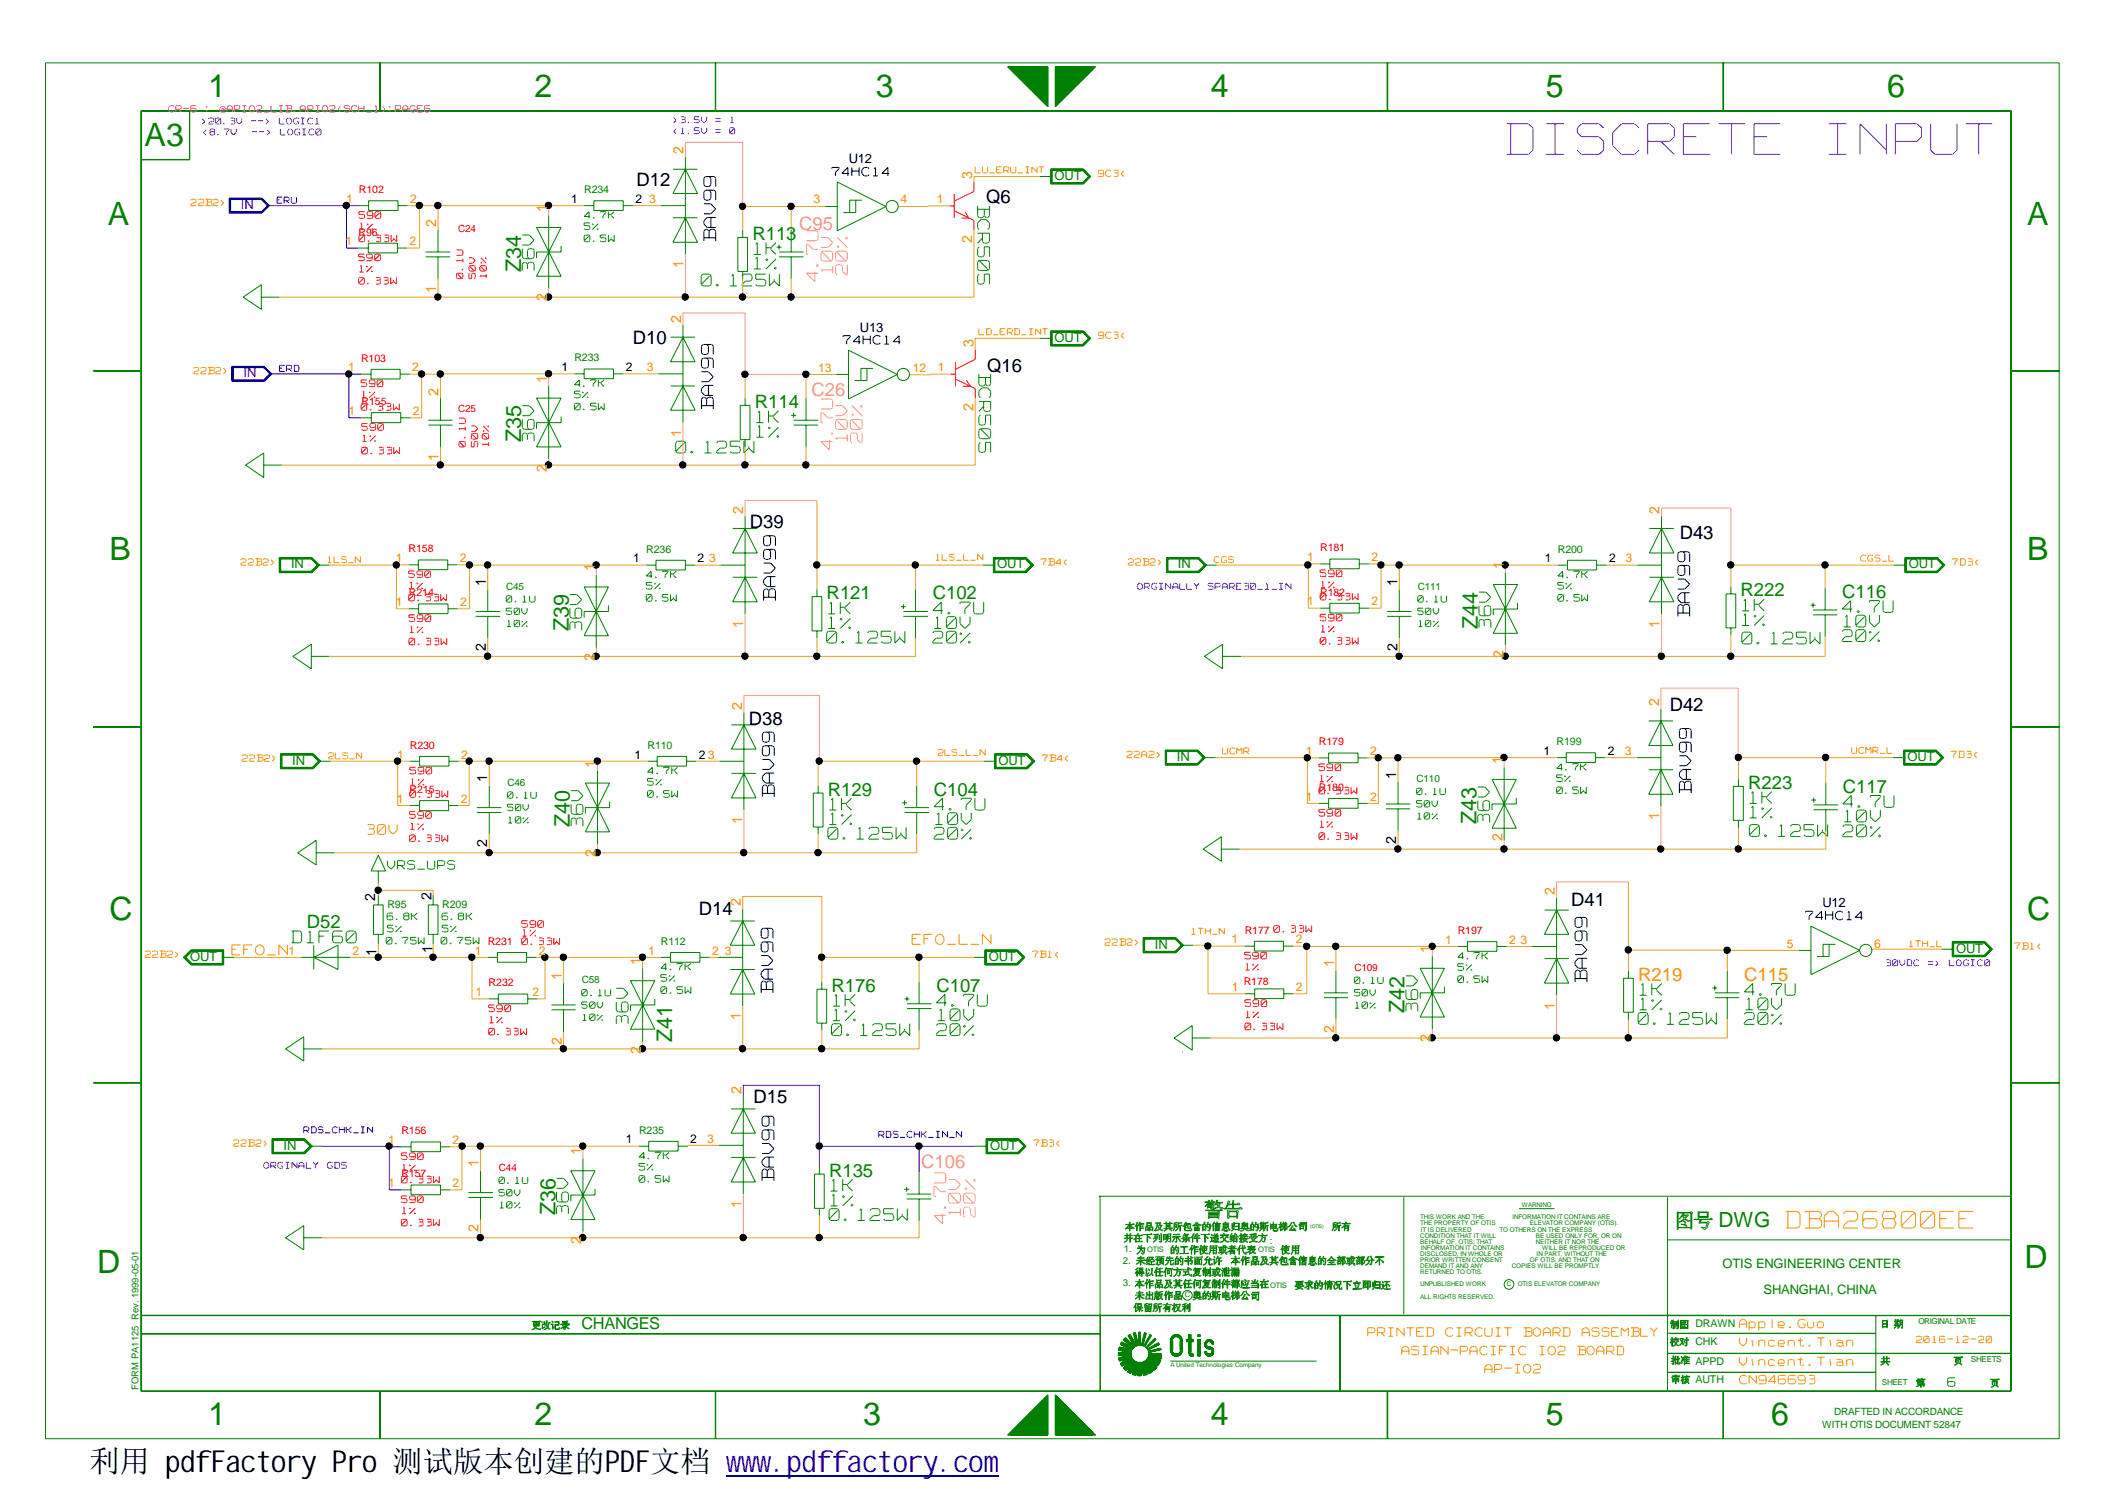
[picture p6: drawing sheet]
<svg xmlns="http://www.w3.org/2000/svg" width="297mm" height="210mm" viewBox="0 0 297 210" stroke-linecap="round" stroke-linejoin="round" font-family="sans-serif">
<defs><g id="words">
<text font-size="8.1" fill="#fff" x="210.4" y="22.4">DISCRETE INPUT</text>
<g font-size="4.5" fill="#008000">
<text x="29.1" y="13.6">1</text>
<text x="74.6" y="13.6">2</text>
<text x="122.3" y="13.6">3</text>
<text x="169.1" y="13.6">4</text>
<text x="215.9" y="13.6">5</text>
<text x="263.5" y="13.6">6</text>
<text x="20.2" y="20.4">A3</text>
<text x="15.1" y="31.4">A</text>
<text x="283.1" y="31.4">A</text>
<text x="15.3" y="78.2">B</text>
<text x="283.1" y="78.2">B</text>
<text x="15.3" y="128.5">C</text>
<text x="283.1" y="128.5">C</text>
<text x="13.6" y="177.8">D</text>
<text x="282.7" y="177.1">D</text>
<text x="29.1" y="199.1">1</text>
<text x="74.6" y="199.1">2</text>
<text x="120.6" y="199.1">3</text>
<text x="169.1" y="199.1">4</text>
<text x="215.9" y="199.1">5</text>
<text x="247.4" y="199.1">6</text>
</g>
<text font-size="4.4" fill="#fff" x="249.4" y="171.9">DBA26800EE</text>
<text font-size="4.2" x="12.5" y="205.6">利用 pdfFactory Pro 测试版本创建的PDF文档 www.pdffactory.com</text>
<g font-size="3.7" fill="#fff">
<text x="136" y="28.8" transform="rotate(90 136 28.8)">BCR505</text>
<text x="136.2" y="52.3" transform="rotate(90 136.2 52.3)">BCR505</text>
</g>
<g font-size="3.6" fill="#fff">
<text x="100.5" y="33.7" transform="rotate(-90 100.5 33.7)">BAV99</text>
<text x="75.1" y="38" transform="rotate(-90 75.1 38)">36V</text>
<text x="114.8" y="39.3" transform="rotate(-90 114.8 39.3)">4.7U</text>
<text x="116.8" y="38.2" transform="rotate(-90 116.8 38.2)">10V</text>
<text x="118.9" y="38.4" transform="rotate(-90 118.9 38.4)">20%</text>
<text x="100.2" y="57.1" transform="rotate(-90 100.2 57.1)">BAV99</text>
<text x="75.1" y="61.9" transform="rotate(-90 75.1 61.9)">36V</text>
<text x="116.8" y="62.8" transform="rotate(-90 116.8 62.8)">4.7U</text>
<text x="118.9" y="61.7" transform="rotate(-90 118.9 61.7)">10V</text>
<text x="120.9" y="61.9" transform="rotate(-90 120.9 61.9)">20%</text>
<text x="108.8" y="83.9" transform="rotate(-90 108.8 83.9)">BAV99</text>
<text x="81.8" y="88.2" transform="rotate(-90 81.8 88.2)">36V</text>
<text x="208.7" y="87.9" transform="rotate(-90 208.7 87.9)">36V</text>
<text x="236.5" y="86.1" transform="rotate(-90 236.5 86.1)">BAV99</text>
<text x="108.7" y="111.3" transform="rotate(-90 108.7 111.3)">BAV99</text>
<text x="236.7" y="110.8" transform="rotate(-90 236.7 110.8)">BAV99</text>
<text x="82" y="115.6" transform="rotate(-90 82 115.6)">36V</text>
<text x="208.6" y="115.1" transform="rotate(-90 208.6 115.1)">36V</text>
<text x="222.2" y="137.1" transform="rotate(-90 222.2 137.1)">BAV99</text>
<text x="88.3" y="143.2" transform="rotate(-90 88.3 143.2)">36V</text>
<text x="108.5" y="138.7" transform="rotate(-90 108.5 138.7)">BAV99</text>
<text x="198.5" y="141.5" transform="rotate(-90 198.5 141.5)">36V</text>
<text x="108.6" y="164.9" transform="rotate(-90 108.6 164.9)">BAV99</text>
<text x="79.9" y="169.8" transform="rotate(-90 79.9 169.8)">36V</text>
<text x="132.6" y="170.9" transform="rotate(-90 132.6 170.9)">4.7U</text>
<text x="134.7" y="169.8" transform="rotate(-90 134.7 169.8)">10V</text>
<text x="136.7" y="170" transform="rotate(-90 136.7 170)">20%</text>
</g>
<g font-size="3.1" fill="#fff">
<text x="105.3" y="35.8">1K</text>
<text x="97.9" y="40.2">0.125W</text>
<text x="105.3" y="37.9">1%</text>
<text x="105.6" y="59.3">1K</text>
<text x="94.4" y="63.6">0.125W</text>
<text x="105.6" y="61.4">1%</text>
<text x="115.7" y="86">1K</text>
<text x="115.7" y="88.1">1%</text>
<text x="130.3" y="86">4.7U</text>
<text x="130.5" y="88.1">10V</text>
<text x="243.3" y="85.6">1K</text>
<text x="243.3" y="87.6">1%</text>
<text x="257.3" y="85.8">4.7U</text>
<text x="257.3" y="89.9">20%</text>
<text x="257.5" y="87.9">10V</text>
<text x="115.4" y="90.1">0.125W</text>
<text x="130.3" y="90.1">20%</text>
<text x="243.2" y="90.2">0.125W</text>
<text x="115.8" y="113.4">1K</text>
<text x="130.4" y="113.4">4.7U</text>
<text x="244.3" y="112.5">1K</text>
<text x="257.3" y="113">4.7U</text>
<text x="115.6" y="117.5">0.125W</text>
<text x="115.8" y="115.5">1%</text>
<text x="130.4" y="117.5">20%</text>
<text x="130.6" y="115.5">10V</text>
<text x="244.3" y="117.1">0.125W</text>
<text x="244.3" y="114.5">1%</text>
<text x="257.3" y="117.2">20%</text>
<text x="257.6" y="115.1">10V</text>
<text x="40.7" y="132">D1F60</text>
<text x="116.3" y="140.8">1K</text>
<text x="116.3" y="142.8">1%</text>
<text x="130.8" y="140.8">4.7U</text>
<text x="131" y="142.8">10V</text>
<text x="228.8" y="143.4">0.125W</text>
<text x="229" y="139.3">1K</text>
<text x="229" y="141.3">1%</text>
<text x="243.6" y="139.3">4.7U</text>
<text x="243.6" y="143.4">20%</text>
<text x="243.8" y="141.3">10V</text>
<text x="116.1" y="144.9">0.125W</text>
<text x="130.8" y="144.9">20%</text>
<text x="116" y="166.6">1K</text>
<text x="115.8" y="170.7">0.125W</text>
<text x="116" y="168.7">1%</text>
</g>
<g font-size="3" fill="#008000">
<text x="72.8" y="37.9" transform="rotate(-90 72.8 37.9)">Z34</text>
<text x="72.8" y="61.8" transform="rotate(-90 72.8 61.8)">Z35</text>
<text x="79.4" y="88.2" transform="rotate(-90 79.4 88.2)">Z39</text>
<text x="206.4" y="87.8" transform="rotate(-90 206.4 87.8)">Z44</text>
<text x="79.6" y="115.5" transform="rotate(-90 79.6 115.5)">Z40</text>
<text x="206.2" y="115" transform="rotate(-90 206.2 115)">Z43</text>
<text x="196.1" y="141.4" transform="rotate(-90 196.1 141.4)">Z42</text>
<text x="93.9" y="145.5" transform="rotate(-90 93.9 145.5)">Z41</text>
<text x="77.6" y="169.7" transform="rotate(-90 77.6 169.7)">Z36</text>
</g>
<text font-size="2.9" fill="#008000" x="240" y="171.3">DWG</text>
<g font-size="2.7" fill="#fff">
<text x="32.4" y="133.7">EFO_N</text>
<text x="127.4" y="132.2">EFO_L_N</text>
</g>
<g font-size="2.6">
<text x="88.9" y="26">D12</text>
<text x="137.7" y="28.4">Q6</text>
<text x="88.4" y="48.1">D10</text>
<text x="137.9" y="51.9">Q16</text>
<text x="104.7" y="73.8">D39</text>
<text x="234.6" y="75.3">D43</text>
<text x="104.6" y="101.2">D38</text>
<text x="233.2" y="99.3">D42</text>
<text x="97.6" y="127.8">D14</text>
<text x="219.4" y="126.5">D41</text>
<text x="105.2" y="154">D15</text>
</g>
<g font-size="2.6" fill="#008000">
<text x="105.1" y="33.5">R113</text>
<text x="105.4" y="57">R114</text>
<text x="115.4" y="83.7">R121</text>
<text x="130.3" y="83.7">C102</text>
<text x="243.1" y="83.3">R222</text>
<text x="257.3" y="83.5">C116</text>
<text x="115.6" y="111.1">R129</text>
<text x="130.4" y="111.1">C104</text>
<text x="244.1" y="110.2">R223</text>
<text x="257.3" y="110.7">C117</text>
<text x="42.8" y="129.6">D52</text>
<text x="116.1" y="138.5">R176</text>
<text x="130.8" y="138.5">C107</text>
<text x="115.8" y="164.3">R135</text>
</g>
<g font-size="2.6" fill="#e8967a">
<text x="111.6" y="32.1">C95</text>
<text x="113.3" y="55.3">C26</text>
<text x="128.7" y="163.1">C106</text>
</g>
<text font-size="2.6" fill="#fff" x="51.1" y="116.8">30V</text>
<g font-size="2.6" fill="#ff8c00">
<text x="228.8" y="137">R219</text>
<text x="243.6" y="137">C115</text>
</g>
<text font-size="2.3" fill="#008000" x="81.2" y="185.6">CHANGES</text>
<g font-size="2.2" fill="#fff">
<text x="116.2" y="24.8">74HC14</text>
<text x="117.7" y="48.3">74HC14</text>
<text x="54.1" y="121.6">VRS_UPS</text>
<text x="252.1" y="128.7">74HC14</text>
<text x="242.9" y="185.6">Apple.Guo</text>
<text x="191" y="186.8">PRINTED</text>
<text x="195.7" y="189.4">ASIAN-PACIFIC</text>
<text x="201.8" y="186.8">CIRCUIT</text>
<text x="207.3" y="192">AP-IO2</text>
<text x="212.7" y="186.8">BOARD</text>
<text x="214.7" y="189.4">IO2 BOARD</text>
<text x="220.8" y="186.8">ASSEMBLY</text>
<text x="242.9" y="188.2">Vincent.Tian</text>
<text x="242.9" y="190.9">Vincent.Tian</text>
<text x="242.9" y="193.5">CN946693</text>
<text x="272" y="193.8">6</text>
</g>
<text font-size="2.1" fill="#008000" x="170.9" y="177.6">,</text>
<g font-size="2" fill="#ff8c00">
<text x="95.5" y="21.6" transform="rotate(-90 95.5 21.6)">2</text>
<text x="76.4" y="29.6" transform="rotate(-90 76.4 29.6)">1</text>
<text x="135.8" y="25" transform="rotate(-90 135.8 25)">3</text>
<text x="60.9" y="31.8" transform="rotate(-90 60.9 31.8)">2</text>
<text x="135.8" y="34" transform="rotate(-90 135.8 34)">2</text>
<text x="60.9" y="40.9" transform="rotate(-90 60.9 40.9)">1</text>
<text x="95.5" y="37.5" transform="rotate(-90 95.5 37.5)">1</text>
<text x="76.4" y="42.1" transform="rotate(-90 76.4 42.1)">2</text>
<text x="95.1" y="45.1" transform="rotate(-90 95.1 45.1)">2</text>
<text x="76.4" y="53.4" transform="rotate(-90 76.4 53.4)">1</text>
<text x="135.9" y="48.5" transform="rotate(-90 135.9 48.5)">3</text>
<text x="61.3" y="55.3" transform="rotate(-90 61.3 55.3)">2</text>
<text x="135.9" y="57.5" transform="rotate(-90 135.9 57.5)">2</text>
<text x="61.3" y="64.4" transform="rotate(-90 61.3 64.4)">1</text>
<text x="76.4" y="65.9" transform="rotate(-90 76.4 65.9)">2</text>
<text x="95.1" y="61" transform="rotate(-90 95.1 61)">1</text>
<text x="103.8" y="71.8" transform="rotate(-90 103.8 71.8)">2</text>
<text x="231.8" y="71.8" transform="rotate(-90 231.8 71.8)">2</text>
<text x="83" y="79.8" transform="rotate(-90 83 79.8)">1</text>
<text x="210" y="79.5" transform="rotate(-90 210 79.5)">1</text>
<text x="103.8" y="87.7" transform="rotate(-90 103.8 87.7)">1</text>
<text x="231.8" y="87.7" transform="rotate(-90 231.8 87.7)">1</text>
<text x="83" y="92.3" transform="rotate(-90 83 92.3)">2</text>
<text x="210" y="92" transform="rotate(-90 210 92)">2</text>
<text x="103.6" y="99.2" transform="rotate(-90 103.6 99.2)">2</text>
<text x="231.7" y="98.7" transform="rotate(-90 231.7 98.7)">2</text>
<text x="83.2" y="107.2" transform="rotate(-90 83.2 107.2)">1</text>
<text x="209.8" y="106.7" transform="rotate(-90 209.8 106.7)">1</text>
<text x="83.2" y="119.7" transform="rotate(-90 83.2 119.7)">2</text>
<text x="103.6" y="115.1" transform="rotate(-90 103.6 115.1)">1</text>
<text x="209.8" y="117.5" transform="rotate(-90 209.8 117.5)">2</text>
<text x="231.7" y="114.6" transform="rotate(-90 231.7 114.6)">1</text>
<text x="217.1" y="125" transform="rotate(-90 217.1 125)">2</text>
<text x="103.5" y="126.5" transform="rotate(-90 103.5 126.5)">2</text>
<text x="78.4" y="136.8" transform="rotate(-90 78.4 136.8)">1</text>
<text x="89.5" y="134.8" transform="rotate(-90 89.5 134.8)">1</text>
<text x="186.3" y="135.1" transform="rotate(-90 186.3 135.1)">1</text>
<text x="199.8" y="133.1" transform="rotate(-90 199.8 133.1)">1</text>
<text x="103.5" y="142.5" transform="rotate(-90 103.5 142.5)">1</text>
<text x="217.1" y="141" transform="rotate(-90 217.1 141)">1</text>
<text x="78.4" y="145.9" transform="rotate(-90 78.4 145.9)">2</text>
<text x="89.5" y="147.2" transform="rotate(-90 89.5 147.2)">2</text>
<text x="186.3" y="144.2" transform="rotate(-90 186.3 144.2)">2</text>
<text x="199.8" y="145.6" transform="rotate(-90 199.8 145.6)">2</text>
<text x="103.5" y="152.8" transform="rotate(-90 103.5 152.8)">2</text>
<text x="81.2" y="161.3" transform="rotate(-90 81.2 161.3)">1</text>
<text x="66.8" y="163" transform="rotate(-90 66.8 163)">1</text>
<text x="66.8" y="172.1" transform="rotate(-90 66.8 172.1)">2</text>
<text x="81.2" y="173.8" transform="rotate(-90 81.2 173.8)">2</text>
<text x="103.5" y="168.8" transform="rotate(-90 103.5 168.8)">1</text>
</g>
<g font-size="2" fill="#fff">
<text x="65" y="38.9" transform="rotate(-90 65 38.9)">0.1U</text>
<text x="66.7" y="38.9" transform="rotate(-90 66.7 38.9)">50V</text>
<text x="68.2" y="38.8" transform="rotate(-90 68.2 38.8)">10%</text>
<text x="65.3" y="62.4" transform="rotate(-90 65.3 62.4)">0.1U</text>
<text x="67.1" y="62.4" transform="rotate(-90 67.1 62.4)">50V</text>
<text x="68.6" y="62.3" transform="rotate(-90 68.6 62.3)">10%</text>
</g>
<g font-size="2">
<text x="67.9" y="81.8" transform="rotate(-90 67.9 81.8)">1</text>
<text x="195.2" y="81.8" transform="rotate(-90 195.2 81.8)">1</text>
<text x="67.9" y="90.9" transform="rotate(-90 67.9 90.9)">2</text>
<text x="195.2" y="90.9" transform="rotate(-90 195.2 90.9)">2</text>
<text x="68" y="109.2" transform="rotate(-90 68 109.2)">1</text>
<text x="195" y="108.7" transform="rotate(-90 195 108.7)">1</text>
<text x="68" y="118.3" transform="rotate(-90 68 118.3)">2</text>
<text x="195" y="117.8" transform="rotate(-90 195 117.8)">2</text>
<text x="52.4" y="125.9" transform="rotate(-90 52.4 125.9)">2</text>
<text x="60.2" y="125.7" transform="rotate(-90 60.2 125.7)">2</text>
<text x="52.6" y="133.5" transform="rotate(-90 52.6 133.5)">1</text>
<text x="60.4" y="133.2" transform="rotate(-90 60.4 133.2)">1</text>
</g>
<g font-size="1.8">
<text x="118.5" y="22.8">U12</text>
<text x="120.1" y="46.3">U13</text>
<text x="254.5" y="126.7">U12</text>
</g>
<g font-size="1.8" fill="#00f">
<text x="33.7" y="29.2">IN</text>
<text x="34" y="52.7">IN</text>
</g>
<g font-size="1.8" fill="#008000">
<text x="147.3" y="25.1">OUT</text>
<text x="147.3" y="47.7">OUT</text>
<text x="40.6" y="79.4">IN</text>
<text x="139.3" y="79.4">OUT</text>
<text x="164.5" y="79.4">IN</text>
<text x="266.6" y="79.4">OUT</text>
<text x="40.8" y="106.8">IN</text>
<text x="139.4" y="106.8">OUT</text>
<text x="164.3" y="106.3">IN</text>
<text x="266.4" y="106.3">OUT</text>
<text x="26.5" y="134.2">OUT</text>
<text x="138.1" y="134.2">OUT</text>
<text x="161.3" y="132.5">IN</text>
<text x="273.2" y="133">OUT</text>
<text x="39.6" y="160.5">IN</text>
<text x="138.3" y="160.5">OUT</text>
<text x="240.5" y="177.1">OTIS ENGINEERING CENTER</text>
<text x="246.3" y="180.7">SHANGHAI, CHINA</text>
</g>
<g font-size="1.8" fill="#fff">
<text x="50.1" y="33.9">0.33W</text>
<text x="50.1" y="30.7">590</text>
<text x="50.2" y="32.2">1%</text>
<text x="81.6" y="30.7">4.7K</text>
<text x="81.6" y="33.9">0.5W</text>
<text x="81.6" y="32.2">5%</text>
<text x="50.1" y="36.6">590</text>
<text x="50.1" y="39.8">0.33W</text>
<text x="50.2" y="38.2">1%</text>
<text x="50.4" y="57.5">0.33W</text>
<text x="50.4" y="54.2">590</text>
<text x="50.5" y="55.7">1%</text>
<text x="80.2" y="54.2">4.7K</text>
<text x="80.2" y="57.4">0.5W</text>
<text x="80.2" y="55.7">5%</text>
<text x="50.5" y="60.3">590</text>
<text x="50.5" y="63.6">0.33W</text>
<text x="50.6" y="61.8">1%</text>
<text x="57.1" y="80.8">590</text>
<text x="57.2" y="82.4">1%</text>
<text x="90.3" y="80.9">4.7K</text>
<text x="90.3" y="82.4">5%</text>
<text x="184.4" y="80.7">590</text>
<text x="184.4" y="84">0.33W</text>
<text x="184.5" y="82.3">1%</text>
<text x="217.6" y="80.9">4.7K</text>
<text x="217.6" y="82.4">5%</text>
<text x="57.1" y="84.1">0.33W</text>
<text x="57.1" y="87">590</text>
<text x="57.2" y="88.5">1%</text>
<text x="90.3" y="84.1">0.5W</text>
<text x="184.4" y="86.9">590</text>
<text x="184.5" y="88.4">1%</text>
<text x="217.6" y="84.1">0.5W</text>
<text x="57.1" y="90.2">0.33W</text>
<text x="184.4" y="90.1">0.33W</text>
<text x="184.2" y="107.8">590</text>
<text x="217.4" y="107.8">4.7K</text>
<text x="57.2" y="111.5">0.33W</text>
<text x="57.2" y="108.3">590</text>
<text x="57.4" y="109.8">1%</text>
<text x="90.4" y="108.3">4.7K</text>
<text x="90.4" y="109.8">5%</text>
<text x="90.4" y="111.5">0.5W</text>
<text x="184.2" y="111.1">0.33W</text>
<text x="184.3" y="109.4">1%</text>
<text x="217.4" y="111">0.5W</text>
<text x="217.4" y="109.3">5%</text>
<text x="57.2" y="117.7">0.33W</text>
<text x="57.2" y="114.4">590</text>
<text x="57.3" y="116">1%</text>
<text x="184.2" y="117.4">0.33W</text>
<text x="184.2" y="114.1">590</text>
<text x="184.3" y="115.7">1%</text>
<text x="54.1" y="128.6">6.8K</text>
<text x="54.1" y="130.3">5%</text>
<text x="61.7" y="128.6">6.8K</text>
<text x="61.8" y="130.3">5%</text>
<text x="72.9" y="129.7">590</text>
<text x="73" y="130.9">1%</text>
<text x="177.9" y="130.4">0.33W</text>
<text x="53.9" y="132">0.75W</text>
<text x="61.6" y="132">0.75W</text>
<text x="72.9" y="132.1">0.33W</text>
<text x="92.3" y="137.2">5%</text>
<text x="92.3" y="135.7">4.7K</text>
<text x="173.8" y="134.1">590</text>
<text x="173.9" y="135.7">1%</text>
<text x="203.6" y="134.1">4.7K</text>
<text x="203.6" y="137.4">0.5W</text>
<text x="203.6" y="135.7">5%</text>
<text x="68.2" y="141.4">590</text>
<text x="68.4" y="143">1%</text>
<text x="92.3" y="138.9">0.5W</text>
<text x="173.9" y="144">0.33W</text>
<text x="173.9" y="140.7">590</text>
<text x="174" y="142.3">1%</text>
<text x="68.2" y="144.7">0.33W</text>
<text x="56" y="165.4">0.33W</text>
<text x="56" y="162.1">590</text>
<text x="56.2" y="163.7">1%</text>
<text x="89.2" y="165.3">0.5W</text>
<text x="89.2" y="163.6">5%</text>
<text x="89.2" y="162">4.7K</text>
<text x="56" y="168.1">590</text>
<text x="56" y="171.4">0.33W</text>
<text x="56.2" y="169.7">1%</text>
</g>
<g font-size="1.7" fill="#fff">
<text x="23.5" y="15.8">CR-</text>
<text x="26.5" y="15.8">6</text>
<text x="28.6" y="15.8">: @APIO2_LIB.APIO2(SCH_1):PAGE6</text>
<text x="26.6" y="28.8">22B2&gt;</text>
<text x="153.4" y="24.8">9C3&lt;</text>
<text x="153.4" y="47.4">9C3&lt;</text>
<text x="27" y="52.3">22B2&gt;</text>
<text x="33.6" y="79.1">22B2&gt;</text>
<text x="145.4" y="79.1">7B4&lt;</text>
<text x="157.5" y="79.1">22B2&gt;</text>
<text x="272.6" y="79.1">7D3&lt;</text>
<text x="70.7" y="86">50V</text>
<text x="70.7" y="84.3">0.1U</text>
<text x="70.8" y="87.7">10%</text>
<text x="198" y="84.3">0.1U</text>
<text x="198" y="86">50V</text>
<text x="198.1" y="87.7">10%</text>
<text x="33.8" y="106.4">22B2&gt;</text>
<text x="145.5" y="106.4">7B4&lt;</text>
<text x="157.4" y="105.9">22A2&gt;</text>
<text x="272.5" y="105.9">7D3&lt;</text>
<text x="70.9" y="111.6">0.1U</text>
<text x="70.9" y="113.4">50V</text>
<text x="197.8" y="111.1">0.1U</text>
<text x="197.8" y="112.9">50V</text>
<text x="71" y="115.1">10%</text>
<text x="198" y="114.6">10%</text>
<text x="20.2" y="133.8">22B2&gt;</text>
<text x="144.2" y="133.8">7B1&lt;</text>
<text x="154.3" y="132.1">22B2&gt;</text>
<text x="189.1" y="137.5">0.1U</text>
<text x="281.3" y="132.7">7B1&lt;</text>
<text x="81.2" y="139.2">0.1U</text>
<text x="81.2" y="141">50V</text>
<text x="81.4" y="142.7">10%</text>
<text x="189.1" y="139.2">50V</text>
<text x="189.3" y="141">10%</text>
<text x="32.6" y="160.2">22B2&gt;</text>
<text x="144.4" y="160.2">7B3&lt;</text>
<text x="69.7" y="167.2">50V</text>
<text x="69.7" y="165.5">0.1U</text>
<text x="69.8" y="168.9">10%</text>
<text x="267.6" y="187.7">2016-12-20</text>
</g>
<g font-size="1.7" fill="#ff8c00">
<text x="48.3" y="28.3">1</text>
<text x="57.3" y="28.3">2</text>
<text x="90.7" y="28.3">3</text>
<text x="113.6" y="28.4">3</text>
<text x="125.8" y="28.4">4</text>
<text x="130.8" y="28.4">1</text>
<text x="48.3" y="34.3">1</text>
<text x="57.2" y="34.3">2</text>
<text x="48.6" y="51.9">1</text>
<text x="57.6" y="51.9">2</text>
<text x="90.3" y="51.8">3</text>
<text x="114.3" y="51.9">13</text>
<text x="127.5" y="51.9">12</text>
<text x="131" y="51.9">1</text>
<text x="48.7" y="58">1</text>
<text x="57.7" y="58">2</text>
<text x="55.3" y="78.5">1</text>
<text x="64.2" y="78.5">2</text>
<text x="99" y="78.5">3</text>
<text x="182.5" y="78.4">1</text>
<text x="191.5" y="78.4">2</text>
<text x="227" y="78.5">3</text>
<text x="55.3" y="84.6">1</text>
<text x="64.3" y="84.6">2</text>
<text x="182.5" y="84.6">1</text>
<text x="191.5" y="84.6">2</text>
<text x="55.5" y="105.9">1</text>
<text x="64.4" y="105.9">2</text>
<text x="98.8" y="105.9">3</text>
<text x="182.4" y="105.5">1</text>
<text x="191.3" y="105.5">2</text>
<text x="226.9" y="105.4">3</text>
<text x="55.4" y="112.1">1</text>
<text x="64.3" y="112.1">2</text>
<text x="182.4" y="111.8">1</text>
<text x="191.3" y="111.8">2</text>
<text x="172" y="131.8">1</text>
<text x="181" y="131.8">2</text>
<text x="201.8" y="131.8">1</text>
<text x="210.7" y="131.8">2</text>
<text x="212.3" y="131.8">3</text>
<text x="40.3" y="133.3">1</text>
<text x="49.2" y="133.3">2</text>
<text x="66.3" y="133.3">1</text>
<text x="75.3" y="133.3">2</text>
<text x="90.5" y="133.3">1</text>
<text x="99.4" y="133.3">2</text>
<text x="101.2" y="133.3">3</text>
<text x="249.6" y="132.3">5</text>
<text x="261.7" y="132.3">6</text>
<text x="66.4" y="139.1">1</text>
<text x="74.4" y="139.1">2</text>
<text x="172" y="138.4">1</text>
<text x="181" y="138.4">2</text>
<text x="54.2" y="159.8">1</text>
<text x="63.2" y="159.8">2</text>
<text x="98.8" y="159.6">3</text>
<text x="54.2" y="165.8">1</text>
<text x="63.2" y="165.8">2</text>
</g>
<g font-size="1.7">
<text x="79.8" y="28.3">1</text>
<text x="88.7" y="28.3">2</text>
<text x="78.4" y="51.8">1</text>
<text x="87.4" y="51.8">2</text>
<text x="88.4" y="78.5">1</text>
<text x="97.4" y="78.5">2</text>
<text x="215.7" y="78.5">1</text>
<text x="224.7" y="78.5">2</text>
<text x="88.6" y="105.9">1</text>
<text x="97.6" y="105.9">2</text>
<text x="215.6" y="105.4">1</text>
<text x="224.5" y="105.4">2</text>
<text x="87.4" y="159.7">1</text>
<text x="96.4" y="159.7">2</text>
</g>
<g font-size="1.6" fill="#fff">
<text x="28.2" y="17.5">&gt;20.3V</text>
<text x="35.1" y="17.5">--&gt;</text>
<text x="38.9" y="17.5">LOGIC1</text>
<text x="94.1" y="17.3">&gt;3.5V</text>
<text x="99.9" y="17.3">= 1</text>
<text x="28.4" y="19">&lt;8.7V</text>
<text x="35.2" y="19">--&gt;</text>
<text x="39.1" y="19">LOGIC0</text>
<text x="94.1" y="18.8">&lt;1.5V</text>
<text x="99.9" y="18.8">= 0</text>
<text x="38.7" y="28.5">ERU</text>
<text x="136.2" y="24.3">LU_ERU_INT</text>
<text x="136.7" y="46.9">LD_ERD_INT</text>
<text x="39" y="52">ERD</text>
<text x="45.8" y="78.7">1LS_N</text>
<text x="130.7" y="78.4">1LS_L_N</text>
<text x="158.8" y="82.4">ORGINALLY SPARE30_1_IN</text>
<text x="169.5" y="78.7">CGS</text>
<text x="259.8" y="78.5">CGS_L</text>
<text x="45.8" y="106.1">2LS_N</text>
<text x="131" y="105.6">2LS_L_N</text>
<text x="170.7" y="105.4">UCMR</text>
<text x="258.6" y="105.3">UCMR_L</text>
<text x="166.4" y="130.6">1TH_N</text>
<text x="263.3" y="135">30VDC</text>
<text x="266.6" y="132.3">1TH_L</text>
<text x="269.2" y="135">=&gt; LOGIC0</text>
<text x="42.4" y="158.3">RDS_CHK_IN</text>
<text x="122.7" y="159">RDS_CHK_IN_N</text>
<text x="36.8" y="163.3">ORGINALY</text>
<text x="45.6" y="163.3">GDS</text>
</g>
<g font-size="1.5" fill="#f00">
<text x="50.1" y="27">R102</text>
<text x="50.1" y="32.9">R96</text>
<text x="50.4" y="50.5">R103</text>
<text x="50.5" y="56.6">R155</text>
<text x="57.1" y="77.1">R158</text>
<text x="184.4" y="77">R181</text>
<text x="57.1" y="83.3">R214</text>
<text x="184.4" y="83.2">R182</text>
<text x="57.2" y="104.6">R230</text>
<text x="184.2" y="104.1">R179</text>
<text x="57.2" y="110.8">R215</text>
<text x="184.2" y="110.5">R180</text>
<text x="68.1" y="132">R231</text>
<text x="173.8" y="130.4">R177</text>
<text x="203.6" y="130.4">R197</text>
<text x="68.2" y="137.8">R232</text>
<text x="173.7" y="137.6">R178</text>
<text x="56" y="158.4">R156</text>
<text x="56" y="164.4">R157</text>
</g>
<g font-size="1.5" fill="#008000">
<text x="81.6" y="27">R234</text>
<text x="80.2" y="50.5">R233</text>
<text x="90.3" y="77.2">R236</text>
<text x="217.6" y="77.2">R200</text>
<text x="90.4" y="104.6">R110</text>
<text x="217.4" y="104.1">R199</text>
<text x="54.1" y="126.8">R95</text>
<text x="61.8" y="126.8">R209</text>
<text x="92.3" y="132">R112</text>
<text x="89.2" y="158.4">R235</text>
<text x="236.8" y="185.3">DRAWN</text>
<text x="236.8" y="187.9">CHK</text>
<text x="236.8" y="190.6">APPD</text>
<text x="236.8" y="193.1">AUTH</text>
</g>
<g font-size="1.4" fill="#f00">
<text x="64" y="32.4">C24</text>
<text x="64" y="57.6">C25</text>
<text x="189.1" y="135.7">C109</text>
<text x="69.7" y="163.5">C44</text>
</g>
<g font-size="1.4" fill="#008000">
<text x="70.7" y="82.4">C45</text>
<text x="198" y="82.4">C111</text>
<text x="70.9" y="109.8">C46</text>
<text x="197.8" y="109.3">C110</text>
<text x="81.2" y="137.3">C58</text>
<text x="177.3" y="173.8">:</text>
<text x="156.8" y="176.5">2.</text>
<text x="156.8" y="179.6">3.</text>
<text x="156.9" y="174.9">1.</text>
<text x="256.2" y="197.7">DRAFTED IN ACCORDANCE</text>
<text x="254.5" y="199.4">WITH OTIS DOCUMENT 52847</text>
</g>
<text font-size="1.3" fill="#008000" x="19.3" y="194.1" transform="rotate(-90 19.3 194.1)">FORM PA1125 Rev. 1999-05-01</text>
<g font-size="1.1" fill="#008000">
<text x="160.2" y="174.9">OTIS</text>
<text x="175.7" y="174.9">OTIS</text>
<text x="177.4" y="179.8">OTIS</text>
<text x="165.5" y="181.2">C</text>
<text x="267.9" y="184.9">ORIGINAL DATE</text>
<text x="275.3" y="190.2">SHEETS</text>
<text x="262.8" y="193.4">SHEET</text>
</g>
<g font-size=".9" fill="#008000">
<text x="198.3" y="172.9">CONDITION THAT IT WILL</text>
<text x="198.3" y="173.7">BEHALF OF, OTIS; THAT</text>
<text x="198.3" y="171.1">THE PROPERTY OF OTIS</text>
<text x="198.3" y="170.3">THIS WORK AND THE</text>
<text x="198.4" y="172">IT IS DELIVERED</text>
<text x="209.4" y="172">TO OTHERS ON THE EXPRESS</text>
<text x="211.2" y="170.3">INFORMATION IT CONTAINS ARE</text>
<text x="212.5" y="168.6">WARNING</text>
<text x="213.7" y="171.1">ELEVATOR COMPANY (OTIS).</text>
<text x="214.5" y="172.9">BE USED ONLY FOR, OR ON</text>
<text x="214.5" y="173.7">NEITHER IT NOR THE</text>
<text x="198.3" y="176.2">PRIOR WRITTEN CONSENT</text>
<text x="198.3" y="175.4">DISCLOSED, IN WHOLE OR</text>
<text x="198.3" y="177.9">RETURNED TO OTIS.</text>
<text x="198.3" y="177.1">DEMAND IT AND ANY</text>
<text x="198.3" y="179.6">UNPUBLISHED WORK</text>
<text x="198.4" y="174.6">INFORMATION IT CONTAINS</text>
<text x="210.4" y="179.6">C</text>
<text x="211.1" y="177.1">COPIES WILL BE PROMPTLY</text>
<text x="212" y="179.6">OTIS ELEVATOR COMPANY</text>
<text x="213.7" y="176.2">OF OTIS; AND THAT ON</text>
<text x="214.6" y="175.4">IN PART, WITHOUT THE</text>
<text x="215.3" y="174.6">WILL BE REPRODUCED OR</text>
<text x="198.3" y="181.4">ALL RIGHTS RESERVED.</text>
<text x="163.4" y="190.9">A United Technologies Company</text>
</g>
<text font-size=".7" fill="#008000" x="183" y="171.5">(OTIS)</text>
</g></defs>
<path d="M23.5 16.1h35.4" fill="none" stroke="#fff" stroke-width=".18"/>
<g fill="none" stroke="#000" stroke-width=".14">
<path d="M98.3 25.8l.3 .2M98.3 27.7l.3 .3M98.3 24.9v.9M98.3 26.8v.9M98.3 30.9v.4M98.3 32.3v1.4M98.3 28.5h.9M98.3 29.9h.9M98.3 31.3l.5 .5M98.3 33.2h1.6M98.6 24.7l-.3 .2M98.6 26.6l-.3 .2"/>
<path d="M98.6 32l-.3 .3M98.6 32h.1M98.6 26h.4M98.6 24.7h1.1M98.6 28h.4M98.6 26.6h1.1M98.8 32l.2 .2M98.8 30.4l-.5 .4M98.8 30.4h1.1M98.8 31.8h1.1M99 32.3v.9M99.1 24.7l.2 .2"/>
<path d="M99.1 26.6l.2 .2M99.3 25.8l-.3 .2M99.3 27.7l-.3 .3M99.3 24.9v.9M99.3 26.8v.9M99.3 30.4v1.3M99.3 28.5l.6 .7M99.3 32l-.3 .3M99.3 32h.4M99.7 24.7l.2 .2M99.7 26.6l.2 .2M99.7 32l.2 .3"/>
<path d="M99.9 29.2l-.6 .7M99.9 24.9v1.1M99.9 26.8v1.2M99.9 32.3v1.4M116.2 23.4v.2M116.2 23.4h.9M116.7 24.1v.5M117.1 23.6l-.4 .5M117.2 23.4v.2M117.6 24.2h1M118.4 23.4v1.2M118.4 23.4l-.8 .8"/>
<path d="M119 23.4v1.2M119 23.9h.9M120 23.4v1.2M120.4 23.8v.4M120.4 24.2l.3 .4M120.7 23.4l-.3 .3M120.7 24.6h.5M120.7 23.4h.5M121.2 23.4l.2 .2M121.4 24.4l-.2 .2M121.9 24.6h.7M122.3 23.4l-.2 .2"/>
<path d="M122.3 23.4v1.1M123.2 24.2h1M124 23.4v1.2M124 23.4l-.9 .8M98 49.3l.2 .2M98 51.2l.2 .2M98 48.4v.8M98 50.3v.9M98 54.3v.4M98 55.8v1.3M98 51.9h.9M98 53.3h.9"/>
<path d="M98 54.8l.4 .4M98 56.7h1.6M98.2 48.1l-.2 .2M98.2 50l-.2 .2M98.2 55.5l-.2 .2M98.3 55.5h.1M98.3 49.5h.3M98.3 48.1h1.1M98.3 51.4h.3M98.3 50h1.1M98.4 55.5l.2 .2M98.4 53.8l-.4 .5"/>
<path d="M98.5 53.8h1.1M98.5 55.2h1.1M98.7 55.8v.8M98.7 48.1l.2 .2M98.7 50.1l.2 .1M98.9 49.3l-.2 .2M98.9 51.2l-.2 .2M98.9 48.4v.8M98.9 50.3v.9M98.9 53.9v1.3M98.9 51.9l.7 .7M98.9 55.5l-.2 .2"/>
<path d="M99 55.5h.4M99.4 48.1l.2 .2M99.4 50l.2 .2M99.4 55.5l.2 .2M99.6 52.7l-.7 .6M99.6 48.4v1.1M99.6 50.3v1.1M99.6 55.8v1.3M117.7 46.9v.1M117.8 46.9h.9M118.2 47.6v.5M118.7 47.1l-.5 .5"/>
<path d="M118.7 46.9v.1M119.2 47.7h.9M120 46.9v1.2M120 46.9l-.9 .8M120.5 46.9v1.2M120.6 47.4h.9M121.5 46.9v1.2M121.9 47.3v.4M121.9 47.7l.4 .4M122.3 46.9l-.4 .3M122.3 48.1h.4M122.3 46.9h.4"/>
<path d="M122.8 46.9l.1 .1M122.9 47.9l-.1 .2M123.5 48.1h.7M123.8 46.9l-.1 .1M123.8 46.9v1.1M124.8 47.7h.9M125.6 46.9v1.2M125.6 46.9l-.9 .8M106.6 76l.3 .2M106.6 77.9l.3 .2M106.6 75.1v.9M106.6 77v.9"/>
<path d="M106.6 78.6h1M106.9 74.8l-.3 .2M106.9 76.7l-.3 .2M106.9 76.2h.4M106.9 74.8h1.1M106.9 78.1h.4M106.9 76.7h1.1M107.4 74.9l.2 .1M107.4 76.8l.2 .1M107.6 76l-.2 .2M107.6 77.9l-.2 .2M107.6 75.1v.9"/>
<path d="M107.6 77v.9M107.6 78.6l.7 .7M108.1 74.8l.2 .2M108.1 76.7l.2 .2M108.2 79.4l-.6 .6M108.3 75.1v1.1M108.3 77v1.1M234.3 78.2l.3 .3M234.3 77.3v.9M234.3 79.2v.9M234.6 77.1l-.3 .2M234.6 79l-.3 .2"/>
<path d="M234.6 78.5h.4M234.6 77.1h1.1M234.6 79h1.1M235.1 77.1l.2 .2M235.1 79l.2 .2M235.3 78.2l-.3 .3M235.3 77.3v.9M235.3 79.2v.9M235.8 77.1l.2 .2M235.8 79l.2 .2M236 77.3v1.2M236 79.2v1.2"/>
<path d="M106.6 81v.4M106.6 82.5v1.4M106.6 80h1M106.6 81.5l.5 .4M106.7 83.4h1.5M106.9 82.2l-.3 .3M106.9 82.2h.2M107.1 82.2l.2 .2M107.1 80.5l-.5 .5M107.1 80.5h1.2M107.1 81.9h1.2M107.4 82.5v.9"/>
<path d="M107.6 80.6v1.3M107.6 82.2l-.2 .3M107.7 82.2h.3M108.1 82.2l.2 .3M108.3 82.5v1.4M234.3 80.2l.3 .2M234.3 83.3v.4M234.3 84.7v1.4M234.3 80.9h.9M234.3 82.3h.9M234.3 83.7l.5 .5M234.4 85.6h1.5"/>
<path d="M234.6 84.4l-.3 .3M234.6 84.4h.1M234.6 80.4h.4M234.8 84.4l.2 .2M234.8 82.8l-.5 .4M234.8 82.8h1.2M234.8 84.2h1.2M235 84.7v.9M235.3 80.2l-.3 .2M235.3 82.8v1.3M235.3 80.9l.7 .7M235.3 84.4l-.3 .3"/>
<path d="M235.3 84.4h.4M235.8 84.4l.2 .3M235.9 81.6l-.6 .7M236 84.7v1.4M106.5 103.4l.2 .2M106.5 105.3l.2 .3M106.5 102.5v.9M106.5 104.4v.9M106.5 108.5v.4M106.5 109.9v1.4M106.5 106.1h.9M106.5 107.5h.9"/>
<path d="M106.5 108.9l.4 .5M106.5 110.8h1.6M106.7 102.2l-.2 .3M106.7 104.2l-.2 .2M106.7 109.6l-.2 .3M106.8 109.6h.1M106.8 103.6h.3M106.8 102.2h1.1M106.8 105.6h.3M106.8 104.2h1.1M106.9 109.6l.2 .2M106.9 108l-.4 .4"/>
<path d="M107 108h1.1M107 109.4h1.1M107.2 109.9v.9M107.2 102.3l.2 .2M107.2 104.2l.2 .2M107.4 103.4l-.2 .2M107.4 105.3l-.2 .3M107.4 102.5v.9M107.4 104.4v.9M107.4 108v1.3M107.4 106.1l.7 .7M107.4 109.6l-.2 .3"/>
<path d="M107.5 109.6h.4M107.9 102.2l.2 .3M107.9 104.2l.2 .2M107.9 109.6l.2 .3M108.1 106.8l-.7 .7M108.1 102.5v1.1M108.1 104.4v1.2M108.1 109.9v1.4M234.5 102.9l.3 .2M234.5 104.8l.3 .2M234.5 105.6h1M234.5 102v.9"/>
<path d="M234.5 103.9v.9M234.5 108v.3M234.5 109.4v1.4M234.5 106.9h1M234.5 108.4l.5 .5M234.6 110.3h1.5M234.8 101.7l-.3 .3M234.8 103.6l-.3 .3M234.8 109.1l-.3 .3M234.8 109.1h.1M234.8 103.6h1.1M234.8 103.1h.4"/>
<path d="M234.8 101.7h1.1M234.8 105h.4M235 109.1l.2 .2M235 107.5l-.5 .4M235 107.5h1.2M235 108.9h1.2M235.2 109.4v.9M235.3 101.8l.2 .2M235.3 103.7l.2 .2M235.5 102.9l-.3 .2M235.5 104.8l-.3 .2M235.5 102v.9"/>
<path d="M235.5 103.9v.9M235.5 107.5v1.3M235.5 105.6l.7 .7M235.5 109.1l-.3 .3M235.5 109.1h.4M236 101.7l.2 .3M236 103.6l.2 .3M236 109.1l.2 .3M236.1 106.3l-.6 .6M236.2 102v1.1M236.2 103.9v1.1M236.2 109.4v1.4"/>
<path d="M106.3 130.8l.3 .2M106.3 132.7l.3 .2M106.3 129.9v.9M106.3 131.8v.9M106.3 135.9v.3M106.3 137.3v1.4M106.3 133.4h.9M106.3 134.8h.9M106.3 136.3l.5 .5M106.3 138.2h1.6M106.6 129.6l-.3 .3M106.6 131.5l-.3 .3"/>
<path d="M106.6 137l-.3 .3M106.6 137h.1M106.6 131h.4M106.6 129.6h1.1M106.6 132.9h.4M106.6 131.5h1.1M106.8 137l.2 .2M106.8 135.4l-.5 .4M106.8 135.4h1.1M106.8 136.8h1.1M107 137.3v.8M107.1 129.7l.2 .2"/>
<path d="M107.1 131.6l.2 .2M107.3 130.8l-.3 .2M107.3 132.7l-.3 .2M107.3 129.9v.9M107.3 131.8v.9M107.3 135.4v1.3M107.3 133.4l.6 .8M107.3 137l-.3 .3M107.3 137h.4M107.7 129.6l.2 .3M107.7 131.5l.2 .3M107.7 137l.2 .3"/>
<path d="M107.9 134.2l-.6 .6M107.9 129.9v1.1M107.9 131.8v1.1M107.9 137.3v1.4M220 129.3l.2 .2M220 131.2l.2 .2M220 128.4v.9M220 130.3v.9M220 134.3v.4M220 135.8v1.3M220 131.9h.9M220 133.3h.9"/>
<path d="M220 134.8l.4 .4M220 136.7h1.6M220.2 128.1l-.2 .2M220.2 130l-.2 .2M220.2 135.5l-.2 .2M220.3 135.5h.1M220.3 129.5h.3M220.3 128.1h1.1M220.3 131.4h.3M220.3 130h1.1M220.4 135.5l.2 .2M220.4 133.8l-.4 .5"/>
<path d="M220.5 133.8h1.1M220.5 135.2h1.1M220.7 135.8v.8M220.7 128.2l.2 .1M220.7 130.1l.2 .1M220.9 129.3l-.2 .2M220.9 131.2l-.2 .2M220.9 128.4v.9M220.9 130.3v.9M220.9 133.9v1.3M220.9 131.9l.7 .7M220.9 135.5l-.2 .2"/>
<path d="M221 135.5h.4M221.4 128.1l.2 .2M221.4 130l.2 .2M221.4 135.5l.2 .2M221.6 132.7l-.7 .6M221.6 128.4v1.1M221.6 130.3v1.1M221.6 135.8v1.3M252.1 127.3v.1M252.2 127.3h.9M252.6 128v.5M253.1 127.5l-.5 .4"/>
<path d="M253.2 127.3v.1M253.6 128.1h1M254.4 127.3v1.2M254.4 127.3l-.9 .8M254.9 127.3v1.2M255 127.8h.9M255.9 127.3v1.2M256.3 127.6v.5M256.3 128.1l.4 .4M256.7 127.3l-.4 .3M256.7 128.5h.4M256.7 127.3h.4"/>
<path d="M257.2 127.3l.1 .1M257.3 128.3l-.1 .2M257.9 128.5h.7M258.2 127.3l-.1 .1M258.2 127.3v1.1M259.1 128.1h1M259.9 127.3v1.2M259.9 127.3l-.8 .8M106.4 157.1l.3 .2M106.4 159l.3 .2M106.4 156.1v.9M106.4 158v.9"/>
<path d="M106.4 159.7h1M106.7 155.9l-.3 .2M106.7 157.8l-.3 .2M106.7 157.3h.4M106.7 155.9h1.1M106.7 159.2h.4M106.7 157.8h1.1M107.2 155.9l.2 .2M107.2 157.8l.2 .2M107.4 157.1l-.3 .2M107.4 159l-.3 .2M107.4 156.1v.9"/>
<path d="M107.4 158v.9M107.4 159.7l.7 .7M107.9 155.9l.2 .2M107.9 157.8l.2 .2M108.1 156.1v1.2M108.1 158v1.2M106.4 162.1v.4M106.4 163.5v1.4M106.4 161.1h1M106.4 162.5l.5 .5M106.5 164.4h1.5M106.7 163.3l-.3 .2"/>
<path d="M106.7 163.3h.1M106.9 163.3l.2 .2M106.9 161.6l-.5 .5M106.9 161.6h1.2M106.9 163h1.2M107.1 163.5v.9M107.4 161.6v1.4M107.4 163.3l-.3 .2M107.4 163.3h.4M107.9 163.3l.2 .2M108 160.5l-.6 .6M108.1 163.5v1.4"/>
</g>
<g fill="none" stroke="#f00" stroke-width=".14">
<path d="M50.1 39.6l.1 .1M50.1 36.3l.1 .1M50.1 35.5v.4M50.1 38.9v.6M50.1 30.4l.1 .1M50.1 33.6l.1 .2M50.1 29.6v.3M50.1 33v.6M50.1 35.5h.8M50.1 35.9h.6M50.2 29.6h.7M50.2 29.9h.6"/>
<path d="M50.2 38h.6M50.2 38.7l-.1 .2M50.2 32.1h.6M50.2 39.7h.5M50.2 32.8l-.1 .1M50.2 38.7h.5M50.2 36.4h.5M50.3 33.8h.5M50.3 30.5h.5M50.3 32.8h.5M50.5 37.1l-.2 .1M50.5 37.1v.8"/>
<path d="M50.5 31.1l-.1 .2M50.5 31.2v.8M50.7 38.9l-.6 .6M50.8 38.9h.1M50.8 38.7l.1 .2M50.8 35.9l.1 .1M50.8 33l-.6 .6M50.8 29.9l.1 .2M50.8 32.9h.1M50.8 32.8l.1 .1M50.9 39.6l-.1 .1M50.9 36.3l-.1 .1"/>
<path d="M50.9 36.1v.2M50.9 38.9v.6M50.9 30.4l-.1 .1M50.9 30.2v.1M50.9 33v.6M50.9 33.6l-.1 .2M51.2 37.2h.1M51.2 35.7v.1M51.2 37.2v.1M51.2 35.9l.1 .1M51.2 36.4h.6M51.2 37.3h.1"/>
<path d="M51.3 29.9l.1 .2M51.3 29.7v.2M51.3 31.3v.1M51.3 31.3h.1M51.3 30.5h.6M51.3 31.4h.1M51.3 37.2v.1M51.3 39.6v.1M51.3 39.6h.1M51.3 35.5l-.1 .1M51.4 39.7h.1M51.4 35.5h.4"/>
<path d="M51.4 36h.4M51.4 29.6l-.1 .1M51.4 31.3v.1M51.4 33.7v.1M51.4 33.6h.1M51.4 39.6v.1M51.4 33.8h.1M51.4 29.6h.5M51.4 30.1h.5M51.5 33.6v.2M51.9 37.9h.1M51.9 37.9v.1"/>
<path d="M51.9 35.5l.1 .1M51.9 38h.1M51.9 29.6l.2 .1M51.9 31.9h.1M51.9 32v.1M51.9 35.9v.1M52 32.1h.1M52 35.7v.6M52 37.9v.1M52 36.3l-.1 .1M52 37.2l-.8 .8M52 30l-.1 .1"/>
<path d="M52.1 30.4l-.2 .1M52.1 29.7v.6M52.1 31.9v.2M52.1 31.3l-.8 .8M52.3 35.7v.6M52.3 36.3l.2 .1M52.4 30.4l.1 .1M52.4 29.7v.6M52.5 35.5l-.2 .1M52.5 29.6l-.1 .1M52.5 39.7h.5M52.5 38.7h.5"/>
<path d="M52.5 36.4h.5M52.5 35.5h.5M52.5 33.8h.5M52.5 30.5h.5M52.5 29.6h.5M52.5 32.8h.5M52.6 39.1h.4M52.6 33.2h.4M53 35.7l-.6 .6M53 38.7l.1 .2M53 35.6h.1M53 35.5l.1 .1"/>
<path d="M53 29.7l-.6 .6M53 29.7h.1M53 29.6l.2 .1M53 39.2l.1 .1M53 32.8l.2 .1M53.1 33.2l.1 .2M53.1 35.7v.6M53.1 38.9v.1M53.1 39.3v.2M53.1 39.6l-.1 .1M53.1 39l-.1 .1M53.1 36.3l-.1 .1"/>
<path d="M53.2 30.4l-.2 .1M53.2 29.7v.6M53.2 33h.1M53.2 33.4v.2M53.2 33.6l-.2 .2M53.2 33.1l-.2 .1M53.6 39.7h.5M53.6 38.7h.5M53.7 33.8h.4M53.7 39.1h.4M53.7 32.8h.4M53.8 33.2h.3"/>
<path d="M54.1 38.7l.1 .2M54.1 39.2l.1 .1M54.2 32.8l.1 .1M54.2 38.9v.1M54.2 39.3v.2M54.2 39.6l-.1 .1M54.2 39l-.1 .1M54.2 33.2l.1 .2M54.3 33h.1M54.3 33.4v.2M54.3 33.6l-.1 .2M54.3 33.1l-.1 .1"/>
<path d="M54.6 38.7v.9M54.6 32.8v.9M54.9 39.3l-.3 .4M54.9 39.1v.2M54.9 39.3l.5 .4M54.9 33.4l-.3 .4M55 33.2v.1M55 33.4l.4 .4M55.4 38.7v.9M55.4 32.8v.9M63.8 36.4l.1 .1M63.8 38.8l.1 .1"/>
<path d="M63.8 34.9h.7M63.8 35.7h.7M63.8 38.3v.4M63.8 36.4h.8M63.9 38.2v.1M63.9 38.2l-.1 .1M63.9 38.2h.6M63.9 38.9h.6M63.9 38.3l.6 .6M64.5 34.9l.1 .1M64.5 37.6h.1M64.5 37.6v.1"/>
<path d="M64.5 38.2l.1 .1M64.6 37.7h.1M64.6 35.5l-.1 .2M64.6 35.1v.4M64.6 36.1v.5M64.6 37.6v.1M64.6 38.3v.4M64.6 38.8l-.1 .1M65.5 37.7l.1 .2M65.5 36h.5M65.5 36.8h.5M65.5 37.3v.4"/>
<path d="M65.5 38.2v.7M65.5 38.9h.4M65.6 37.1v.1M65.6 37.1l-.1 .1M65.7 37.9h.5M65.7 37.3l.5 .5M65.7 37.1h.5M65.9 38.3v.6M66 38.2l-.1 .1M66 36l.4 .4M66 38.2h.2M66.3 37.1l.1 .1"/>
<path d="M66.3 38.2l.1 .1M66.3 36.4l-.3 .4M66.4 37.7l-.1 .2M66.4 38.8l-.1 .1M66.4 37.3v.4M66.4 38.3v.4M67 37.7l.1 .2M67 38.5l.1 .2M67 37.3v.4M67.1 38.5h.8M67.1 36.6h.2M67.1 36.7v.1"/>
<path d="M67.1 37.1v.1M67.1 37.1l-.1 .1M67.1 36l.8 .8M67.2 36.8h.1M67.2 37.9h.5M67.2 37.1h.5M67.2 37.3l.5 .5M67.3 36.7h.1M67.8 36h.1M67.8 36v.1M67.8 37.1l.1 .1M67.8 36.1h.1"/>
<path d="M67.9 36v.1M67.9 37.3v.4M67.9 38.3v.5M67.9 37.7l-.1 .2M132.6 28.8h.7M133.3 29.4l2.7 1.4v1.3M133.3 27.1v3.4M134.8 29.6l.5 .9h-1M136 25.4v1.3l-2.7 1.4M50.4 53.9l.1 .1M50.4 57.2l.1 .1M50.4 53.1v.3"/>
<path d="M50.4 56.5v.6M50.5 53.1h.7M50.5 53.4h.6M50.5 60l.1 .1M50.5 59.2v.3M50.5 55.6h.6M50.5 56.4l-.1 .1M50.5 59.2h.8M50.5 59.5h.6M50.6 57.3h.5M50.6 54h.5M50.6 56.4h.5"/>
<path d="M50.8 54.6l-.1 .2M50.8 54.7v.8M51.1 56.5l-.6 .6M51.1 53.4l.1 .2M51.1 56.5h.1M51.1 56.4l.1 .1M51.2 59.5l.1 .2M51.2 53.9l-.1 .1M51.2 53.7v.1M51.2 56.5v.6M51.2 57.2l-.1 .1M51.3 60l-.1 .1"/>
<path d="M51.3 59.7v.2M51.6 53.4l.1 .2M51.6 53.2v.2M51.6 54.8v.1M51.6 54.8h.1M51.6 54h.6M51.6 54.9h.1M51.6 59.3v.2M51.6 59.5l.2 .2M51.7 53.1l-.1 .1M51.7 54.8v.1M51.7 57.2v.1"/>
<path d="M51.7 57.2h.1M51.7 57.3h.1M51.7 53.1h.5M51.7 53.6h.5M51.8 59.2l-.2 .1M51.8 57.2v.1M51.8 59.2h.5M51.8 59.7h.5M52.2 53.1l.2 .1M52.2 55.4h.1M52.2 55.5v.1M52.3 55.6h.1"/>
<path d="M52.3 53.5l-.1 .1M52.3 59.2l.2 .1M52.4 53.9l-.2 .1M52.4 53.2v.6M52.4 55.4v.2M52.4 54.8l-.8 .8M52.4 59.6l-.1 .1M52.5 59.3v.6M52.5 60l-.2 .1M52.7 53.9l.1 .1M52.7 53.2v.6M52.7 60l.2 .1"/>
<path d="M52.7 59.3v.6M52.8 53.1l-.1 .1M52.8 57.3h.5M52.8 54h.5M52.8 53.1h.5M52.8 56.4h.5M52.9 59.2l-.2 .1M52.9 59.2h.5M52.9 56.7h.4M53.3 53.2l-.6 .6M53.3 53.2h.1M53.3 53.1l.2 .1"/>
<path d="M53.3 56.4l.2 .1M53.4 56.8l.1 .1M53.4 59.3l-.6 .6M53.4 59.3h.1M53.4 59.2l.2 .1M53.5 53.9l-.2 .1M53.5 53.2v.6M53.5 56.5v.1M53.5 57v.1M53.5 57.2l-.2 .1M53.5 56.6l-.2 .1M53.6 59.3v.6"/>
<path d="M53.6 60l-.2 .1M54 57.3h.4M54 56.4h.4M54.1 56.7h.3M54.5 56.4l.1 .1M54.5 56.8l.1 .1M54.6 56.5v.1M54.6 57v.1M54.6 57.2l-.1 .1M54.6 56.6l-.1 .1M54.9 56.4v.8M55.3 57l-.4 .3"/>
<path d="M55.3 56.7v.2M55.3 56.9l.5 .4M55.8 56.4v.8M64.1 59.9l.1 .1M64.1 58.4h.7M64.1 59.2h.7M64.1 59.9h.8M64.9 58.4l.1 .1M65 59l-.1 .2M65 58.6v.4M65 59.6v.5M65.8 59.5h.5"/>
<path d="M66.3 59.5l.4 .4M66.7 59.9l-.4 .4M67.5 59.5l.7 .8M68.1 59.5h.1M68.1 59.5v.1M68.2 59.6h.1M68.2 59.5v.1M132.8 52.3h.6M133.4 52.9l2.8 1.4v1.3M133.4 50.5v3.4M135 53.1l.5 .8h-1M136.2 48.8v1.4l-2.8 1.4"/>
<path d="M50.5 63.3l.1 .1M50.5 62.6v.6M50.6 62.5l-.1 .1M50.6 61.7h.6M50.7 63.4h.4M50.7 62.5h.4M50.7 60.1h.4M50.9 60.7l-.1 .1M50.9 60.8v.8M51.1 62.6l-.6 .6M51.2 62.6h.1M51.2 62.5l.1 .1"/>
<path d="M51.3 63.3l-.1 .1M51.3 62.6v.6M51.6 60.8h.1M51.6 60.9v.1M51.6 60.1h.7M51.7 61h.1M51.8 63.3h.1M51.8 60.8v.2M51.8 63.3v.1M51.8 63.4h.1M51.9 63.3v.1M52.3 61.5h.1"/>
<path d="M52.3 61.6v.1M52.4 61.7h.1M52.5 61.5v.2M52.5 60.8l-.9 .9M52.9 63.4h.5M52.9 62.5h.5M52.9 60.1h.5M53 62.8h.4M53.4 62.5l.2 .1M53.5 62.9l.1 .1M53.6 62.6v.1M53.6 63v.2"/>
<path d="M53.6 63.3l-.2 .1M53.6 62.7l-.2 .1M54.1 63.4h.4M54.1 62.5h.4M54.1 62.8h.4M54.6 62.5l.1 .1M54.6 62.9l.1 .1M54.7 62.6v.1M54.7 63v.2M54.7 63.3l-.1 .1M54.7 62.7l-.1 .1M55 62.5v.8"/>
<path d="M55.3 63l-.3 .4M55.4 62.8v.2M55.4 63l.4 .4M55.8 62.5v.8M57.1 79.7v.4M57.1 79.7h.8M58.2 79.9v.2M58.3 79.7l-.1 .2M58.4 79.7h.4M58.9 79.7l.1 .2M59 79.9v.6M59.3 79.9v.6"/>
<path d="M59.4 79.7l-.1 .2M59.5 79.7h.4M59.9 79.9l-.5 .6M60 79.9h.1M60 79.7l.1 .2M60.1 79.9v.6M64.1 62.3l.1 .1M64.1 61.8v.4M64.2 61.7v.1M64.2 61.7l-.1 .1M64.3 61.7h.5M64.3 61.8l.5 .6"/>
<path d="M64.3 62.4h.5M64.9 61.1h.1M64.9 61.1v.1M64.9 61.7l.1 .1M64.9 61.2h.1M65 61.1h.1M65 61.8v.4M65 62.3l-.1 .1M65.8 60.3h.5M65.8 61.2l.2 .1M65.8 62.4h.4M65.8 60.7v.4"/>
<path d="M65.8 61.7v.7M66 60.6v.1M66 60.6l-.2 .1M66 60.6h.5M66 61.3h.5M66 60.7l.5 .6M66.2 61.8v.6M66.3 61.7l-.1 .1M66.4 61.7h.1M66.6 60.6l.1 .1M66.6 61.7l.1 .1M66.7 61.2l-.1 .1"/>
<path d="M66.7 62.3l-.1 .1M66.7 60.7v.4M66.7 61.8v.4M67.4 61.2l.1 .1M67.4 62l.1 .2M67.4 60.7v.4M67.4 62h.8M67.5 60.1h.1M67.5 60.2v.1M67.5 60.6v.1M67.5 60.6l-.1 .1M67.5 60.3h.1"/>
<path d="M67.5 60.7l.6 .6M67.5 60.6h.6M67.5 61.3h.6M67.6 60.2h.1M68.1 60.6l.1 .1M68.2 60.7v.4M68.2 61.8v.5M68.2 61.2l-.1 .1M184.4 79.6v.4M184.4 79.6h.8M184.4 80h.6M185 80l.2 .2"/>
<path d="M185.5 79.8v.1M185.5 80l.1 .2M185.6 79.6l-.1 .1M185.7 79.6h.4M186.2 79.6l.1 .1M186.3 79.8v.6M186.6 79.8v.6M186.7 79.6l-.1 .1M186.8 79.6h.4M187.2 79.8l-.6 .6M187.3 79.7h.1M187.3 79.6l.1 .1"/>
<path d="M187.4 79.8v.6M57.1 83.8l.1 .1M57.1 80.5l.1 .2M57.1 83.2v.5M57.1 86.7l.1 .1M57.1 89.9l.1 .2M57.1 85.9v.3M57.1 89.3v.6M57.1 80.1h.6M57.1 85.9h.8M57.1 86.2h.6M57.2 83l-.1 .1"/>
<path d="M57.2 82.2h.5M57.2 88.4h.6M57.2 89.1l-.1 .2M57.2 83h.5M57.2 83.9h.5M57.2 80.7h.5M57.3 90.1h.4M57.3 86.8h.4M57.3 89.1h.4M57.4 81.3l-.1 .1M57.4 81.3v.9M57.5 87.4l-.1 .2"/>
<path d="M57.5 87.5v.8M57.7 83.2l-.6 .5M57.7 83.1h.1M57.7 83l.2 .1M57.7 80.1l.2 .2M57.7 89.3l-.6 .6M57.8 86.2l.1 .2M57.8 89.3h.1M57.8 89.1l.1 .2M57.9 80.3v.2M57.9 83.2v.5M57.9 83.8l-.2 .1"/>
<path d="M57.9 80.5l-.2 .2M57.9 86.7l-.1 .1M57.9 86.5v.1M57.9 89.3v.6M57.9 89.9l-.1 .2M58.2 81.4h.1M58.2 81.5h.1M58.2 80.1l.1 .2M58.2 80.7h.6M58.3 86.2l.1 .2M58.3 86v.2M58.3 87.6v.1"/>
<path d="M58.3 87.6h.1M58.3 81.5h.1M58.3 86.8h.6M58.3 87.7h.1M58.3 81.4v.1M58.3 83.8v.1M58.3 83.8h.1M58.4 87.6v.1M58.4 90v.1M58.4 85.9l-.1 .1M58.4 89.9h.1M58.4 83.9h.1"/>
<path d="M58.4 80.3h.4M58.4 90.1h.1M58.4 85.9h.5M58.4 86.4h.5M58.5 83.8v.1M58.5 89.9v.2M58.9 82.1h.1M58.9 82.1v.1M58.9 85.9l.2 .1M58.9 88.2h.1M58.9 88.3v.1M58.9 82.2h.1"/>
<path d="M59 88.4h.1M59 80.2l-.1 .1M59 82.1v.1M59 86.3l-.1 .1M59 80.5l-.1 .2M59 81.4l-.8 .8M59.1 86v.6M59.1 88.2v.2M59.1 86.7l-.2 .1M59.1 87.6l-.8 .8M59.3 80.5l.1 .2M59.4 86.7l.1 .1"/>
<path d="M59.4 86v.6M59.5 85.9l-.1 .1M59.5 83h.4M59.5 83.9h.4M59.5 80.7h.4M59.5 90.1h.5M59.5 86.8h.5M59.5 85.9h.5M59.5 89.1h.5M59.6 83.4h.3M59.6 89.5h.4M60 83l.1 .1"/>
<path d="M60 86l-.6 .6M60 86h.1M60 85.9l.2 .1M60 89.1l.2 .2M60 83.4l.1 .1M60.1 89.5l.1 .2M60.1 83.2h.1M60.1 83.6v.1M60.1 83.8l-.1 .1M60.1 83.2l-.1 .2M60.1 80.5l-.1 .2M60.2 86.7l-.2 .1"/>
<path d="M60.2 86v.6M60.2 89.3h.1M60.2 89.7v.2M60.2 89.9l-.2 .2M60.2 89.4l-.2 .1M60.6 83h.5M60.6 83.9h.5M60.7 90.1h.4M60.7 89.1h.4M60.7 83.4h.4M60.7 89.5h.4M61.1 83l.2 .1"/>
<path d="M61.2 89.1l.1 .2M61.2 83.4l.1 .1M61.2 89.5l.1 .2M61.3 83.2h.1M61.3 83.6v.1M61.3 83.8l-.2 .1M61.3 83.2l-.2 .2M61.3 89.3h.1M61.3 89.7v.2M61.3 89.9l-.1 .2M61.3 89.4l-.1 .1M61.6 83v.9"/>
<path d="M61.6 89.1v.9M61.9 83.6l-.3 .3M61.9 83.4v.1M61.9 89.7l-.3 .4M61.9 83.5l.5 .4M62 89.5v.1M62 89.7l.4 .4M62.4 83v.9M62.4 89.1v.9M184.4 89.8l.1 .2M184.4 86.6l.1 .1M184.4 83.7l.1 .1"/>
<path d="M184.4 80.4l.1 .1M184.4 83v.6M184.4 85.8v.4M184.4 89.2v.6M184.4 85.8h.8M184.4 86.2h.6M184.5 89l-.1 .2M184.5 88.3h.5M184.5 82.1h.5M184.5 82.9l-.1 .1M184.5 90h.5M184.5 83.8h.5"/>
<path d="M184.5 89h.5M184.5 86.7h.5M184.5 82.9h.5M184.5 80.5h.5M184.7 87.3l-.1 .2M184.7 81.2l-.1 .1M184.7 81.2v.9M184.7 87.4v.8M185 89.2l-.6 .6M185 83l-.6 .6M185 89.2h.1M185 89l.2 .2"/>
<path d="M185 86.2l.2 .1M185 83h.1M185 82.9l.2 .1M185.2 89.8l-.2 .2M185.2 86.6l-.2 .1M185.2 80.2v.2M185.2 83v.6M185.2 86.4v.1M185.2 89.2v.6M185.2 83.7l-.2 .1M185.2 80.4l-.2 .1M185.5 86.2l.1 .1"/>
<path d="M185.5 81.3v.1M185.5 86v.1M185.5 87.5v.1M185.5 87.5h.1M185.5 81.3h.1M185.5 86.7h.6M185.5 80.5h.6M185.5 87.6h.1M185.5 81.4h.1M185.6 89.8h.1M185.6 81.3v.1M185.6 83.7v.1"/>
<path d="M185.6 87.5v.1M185.6 89.9v.1M185.6 85.8l-.1 .1M185.6 83.7h.1M185.7 90h.1M185.7 83.8h.1M185.7 85.8h.4M185.7 86.3h.4M185.7 80.2h.4M185.8 83.7v.1M185.8 89.8v.2M186.2 85.8l.1 .1"/>
<path d="M186.2 88.2h.1M186.2 82v.1M186.2 88.2v.1M186.2 82h.1M186.2 88.3h.1M186.2 82.1h.1M186.3 86.2l-.1 .1M186.3 80l-.1 .2M186.3 86.6l-.1 .1M186.3 82v.1M186.3 86v.5M186.3 88.2v.1"/>
<path d="M186.3 80.4l-.1 .1M186.3 87.5l-.8 .8M186.3 81.3l-.8 .8M186.6 86.6l.1 .1M186.6 80.4l.1 .1M186.6 86v.5M186.7 85.8l-.1 .1M186.8 90h.4M186.8 83.8h.4M186.8 89h.4M186.8 86.7h.4M186.8 85.8h.4"/>
<path d="M186.8 82.9h.4M186.8 80.5h.4M186.9 89.4h.3M186.9 83.2h.3M187.2 86l-.6 .5M187.3 89l.1 .2M187.3 85.9h.1M187.3 85.8l.1 .1M187.3 82.9l.1 .1M187.3 89.5l.1 .1M187.3 83.3l.1 .1M187.4 83v.1"/>
<path d="M187.4 83.5v.1M187.4 86v.5M187.4 89.2v.1M187.4 89.6v.2M187.4 89.8l-.1 .2M187.4 89.3l-.1 .1M187.4 86.6l-.1 .1M187.4 83.7l-.1 .1M187.4 83.1l-.1 .1M187.4 80.4l-.1 .1M187.9 90h.5M187.9 83.8h.5"/>
<path d="M187.9 89h.5M187.9 82.9h.5M188 89.4h.4M188 83.2h.4M188.4 89l.2 .2M188.4 82.9l.2 .1M188.5 89.5l.1 .1M188.5 83.3l.1 .1M188.6 83v.1M188.6 83.5v.1M188.6 89.2v.1M188.6 89.6v.2"/>
<path d="M188.6 89.8l-.2 .2M188.6 89.3l-.2 .1M188.6 83.7l-.2 .1M188.6 83.1l-.2 .1M188.8 82.9v.8M188.8 89v.9M189.2 89.6l-.4 .4M189.2 83.5l-.4 .3M189.2 83.2v.2M189.2 89.4v.1M189.2 89.6l.5 .4M189.2 83.4l.5 .4"/>
<path d="M189.7 82.9v.8M189.7 89v.9M57.2 113.3v.4M57.2 116.8v.6M57.2 114.1l.1 .2M57.2 117.4l.1 .1M57.2 108l.2 .1M57.2 111.2l.2 .2M57.2 107.2v.3M57.2 110.6v.6M57.2 113.3h.8M57.2 113.7h.6"/>
<path d="M57.3 107.2h.7M57.3 107.5h.6M57.3 115.8h.6M57.3 116.6l-.1 .1M57.4 109.7h.5M57.4 110.4l-.2 .1M57.4 117.5h.4M57.4 114.3h.4M57.4 116.6h.4M57.4 111.4h.5M57.4 108.1h.5M57.4 110.4h.5"/>
<path d="M57.6 114.9l-.2 .1M57.6 114.9v.9M57.6 108.7l-.1 .2M57.6 108.8v.8M57.8 116.8l-.6 .6M57.9 113.7l.1 .2M57.9 116.7h.1M57.9 116.6l.1 .1M57.9 110.6l-.6 .6M57.9 107.5l.1 .2M57.9 110.5h.1M57.9 110.4l.1 .1"/>
<path d="M58 113.9v.2M58 116.8v.6M58 114.1l-.1 .2M58 117.4l-.1 .1M58 108l-.1 .1M58 107.8v.1M58 110.6v.6M58 111.2l-.1 .2M58.3 113.7l.2 .2M58.3 113.5v.2M58.3 115.1v.1M58.3 115h.1"/>
<path d="M58.3 114.3h.7M58.4 108.9h.1M58.4 107.3v.2M58.4 108.9v.1M58.4 107.5l.1 .2M58.4 115.2h.1M58.4 108.1h.6M58.4 109h.1M58.5 113.3l-.2 .2M58.5 115v.2M58.5 117.4v.1M58.5 117.4h.1"/>
<path d="M58.5 108.9v.1M58.5 111.3v.1M58.5 107.2l-.1 .1M58.5 111.2h.1M58.5 117.5h.1M58.5 113.3h.5M58.5 113.9h.5M58.5 111.4h.1M58.5 107.2h.5M58.5 107.7h.5M58.6 117.4v.1M58.6 111.2v.2"/>
<path d="M59 113.3l.1 .2M59 115.7h.1M59 115.8h.1M59.1 109.5h.1M59.1 109.6v.1M59.1 107.2l.1 .1M59.1 115.8h.1M59.1 109.7h.1M59.1 113.8l-.1 .1M59.1 107.6v.1M59.1 114.1l-.1 .2M59.1 113.5v.6"/>
<path d="M59.1 115.7v.1M59.1 115l-.8 .8M59.2 107.3v.6M59.2 109.5v.2M59.2 108l-.1 .1M59.2 108.9l-.8 .8M59.4 114.1l.2 .2M59.4 113.5v.6M59.5 108l.1 .1M59.5 107.3v.6M59.6 113.3l-.2 .2M59.6 107.2l-.1 .1"/>
<path d="M59.6 117.5h.5M59.6 114.3h.5M59.6 113.3h.5M59.6 116.6h.5M59.6 111.4h.5M59.6 108.1h.5M59.6 107.2h.5M59.6 110.4h.5M59.7 117h.4M59.7 110.8h.4M60.1 113.5l-.6 .6M60.1 113.5h.1"/>
<path d="M60.1 113.3l.1 .2M60.1 116.6l.1 .1M60.1 107.3l-.6 .6M60.2 107.3h.1M60.2 107.2l.1 .1M60.2 110.4l.1 .1M60.2 117v.2M60.2 110.8l.1 .2M60.2 114.1l-.1 .2M60.2 113.5v.6M60.2 116.8h.1M60.2 117.2v.2"/>
<path d="M60.2 117.4l-.1 .1M60.2 116.9l-.1 .1M60.3 108l-.1 .1M60.3 107.3v.6M60.3 110.6h.1M60.3 111v.2M60.3 111.2l-.1 .2M60.3 110.7l-.1 .1M60.7 117.5h.5M60.7 116.6h.5M60.8 111.4h.5M60.8 110.4h.5"/>
<path d="M60.8 117h.4M60.9 110.8h.4M61.3 116.6l.1 .1M61.3 110.4l.1 .1M61.3 117l.1 .2M61.3 110.8l.1 .2M61.4 116.8h.1M61.4 117.2v.2M61.4 117.4l-.1 .1M61.4 116.9l-.1 .1M61.4 110.6h.1M61.4 111v.2"/>
<path d="M61.4 111.2l-.1 .2M61.4 110.7l-.1 .1M61.7 110.4v.9M61.7 116.6v.9M62.1 111l-.4 .4M62.1 117.2l-.4 .3M62.1 110.8v.1M62.1 117v.1M62.1 111l.4 .4M62.1 117.2l.4 .3M62.5 110.4v.9M62.5 116.6v.9"/>
<path d="M184.2 113.8l.1 .2M184.2 117.1l.1 .1M184.2 110.8l.1 .1M184.2 107.5l.1 .1M184.2 106.7v.4M184.2 110.1v.6M184.2 113v.4M184.2 116.5v.6M184.2 113h.8M184.2 113.4h.6M184.2 106.7h.8M184.2 107.1h.6"/>
<path d="M184.3 115.5h.6M184.3 109.2h.6M184.3 116.3l-.1 .1M184.3 110l-.1 .1M184.4 117.2h.4M184.4 110.9h.4M184.4 114h.4M184.4 116.3h.4M184.4 110h.4M184.4 107.6h.4M184.6 114.6l-.2 .1M184.6 108.3l-.2 .1"/>
<path d="M184.6 108.3v.8M184.6 114.7v.8M184.8 116.5l-.6 .6M184.8 110.1l-.6 .6M184.9 113.4l.1 .2M184.9 116.4h.1M184.9 116.3l.1 .1M184.9 110.1h.1M184.9 110l.1 .1M184.9 107.1l.1 .1M185 113.8l-.1 .2M185 107.3v.2"/>
<path d="M185 110.1v.6M185 113.6v.2M185 116.5v.6M185 117.1l-.1 .1M185 110.8l-.1 .1M185 107.5l-.1 .1M185.3 114.7h.1M185.3 106.9v.1M185.3 108.4v.1M185.3 113.2v.2M185.3 114.8v.1M185.3 108.4h.1"/>
<path d="M185.3 113.4l.1 .2M185.3 107.1l.1 .1M185.3 114h.6M185.3 107.6h.6M185.3 114.9h.1M185.3 108.5h.1M185.4 108.4v.1M185.4 110.8v.1M185.4 114.7v.2M185.4 117.2h.1M185.4 113l-.1 .2M185.4 117.1h.1"/>
<path d="M185.4 110.8h.1M185.4 106.7l-.1 .1M185.5 117.2h.1M185.5 110.9h.1M185.5 113h.4M185.5 113.6h.4M185.5 106.7h.4M185.5 107.2h.4M185.5 110.8v.1M185.5 117.1v.1M186 115.4h.1M186 109.1v.1"/>
<path d="M186 115.5h.1M186 109.1h.1M186 113l.1 .2M186 106.7l.1 .1M186 109.2h.1M186.1 113.5l-.1 .1M186.1 107.1l-.1 .1M186.1 106.9v.6M186.1 109.1v.1M186.1 113.2v.6M186.1 115.4v.1M186.1 113.8l-.1 .2"/>
<path d="M186.1 107.5l-.1 .1M186.1 114.7l-.8 .8M186.1 108.4l-.8 .8M186.4 113.8l.2 .2M186.4 107.5l.2 .1M186.4 106.9v.6M186.4 113.2v.6M186.6 113l-.2 .2M186.6 106.7l-.2 .1M186.6 117.2h.5M186.6 110.9h.5M186.6 114h.5"/>
<path d="M186.6 113h.5M186.6 116.3h.5M186.6 110h.5M186.6 107.6h.5M186.6 106.7h.5M186.7 116.7h.4M186.7 110.3h.4M187.1 113.2l-.6 .6M187.1 106.9l-.6 .6M187.1 113.2h.1M187.1 113l.1 .2M187.1 116.3l.1 .1"/>
<path d="M187.1 110l.1 .1M187.1 106.8h.1M187.1 106.7l.1 .1M187.2 116.7v.2M187.2 110.4v.1M187.2 113.8l-.1 .2M187.2 106.9v.6M187.2 110.1v.1M187.2 110.5v.2M187.2 113.2v.6M187.2 116.5h.1M187.2 116.9v.2"/>
<path d="M187.2 117.1l-.1 .1M187.2 116.6l-.1 .1M187.2 110.8l-.1 .1M187.2 110.2l-.1 .1M187.2 107.5l-.1 .1M187.7 117.2h.5M187.7 110.9h.5M187.7 116.3h.5M187.7 110h.5M187.8 116.7h.4M187.8 110.3h.4M188.3 116.3l.1 .1"/>
<path d="M188.3 110l.1 .1M188.3 116.7l.1 .2M188.3 110.4l.1 .1M188.4 110.1v.1M188.4 110.5v.2M188.4 116.5h.1M188.4 116.9v.2M188.4 117.1l-.1 .1M188.4 116.6l-.1 .1M188.4 110.8l-.1 .1M188.4 110.2l-.1 .1M188.7 110v.8"/>
<path d="M188.7 116.3v.9M189 110.5l-.3 .4M189 116.9l-.3 .3M189.1 110.3v.2M189.1 116.7v.1M189.1 116.9l.4 .3M189.1 110.5l.4 .4M189.5 110v.8M189.5 116.3v.9M72.9 129.4l.1 .1M72.9 131.8l.1 .1M72.9 128.6v.4"/>
<path d="M72.9 131.2v.6M72.9 128.6h.8M72.9 129h.6M73 130.7h.5M73 131l-.1 .1M73 131.9h.5M73 129.5h.5M73 131h.5M73.2 129.8l-.1 .1M73.2 129.9v.8M73.5 131.2l-.6 .6M73.5 129l.2 .1"/>
<path d="M73.5 131.1h.1M73.5 131l.2 .1M73.7 129.4l-.2 .1M73.7 129.2v.1M73.7 131.2v.6M73.7 131.8l-.2 .1M74 129l.1 .1M74 128.7v.2M74 130v.1M74 129.9h.1M74 129.5h.6M74 130.1h.1"/>
<path d="M74.1 128.6l-.1 .1M74.1 129.9v.2M74.1 131.8v.1M74.1 131.8h.1M74.2 131.9h.1M74.2 128.6h.4M74.2 129.1h.4M74.3 131.8v.1M74.7 128.6l.1 .1M74.7 130.6h.1M74.7 130.7h.1M74.8 129l-.1 .1"/>
<path d="M74.8 129.4l-.1 .1M74.8 128.7v.6M74.8 130.6v.1M74.8 129.9l-.8 .8M75.1 129.4l.1 .1M75.1 128.7v.6M75.2 128.6l-.1 .1M75.3 131.9h.4M75.3 129.5h.4M75.3 128.6h.4M75.3 131h.4M75.4 131.4h.3"/>
<path d="M75.7 128.7l-.6 .6M75.8 128.7h.1M75.8 128.6l.1 .1M75.8 131l.1 .1M75.8 131.4l.1 .1M75.9 129.4l-.1 .1M75.9 128.7v.6M75.9 131.2h.1M75.9 131.6v.2M75.9 131.8l-.1 .1M75.9 131.2l-.1 .2M76.4 131.9h.5"/>
<path d="M76.4 131h.5M76.5 131.4h.4M76.9 131l.1 .1M77 131.4v.1M77 131.2h.1M77 131.6v.2M77 131.8l-.1 .1M77 131.2l-.1 .2M77.3 131v.9M77.7 131.6l-.4 .3M77.7 131.4v.1M77.7 131.5l.4 .4"/>
<path d="M78.1 131v.9M173.8 133.8l.1 .1M173.8 133v.4M173.9 139.6v.4M173.9 133h.7M173.9 133.4h.6M173.9 139.6h.8M173.9 135.5h.6M174 133.9h.5M174.2 134.5l-.1 .2M174.2 134.6v.8M174.5 133.4l.1 .1"/>
<path d="M174.6 133.8l-.1 .1M174.6 133.6v.1M174.9 133.4l.1 .1M174.9 133.2v.1M174.9 134.7v.1M174.9 134.7h.1M174.9 133.9h.7M175 139.8v.2M175 134.8h.1M175 133l-.1 .1M175 134.7v.1M175.1 139.6l-.1 .2"/>
<path d="M175.1 133h.5M175.1 133.5h.5M175.1 139.6h.5M175.6 133l.1 .1M175.6 135.4h.1M175.6 135.4v.1M175.6 139.6l.2 .2M175.6 135.5h.1M175.7 133.4l-.1 .1M175.7 133.8l-.1 .1M175.7 133.2v.5M175.7 135.4v.1"/>
<path d="M175.7 134.7l-.8 .8M175.8 139.8v.6M176.1 133.8l.1 .1M176.1 133.2v.5M176.1 139.8v.6M176.2 133l-.1 .1M176.2 139.6l-.1 .2M176.2 133.9h.5M176.2 133h.5M176.3 139.6h.4M176.7 133.2l-.6 .5M176.7 133.1h.1"/>
<path d="M176.7 133l.2 .1M176.7 139.8l-.6 .6M176.8 139.8h.1M176.8 139.6l.1 .2M176.9 133.8l-.2 .1M176.9 133.2v.5M176.9 139.8v.6M177.9 130.1l.1 .1M177.9 129.4v.6M178 129.3l-.1 .1M178.1 130.2h.4M178.1 129.3h.4"/>
<path d="M178.5 129.4l-.6 .6M178.6 129.4h.1M178.6 129.3l.1 .1M178.7 130.1l-.1 .1M178.7 129.4v.6M179.2 130.1h.1M179.2 130.1v.1M179.2 130.2h.1M179.3 130.1v.1M180.3 130.2h.5M180.3 129.3h.5M180.4 129.6h.4"/>
<path d="M180.8 129.3l.1 .1M180.8 129.7l.1 .1M180.9 129.4v.1M180.9 129.9v.1M180.9 130.1l-.1 .1M180.9 129.5l-.1 .1M181.4 130.2h.5M181.4 129.3h.5M181.5 129.6h.4M181.9 129.3l.2 .1M182 129.7l.1 .1M182.1 129.4v.1"/>
<path d="M182.1 129.9v.1M182.1 130.1l-.2 .1M182.1 129.5l-.2 .1M182.4 129.3v.8M182.7 129.9l-.3 .3M182.8 129.6v.2M182.8 129.8l.4 .4M183.2 129.3v.8M68.2 144.4l.2 .1M68.2 141.2l.2 .1M68.2 140.3v.4M68.2 143.8v.6"/>
<path d="M68.3 140.3h.7M68.3 140.7h.6M68.4 143.6l-.2 .1M68.4 142.8h.5M68.4 144.5h.5M68.4 143.6h.5M68.4 141.3h.5M68.6 141.9l-.1 .1M68.6 142v.8M68.9 143.8l-.6 .6M68.9 143.7h.1M68.9 143.6l.1 .1"/>
<path d="M68.9 140.7l.1 .2M69 144.4l-.1 .1M69 141.2l-.1 .1M69 140.9v.2M69 143.8v.6M69.3 142h.1M69.3 140.5v.2M69.3 142.1v.1M69.3 140.7l.2 .2M69.3 141.3h.7M69.4 142.2h.1M69.5 144.4h.1"/>
<path d="M69.5 142v.2M69.5 144.5h.1M69.5 140.3l-.2 .2M69.5 140.3h.5M69.5 140.9h.5M69.6 144.4v.1M70 142.7h.1M70 142.8h.1M70 140.3l.1 .2M70.1 142.8h.1M70.1 140.8l-.1 .1M70.1 140.5v.6"/>
<path d="M70.1 142.7v.1M70.1 141.2l-.1 .1M70.1 142l-.8 .8M70.5 141.2l.1 .1M70.5 140.5v.6M70.6 140.3l-.1 .2M70.7 144.5h.4M70.7 143.6h.4M70.7 141.3h.4M70.7 140.3h.4M70.7 144h.4M71.1 140.5l-.6 .6"/>
<path d="M71.2 143.6l.1 .1M71.2 140.5h.1M71.2 140.3l.1 .2M71.2 144l.1 .2M71.3 140.5v.6M71.3 143.8h.1M71.3 144.2v.2M71.3 144.4l-.1 .1M71.3 143.9l-.1 .1M71.3 141.2l-.1 .1M71.8 144.5h.4M71.8 143.6h.4"/>
<path d="M71.8 144h.4M72.3 143.6l.1 .1M72.3 144l.1 .2M72.4 143.8h.1M72.4 144.2v.2M72.4 144.4l-.1 .1M72.4 143.9l-.1 .1M72.7 143.6v.9M73.1 144.2l-.4 .3M73.1 144v.1M73.1 144.2l.4 .3M73.5 143.6v.9"/>
<path d="M173.9 140.4l.1 .2M173.9 143.7l.1 .1M173.9 143.1v.6M173.9 140h.6M174 142.1h.5M174 142.9l-.1 .1M174 143.8h.5M174 140.6h.5M174 142.9h.5M174.2 141.2l-.1 .1M174.2 141.2v.9M174.5 143.1l-.6 .6"/>
<path d="M174.5 140l.2 .2M174.5 143h.1M174.5 142.9l.2 .1M174.7 140.4l-.2 .2M174.7 140.2v.2M174.7 143.1v.6M174.7 143.7l-.2 .1M175 140l.1 .2M175 141.4h.1M175 141.3h.1M175 140.6h.6M175.1 141.3v.1"/>
<path d="M175.1 143.7v.1M175.1 143.7h.1M175.1 143.8h.1M175.1 140.2h.5M175.2 143.7v.1M175.6 142h.1M175.6 142v.1M175.7 142.1h.1M175.7 140.1l-.1 .1M175.8 140.4l-.2 .2M175.8 142v.1M175.8 141.3l-.8 .8"/>
<path d="M176.1 140.4l.1 .2M176.3 143.8h.4M176.3 140.6h.4M176.3 142.9h.4M176.4 143.3h.3M176.8 142.9l.1 .1M176.8 143.3l.1 .1M176.9 140.4l-.1 .2M176.9 143.1h.1M176.9 143.5v.2M176.9 143.7l-.1 .1M176.9 143.1l-.1 .2"/>
<path d="M177.4 143.8h.4M177.4 142.9h.4M177.5 143.3h.3M177.9 142.9l.1 .1M177.9 143.3l.1 .1M178 143.1h.1M178 143.5v.2M178 143.7l-.1 .1M178 143.1l-.1 .2M178.4 142.9v.9M178.7 143.5l-.3 .3M178.7 143.3v.1"/>
<path d="M178.7 143.4l.5 .4M179.2 142.9v.9M56 171.1l.2 .1M56 167.8l.2 .2M56 161.8l.2 .1M56 165.1l.2 .1M56 161v.4M56 164.4v.6M56 167v.4M56 170.4v.6M56.1 167h.8M56.1 167.4h.6"/>
<path d="M56.1 161h.8M56.1 161.4h.6M56.2 163.5h.5M56.2 170.3l-.2 .1M56.2 169.5h.5M56.2 164.3l-.2 .1M56.2 171.2h.5M56.2 165.2h.5M56.2 170.3h.5M56.2 168h.5M56.2 161.9h.5M56.2 164.3h.5"/>
<path d="M56.4 162.6l-.1 .1M56.4 168.6l-.1 .1M56.4 162.6v.9M56.4 168.6v.9M56.7 170.4l-.6 .6M56.7 164.4l-.6 .6M56.7 170.4h.1M56.7 170.3l.2 .1M56.7 167.4l.2 .2M56.7 161.4l.2 .2M56.7 164.4h.1M56.7 164.3l.2 .1"/>
<path d="M56.9 171.1l-.2 .1M56.9 167.8l-.2 .2M56.9 161.6v.2M56.9 164.4v.6M56.9 167.6v.2M56.9 170.4v.6M56.9 161.8l-.2 .1M56.9 165.1l-.2 .1M57.2 162.7h.1M57.2 161.2v.1M57.2 162.7v.1M57.2 167.2v.2"/>
<path d="M57.2 168.8h.1M57.2 168.7h.1M57.2 167.4l.1 .2M57.2 161.4l.1 .2M57.2 168h.6M57.2 161.9h.6M57.2 162.8h.1M57.3 162.7v.1M57.3 165.1v.1M57.3 168.7v.1M57.3 171.1v.1M57.3 171.1h.1"/>
<path d="M57.3 167l-.1 .1M57.3 161l-.1 .1M57.3 165.1h.1M57.4 171.2h.1M57.4 165.2h.1M57.4 167h.4M57.4 167.6h.4M57.4 161h.4M57.4 161.6h.4M57.4 165.1v.1M57.4 171.1v.1M57.9 163.4h.1"/>
<path d="M57.9 163.4v.1M57.9 169.4v.1M57.9 169.4h.1M57.9 167l.1 .1M57.9 161l.1 .1M57.9 163.5h.1M57.9 169.5h.1M58 167.4l-.1 .2M58 161.4l-.1 .2M58 161.2v.6M58 163.4v.1M58 167.2v.6"/>
<path d="M58 169.4v.1M58 167.8l-.1 .2M58 161.8l-.1 .1M58 162.7l-.8 .8M58 168.7l-.8 .8M58.3 167.8l.1 .2M58.3 161.8l.1 .1M58.3 161.2v.6M58.3 167.2v.6M58.4 167l-.1 .1M58.4 161l-.1 .1M58.5 171.2h.4"/>
<path d="M58.5 165.2h.4M58.5 170.3h.4M58.5 168h.4M58.5 167h.4M58.5 161.9h.4M58.5 161h.4M58.5 164.3h.4M58.5 170.7h.4M58.5 164.6h.4M58.9 167.2l-.6 .6M58.9 161.2l-.6 .6M59 170.3l.1 .1"/>
<path d="M59 167.1h.1M59 167l.1 .1M59 161.1h.1M59 161l.1 .1M59 164.3l.1 .1M59 170.7l.1 .1M59 164.7l.1 .1M59.1 161.2v.6M59.1 164.4v.1M59.1 164.9v.1M59.1 167.2v.6M59.1 170.4v.1"/>
<path d="M59.1 170.9v.1M59.1 171.1l-.1 .1M59.1 170.5l-.1 .2M59.1 167.8l-.1 .2M59.1 161.8l-.1 .1M59.1 165.1l-.1 .1M59.1 164.5l-.1 .1M59.6 171.2h.5M59.6 165.2h.5M59.6 170.3h.5M59.6 164.3h.5M59.7 170.7h.4"/>
<path d="M59.7 164.6h.4M60.1 170.3l.1 .1M60.1 164.3l.1 .1M60.2 170.7v.1M60.2 164.7v.1M60.2 164.4v.1M60.2 164.9v.1M60.2 170.4v.1M60.2 170.9v.1M60.2 171.1l-.1 .1M60.2 170.5l-.1 .2M60.2 165.1l-.1 .1"/>
<path d="M60.2 164.5l-.1 .1M60.5 164.3v.9M60.5 170.3v.9M60.9 170.9l-.4 .3M60.9 164.9l-.4 .3M60.9 164.6v.2M60.9 170.7v.1M60.9 170.8l.4 .4M60.9 164.8l.4 .4M61.3 164.3v.9M61.3 170.3v.9"/>
</g>
<g fill="none" stroke="#ff8c00" stroke-width=".14">
<path d="M26.6 28.6v.1M26.7 28.7h.7M26.8 27.8l-.2 .2M26.8 27.8h.4M26.9 28.3l-.3 .3M26.9 28.3h.3M27.3 27.8l.1 .2M27.4 28v.2M27.4 28.2l-.1 .1M27.7 28.6v.1M27.7 28.7h.7M27.8 27.8l-.1 .2"/>
<path d="M27.9 27.8h.4M27.9 28.3l-.2 .3M28 28.3h.3M28.3 27.8l.1 .2M28.4 28v.2M28.4 28.2l-.1 .1M28.7 27.8h.7M28.7 28.7h.7M29 27.9v.8M29 28.2h.4M29.5 27.8l.1 .2M29.5 28.2l.1 .1"/>
<path d="M29.6 28.1l-.1 .1M29.6 28h.1M29.6 28.4v.1M29.6 28.6l-.1 .1M29.7 28.6v.1M29.8 28.7h.7M29.8 27.8l-.1 .2M29.9 27.8h.4M30 28.3l-.3 .3M30 28.3h.3M30.4 27.8l.1 .2M30.5 28v.2"/>
<path d="M30.5 28.2l-.1 .1M30.9 28l.3 .3M31.2 28.4l-.3 .3M136.2 23.3v.8M136.2 24.1h.7M137.2 24.1h.1M137.2 23.3v.7M137.3 24.1h.5M137.9 24.1h-.1M137.9 23.3v.7M138.2 24.1h.7M139.1 23.3h.8"/>
<path d="M139.1 23.3v.8M139.2 24.1h.7M139.2 23.7h.3M140.2 23.3h.5M140.2 23.3v.8M140.2 23.8h.5M140.5 23.8l.4 .3M140.8 23.3l.1 .1M140.9 23.7l-.1 .1M140.9 23.5v.1M141.1 24.1h.1M141.1 23.3v.7"/>
<path d="M141.3 24.1h.4M141.9 24.1h-.2M141.9 23.3v.7M142.1 24.1h.7M143.2 24.1h.5M143.2 23.3h.5M143.5 23.3v.8M144.1 23.3l.7 .7M144.1 23.3v.8M144.8 23.3v.8M145.1 23.3h.7M145.4 23.3v.8"/>
<path d="M153.4 23.9v.2M153.4 24.7h.6M153.4 24.1l.1 .2M153.5 23.8l-.1 .1M153.5 23.8h.5M153.5 24.3h.5M154 23.8l.1 .1M154.1 24.2l-.1 .1M154.1 24.5l-.1 .2M154.1 23.9v.6M154.4 24.1v.3M154.4 24.4l.2 .3"/>
<path d="M154.6 23.8l-.2 .2M154.7 23.8h.3M154.7 24.7h.3M155 23.8l.2 .1M155.2 24.5l-.2 .2M155.6 23.8h.4M155.6 24.7h.4M155.7 24.1h.3M156 23.8l.2 .1M156.1 24.2l.1 .1M156.2 23.9v.1M156.2 24.3v.2"/>
<path d="M156.2 24.5l-.2 .2M156.2 24l-.2 .1M156.5 24.3l.4 .4M156.9 23.9l-.3 .3M27 52.1v.1M27.1 52.2h.7M27.1 51.3l-.1 .1M27.2 51.3h.4M27.3 51.8l-.3 .3M27.3 51.8h.3M27.6 51.3l.2 .1M27.8 51.7l-.2 .1"/>
<path d="M27.8 51.5v.2M28 52.1v.1M28.1 52.2h.7M28.2 51.3l-.2 .1M28.2 51.3h.4M28.3 51.8l-.3 .3M28.3 51.8h.3M28.7 51.3l.1 .1M28.8 51.5v.2M28.8 51.7l-.1 .1M29 51.3h.8M29 52.2h.8"/>
<path d="M29.3 51.4v.8M29.3 51.7h.5M29.8 51.3l.1 .1M29.8 51.7l.1 .1M29.9 51.6l-.1 .1M29.9 51.5h.1M29.9 51.9v.1M29.9 52.1l-.1 .1M30.1 52.1v.1M30.1 52.2h.7M30.2 51.3l-.1 .1M30.2 51.3h.4"/>
<path d="M30.3 51.8l-.2 .3M30.4 51.8h.2M30.7 51.3l.1 .1M30.8 51.5v.2M30.8 51.7l-.1 .1M31.2 51.4l.4 .4M31.5 51.9l-.3 .3M136.7 45.9v.9M136.7 46.8h.7M137.7 46.8h.6M137.7 45.9h.6M137.8 45.9v.8"/>
<path d="M138.3 45.9l.1 .1M138.4 46.7l-.1 .1M138.4 46.1v.5M138.7 46.8h.7M139.7 45.9h.7M139.7 45.9v.9M139.7 46.3h.3M139.7 46.8h.7M140.7 45.9h.5M140.7 45.9v.9M140.7 46.4h.5M141.1 46.5l.3 .3"/>
<path d="M141.3 45.9l.1 .1M141.4 46.3l-.1 .1M141.4 46.1v.1M141.6 46.8h.6M141.6 45.9h.6M141.7 45.9v.8M142.2 45.9l.2 .1M142.4 46.7l-.2 .1M142.4 46.1v.5M142.6 46.8h.7M143.7 46.8h.5M143.7 45.9h.5"/>
<path d="M144 45.9v.8M144.6 45.9l.7 .7M144.6 45.9v.9M145.3 45.9v.9M145.6 45.9h.7M145.9 45.9v.9M153.4 47.3h.6M153.4 46.8l.1 .1M153.4 46.5v.2M153.5 46.4l-.1 .1M153.5 46.4h.5M153.5 46.9h.5"/>
<path d="M154 46.4l.1 .1M154.1 46.8l-.1 .1M154.1 47.1l-.1 .2M154.1 46.5v.6M154.4 46.7v.3M154.4 47l.2 .3M154.6 46.4l-.2 .2M154.7 46.4h.3M154.7 47.3h.3M155 46.4l.2 .1M155.2 47.1l-.2 .2M155.6 46.4h.4"/>
<path d="M155.6 47.3h.4M155.7 46.8h.3M156 46.4l.2 .1M156.1 46.8l.1 .1M156.2 46.5v.1M156.2 46.9v.2M156.2 47.1l-.2 .2M156.2 46.6l-.2 .2M156.5 46.9l.4 .4M156.9 46.5l-.3 .3M33.6 78.8v.1M33.7 78.9h.7"/>
<path d="M33.7 78l-.1 .2M33.8 78h.4M33.9 78.5l-.3 .3M33.9 78.5h.3M34.2 78l.2 .2M34.4 78.4l-.2 .1M34.4 78.2v.2M34.6 78.8v.1M34.7 78.9h.7M34.8 78l-.2 .2M34.8 78h.4M34.9 78.5l-.3 .3"/>
<path d="M34.9 78.5h.3M35.3 78l.1 .2M35.4 78.2v.2M35.4 78.4l-.1 .1M35.7 78h.7M35.7 78.9h.7M35.9 78.1v.8M36 78.4h.4M36.4 78l.2 .2M36.4 78.4l.2 .1M36.6 78.3l-.1 .1M36.6 78.2h.1"/>
<path d="M36.6 78.6v.2M36.6 78.8l-.2 .1M36.7 78.8v.1M36.7 78.9h.8M36.8 78l-.1 .2M36.9 78h.4M37 78.5l-.3 .3M37 78.5h.3M37.3 78l.2 .2M37.5 78.2v.2M37.5 78.4l-.2 .1M37.8 78.2l.4 .3"/>
<path d="M38.2 78.6l-.4 .3M45.8 78.6h.5M46 77.7l-.1 .2M46 77.8v.7M46.7 77.7v.9M46.7 78.6h.7M47.7 77.9h.1M47.7 78l.1 .1M47.7 78.5l.1 .1M47.8 77.7l-.1 .1M47.8 77.7h.4M47.8 78.6h.4"/>
<path d="M47.8 78.1h.4M48.3 77.7l.1 .2M48.3 78.1l.1 .1M48.4 78.3v.2M48.4 78.5l-.1 .1M48.6 78.6h.8M49.6 77.7l.7 .8M49.6 77.8v.8M50.3 77.7v.9M130.7 78.2h.5M130.9 77.4l-.1 .1M130.9 77.4v.8"/>
<path d="M131.6 77.4v.8M131.6 78.2h.7M132.5 77.5v.1M132.5 77.7l.1 .1M132.5 78.2h.1M132.6 77.4v.1M132.7 78.2h.4M132.7 77.4h.4M132.7 77.8h.4M133.1 77.4l.2 .1M133.1 77.8l.2 .1M133.3 77.9v.2"/>
<path d="M133.3 78.2h-.2M133.6 78.2h.7M134.5 77.4v.8M134.6 78.2h.7M135.5 78.2h.7M136.5 77.4l.7 .7M136.5 77.4v.8M137.2 77.4v.8M145.4 78v.2M145.4 78h.7M145.8 78.6v.3M146.1 78.2l-.3 .3"/>
<path d="M146.1 78v.2M146.4 78h.7M146.4 78.9h.7M146.6 78.1v.8M146.7 78.4h.4M147.2 78l.1 .2M147.2 78.4l.1 .1M147.3 78.3l-.1 .1M147.3 78.2h.1M147.3 78.6v.2M147.3 78.8l-.1 .1M147.4 78.7h.8"/>
<path d="M148 78l-.6 .7M148 78.1v.8M148.5 78.5l.4 .4M148.9 78.2l-.3 .3M157.5 78.8v.1M157.6 78.9h.7M157.6 78l-.1 .2M157.7 78h.4M157.8 78.5l-.3 .3M157.8 78.5h.3M158.2 78l.1 .2M158.3 78.4l-.1 .1"/>
<path d="M158.3 78.2v.2M158.5 78.8v.1M158.6 78.9h.7M158.7 78l-.2 .2M158.7 78h.4M158.8 78.5l-.3 .3M158.8 78.5h.3M159.2 78l.1 .2M159.3 78.2v.2M159.3 78.4l-.1 .1M159.6 78h.7M159.6 78.9h.7"/>
<path d="M159.8 78.1v.8M159.9 78.4h.4M160.3 78l.1 .2M160.3 78.4l.1 .1M160.4 78.3v.1M160.4 78.2h.1M160.4 78.6v.2M160.4 78.8l-.1 .1M160.6 78.8v.1M160.6 78.9h.7M160.7 78l-.1 .2M160.7 78h.5"/>
<path d="M160.8 78.5l-.2 .3M160.9 78.5h.3M161.2 78l.1 .2M161.3 78.2v.2M161.3 78.4l-.1 .1M161.7 78.2l.4 .3M162.1 78.6l-.4 .3M169.5 78v.3M169.5 78.4l.3 .2M169.8 77.7l-.3 .3M169.8 77.7h.3M169.8 78.6h.3"/>
<path d="M170.1 77.7l.2 .2M170.3 78.5l-.2 .1M170.6 78v.3M170.6 78.4l.2 .2M170.8 77.7l-.2 .3M170.8 77.7h.3M170.8 78.6h.3M171 78.2h.2M171.2 77.7l.1 .2M171.3 78.5l-.1 .1M171.3 78.2v.3M171.5 77.9h.1"/>
<path d="M171.5 78l.1 .1M171.5 78.5l.1 .1M171.6 77.7v.1M171.7 77.7h.4M171.7 78.6h.4M171.7 78.1h.4M172.1 77.7l.2 .2M172.1 78.1l.2 .1M172.3 78.3v.2M172.3 78.5l-.2 .1M259.8 77.8v.3M259.8 78.2l.3 .2"/>
<path d="M260.1 77.5l-.3 .3M260.1 77.5h.3M260.1 78.4h.3M260.4 77.5l.2 .2M260.6 78.3l-.2 .1M260.8 77.8v.3M260.8 78.2l.2 .2M261 77.5l-.2 .3M261.1 77.5h.3M261.1 78.4h.3M261.3 78h.2M261.4 77.5l.1 .2"/>
<path d="M261.5 78.3l-.1 .1M261.5 78v.2M261.8 77.7h.1M261.8 77.8l.1 .1M261.8 78.3l.1 .1M261.9 77.5v.1M262 77.5h.4M262 78.4h.4M262 77.9h.4M262.4 77.5l.2 .2M262.4 77.9l.2 .1M262.6 78.1v.1"/>
<path d="M262.6 78.3l-.2 .1M262.8 78.4h.7M263.8 77.5v.9M263.8 78.4h.7M272.6 78v.2M272.7 78h.6M273 78.6v.3M273.3 78.2l-.3 .3M273.4 78v.2M273.7 78h.6M273.7 78.9h.6M273.8 78.1v.8"/>
<path d="M274.3 78l.1 .2M274.4 78.8l-.1 .1M274.4 78.2v.6M274.9 78h.4M274.9 78.9h.4M275 78.4h.3M275.3 78l.2 .2M275.4 78.5h.1M275.5 78.2h.1M275.5 78.6v.2M275.5 78.8l-.2 .1M275.5 78.3l-.2 .1"/>
<path d="M275.8 78.5l.4 .4M276.2 78.2l-.3 .3M33.8 106.2v.1M33.8 106.3h.7M33.9 105.4l-.1 .2M34 105.4h.4M34 105.9l-.2 .3M34.1 105.9h.3M34.4 105.4l.1 .2M34.5 105.8l-.1 .1M34.5 105.6v.2M34.8 106.2v.1"/>
<path d="M34.8 106.3h.8M34.9 105.4l-.1 .2M35 105.4h.4M35.1 105.9l-.3 .3M35.1 105.9h.3M35.4 105.4l.2 .2M35.6 105.6v.2M35.6 105.8l-.2 .1M35.9 105.4h.7M35.9 106.3h.7M36.1 105.5v.8M36.2 105.8h.4"/>
<path d="M36.6 105.4l.1 .2M36.6 105.8l.1 .1M36.7 105.7v.1M36.7 105.6h.1M36.7 106v.1M36.7 106.2l-.1 .1M36.9 106.2v.1M36.9 106.3h.7M37 105.4l-.1 .2M37 105.4h.5M37.1 105.9l-.2 .3M37.2 105.9h.3"/>
<path d="M37.5 105.4l.1 .2M37.6 105.6v.2M37.6 105.8l-.1 .1M38 105.6l.4 .3M38.4 106l-.4 .3M45.8 105.9v.1M45.9 106h.7M45.9 105.1l-.1 .2M46 105.1h.4M46.1 105.6l-.3 .3M46.1 105.6h.3M46.4 105.1l.2 .2"/>
<path d="M46.6 105.3v.2M46.6 105.5l-.2 .1M46.8 105.1v.9M46.9 106h.6M47.8 105.3h.1M47.8 105.4l.1 .1M47.8 105.9l.1 .1M47.9 105.1v.1M48 106h.4M48 105.1h.4M48 105.5h.4M48.4 105.1l.2 .2"/>
<path d="M48.4 105.5l.2 .1M48.6 105.7v.1M48.6 105.9l-.2 .1M48.8 106h.7M49.8 105.1l.7 .7M49.8 105.2v.8M50.5 105.1v.9M51.4 116.5h.7M51.4 115.2h.7M51.5 115.8h.6M52.1 115.2l.2 .2M52.2 115.8l.1 .2"/>
<path d="M52.3 115.4v.1M52.3 116v.3M52.3 116.3l-.2 .2M52.3 115.5l-.2 .3M52.7 116.3l.2 .2M52.7 115.4v.9M52.9 115.2l-.2 .2M52.9 116.5h.7M52.9 115.2h.7M53.6 115.4l-.9 .9M53.7 115.4h.1M53.7 115.2l.1 .2"/>
<path d="M53.8 116.3l-.1 .2M53.8 115.4v.9M54.3 116l.5 .5M54.3 115.2v.7M55.5 115.2v.7M55.5 116l-.6 .5M131 105.5h.1M131 105.5h.7M131.1 104.7l-.1 .1M131.1 104.7h.4M131.2 105.2l-.2 .2M131.2 105.2h.3"/>
<path d="M131.6 104.7l.1 .1M131.7 104.8v.2M131.7 105l-.1 .2M132 104.7v.8M132 105.5h.7M132.9 104.8v.1M132.9 104.9l.1 .1M132.9 105.4l.1 .1M133 104.7h.1M133.1 105.5h.4M133.1 104.7h.4M133.1 105h.4"/>
<path d="M133.5 104.7l.1 .1M133.5 105l.1 .2M133.6 105.2v.2M133.6 105.4l-.1 .1M133.9 105.5h.8M134.9 104.7v.8M135 105.5h.6M135.9 105.5h.7M136.9 104.7l.6 .7M136.9 104.7v.8M137.6 104.7v.8M145.5 105.4v.2"/>
<path d="M145.6 105.4h.7M145.9 106v.3M146.3 105.6l-.4 .3M146.3 105.4v.2M146.6 105.4h.7M146.6 106.3h.7M146.8 105.5v.8M146.9 105.8h.4M147.3 105.4l.1 .2M147.3 105.8l.1 .1M147.4 105.7v.1M147.4 105.6h.1"/>
<path d="M147.4 106v.1M147.4 106.2l-.1 .1M147.6 106.1h.7M148.2 105.4l-.6 .7M148.2 105.5v.8M148.7 105.9l.4 .4M149.1 105.6l-.3 .3M157.4 105.7v.1M157.4 105.8h.7M157.5 104.9l-.1 .1M157.5 104.9h.4M157.6 105.4l-.2 .3"/>
<path d="M157.6 105.4h.3M158 104.9l.1 .1M158.1 105.3l-.1 .1M158.1 105.1v.2M158.4 105.7v.1M158.4 105.8h.7M158.5 104.9l-.1 .1M158.5 104.9h.5M158.6 105.4l-.2 .3M158.7 105.4h.3M159 104.9l.1 .1M159.1 105.1v.2"/>
<path d="M159.1 105.3l-.1 .1M159.4 105.2v.6M159.4 105.4h.7M159.6 104.9l-.2 .3M159.7 104.9h.2M159.9 104.9l.2 .3M160.1 105.2v.6M160.4 105.7v.1M160.4 105.8h.8M160.5 104.9l-.1 .1M160.6 104.9h.4M160.7 105.4l-.3 .3"/>
<path d="M160.7 105.4h.3M161 104.9l.2 .1M161.2 105.1v.2M161.2 105.3l-.2 .1M161.5 105l.4 .4M161.9 105.5l-.4 .3M170.7 105.2l.1 .1M170.7 104.5v.7M170.9 105.3h.4M171.4 105.2l-.1 .1M171.4 104.5v.7M171.7 104.7v.3"/>
<path d="M171.7 105.1l.3 .2M172 104.5l-.3 .2M172 104.5h.3M172 105.3h.3M172.3 104.5l.2 .1M172.5 105.2l-.2 .1M172.7 104.5l.3 .3M172.7 104.5v.8M173.4 104.5v.8M173.4 104.5l-.3 .3M173.7 104.5h.5M173.7 104.5v.8"/>
<path d="M173.7 105h.5M174.1 105l.3 .3M174.3 104.5l.1 .1M174.4 104.8l-.1 .2M174.4 104.6v.2M258.6 105.1l.1 .1M258.6 104.4v.7M258.7 105.2h.4M259.3 105.1l-.1 .1M259.3 104.4v.7M259.6 104.7v.3M259.6 105l.2 .2"/>
<path d="M259.8 104.4l-.2 .2M259.8 104.4h.3M259.8 105.2h.3M260.2 104.4l.1 .1M260.3 105.1l-.1 .1M260.6 104.4l.3 .3M260.6 104.4v.8M261.3 104.4v.8M261.3 104.4l-.4 .3M261.5 104.4h.6M261.5 104.4v.8M261.6 104.9h.5"/>
<path d="M261.9 104.9l.4 .3M262.1 104.4l.2 .1M262.3 104.7l-.2 .2M262.3 104.5v.2M262.6 105.2h.7M263.5 104.4v.8M263.6 105.2h.6M272.5 104.9v.1M272.5 104.9h.7M272.8 105.5v.3M273.2 105.1l-.4 .3M273.2 104.9v.1"/>
<path d="M273.5 104.9h.6M273.5 105.8h.6M273.6 105v.8M274.2 104.9l.1 .1M274.3 105.7l-.1 .1M274.3 105.1v.5M274.7 104.9h.4M274.7 105.8h.4M274.8 105.3h.3M275.2 104.9l.1 .1M275.2 105.3l.1 .1M275.3 105.1h.1"/>
<path d="M275.3 105.5v.1M275.3 105.7l-.1 .1M275.3 105.2l-.1 .1M275.7 105.4l.4 .4M276.1 105l-.4 .4M20.2 133.6v.1M20.3 133.7h.7M20.4 132.8l-.2 .1M20.4 132.8h.4M20.5 133.3l-.3 .3M20.5 133.3h.3M20.9 132.8l.1 .1"/>
<path d="M21 133.2l-.1 .1M21 133v.2M21.3 133.6v.1M21.3 133.7h.7M21.4 132.8l-.1 .1M21.4 132.8h.4M21.5 133.3l-.2 .3M21.5 133.3h.3M21.9 132.8l.1 .1M22 133v.2M22 133.2l-.1 .1M22.3 132.8h.7"/>
<path d="M22.3 133.7h.7M22.6 132.9v.8M22.6 133.2h.4M23.1 132.8l.1 .1M23.1 133.2l.1 .1M23.2 133.1l-.1 .1M23.2 133h.1M23.2 133.4v.1M23.2 133.6l-.1 .1M23.3 133.6v.1M23.4 133.7h.7M23.5 132.8l-.2 .1"/>
<path d="M23.5 132.8h.4M23.6 133.3l-.3 .3M23.6 133.3h.3M24 132.8l.1 .1M24.1 133v.2M24.1 133.2l-.1 .1M24.5 132.9l.3 .4M24.8 133.4l-.3 .3M32.4 132h1.2M32.4 132v1.4M32.4 133.4h1.2M32.4 132.6h.6"/>
<path d="M34 132h1.2M34 132v1.4M34.1 132.6h.5M35.7 132.4v.5M35.7 133l.4 .4M36.1 132l-.4 .4M36.1 132h.3M36.1 133.4h.3M36.5 132l.4 .4M36.9 132.4v.5M36.9 133l-.4 .4M37.3 133.4h1.2"/>
<path d="M38.9 132l1.2 1.2M38.9 132v1.4M40.1 132v1.4M127.4 130.5h1.2M127.4 130.5v1.4M127.4 131.9h1.2M127.4 131.1h.6M129 130.5h1.2M129 130.5v1.4M129.1 131.1h.5M130.6 131.5l.4 .4M130.6 131v.5"/>
<path d="M131 130.5l-.4 .4M131.1 130.5h.3M131.1 131.9h.3M131.4 130.5l.4 .4M131.8 131v.5M131.8 131.5l-.4 .4M132.3 131.9h1.2M133.9 130.5v1.4M134 131.9h1.1M135.6 131.9h1.1M137.2 130.5v1.4M137.2 130.5l1.1 1.2"/>
<path d="M138.4 130.5v1.4M144.2 132.8v.1M144.2 132.8h.7M144.6 133.4v.3M144.9 133l-.3 .3M144.9 132.8v.1M145.2 132.8h.7M145.2 133.7h.7M145.5 132.9v.8M145.5 133.2h.4M146 132.8l.1 .1M146 133.2l.1 .1"/>
<path d="M146.1 133.1l-.1 .1M146.1 133h.1M146.1 133.4v.1M146.1 133.6l-.1 .1M146.3 133.7h.6M146.6 132.8l-.1 .1M146.6 132.9v.8M147.4 133.3l.3 .4M147.7 132.9l-.3 .4M154.3 131.9v.1M154.3 132h.7M154.4 131.1l-.1 .1"/>
<path d="M154.4 131.1h.5M154.5 131.6l-.2 .3M154.6 131.6h.3M154.9 131.1l.1 .1M155 131.5l-.1 .1M155 131.3v.2M155.3 131.9v.1M155.3 132h.7M155.4 131.1l-.1 .1M155.4 131.1h.5M155.5 131.6l-.2 .3M155.6 131.6h.3"/>
<path d="M155.9 131.1l.1 .1M156 131.3v.2M156 131.5l-.1 .1M156.3 131.1h.8M156.3 132h.8M156.6 131.2v.8M156.6 131.5h.5M157.1 131.1l.1 .1M157.1 131.5l.1 .1M157.2 131.4l-.1 .1M157.2 131.3h.1M157.2 131.7v.1"/>
<path d="M157.2 131.9l-.1 .1M157.4 131.9v.1M157.4 132h.7M157.5 131.1l-.1 .1M157.5 131.1h.4M157.6 131.6l-.2 .3M157.6 131.6h.3M158 131.1l.1 .1M158.1 131.3v.2M158.1 131.5l-.1 .1M158.5 131.2l.4 .4M158.8 131.7l-.3 .3"/>
<path d="M166.4 130.5h.5M166.7 129.6l-.2 .2M166.7 129.7v.7M167.3 129.6h.7M167.6 129.7v.8M168.3 129.6v.9M168.4 130h.6M169 129.6v.9M169.3 130.5h.7M170.3 129.6l.6 .8M170.3 129.7v.8M171 129.6v.9"/>
<path d="M266.6 132.2h.5M266.9 131.4l-.2 .1M266.9 131.4v.8M267.5 131.4h.7M267.8 131.4v.8M268.5 131.4v.8M268.5 131.8h.7M269.2 131.4v.8M269.5 132.2h.7M270.5 131.4v.8M270.5 132.2h.7M281.3 131.7v.1"/>
<path d="M281.3 131.7h.7M281.7 132.2v.4M282 131.8l-.3 .4M282.1 131.7v.1M282.4 132.6h.7M282.4 131.7h.7M282.6 131.7v.8M282.7 132.1h.4M283.1 131.7l.2 .1M283.1 132.1l.2 .1M283.3 131.9l-.1 .1M283.3 131.8v.1"/>
<path d="M283.3 132.2v.2M283.3 132.4l-.2 .2M283.5 132.6h.5M283.8 131.7l-.2 .1M283.8 131.7v.8M284.5 132.2l.4 .4M284.9 131.8l-.3 .3M32.6 160v.1M32.7 159.2l-.1 .1M32.8 159.2h.4M32.9 159.7l-.3 .2M32.9 159.7h.3"/>
<path d="M33.2 159.2l.2 .1M33.4 159.6l-.2 .1M33.4 159.4v.1M33.6 160v.1M33.7 159.2l-.1 .1M33.8 159.2h.4M33.9 159.7l-.3 .2M33.9 159.7h.3M34.2 159.2l.2 .1M34.4 159.4v.1M34.4 159.6l-.2 .1M34.6 159.2h.7"/>
<path d="M34.9 159.2v.8M34.9 159.6h.4M35.4 159.2l.1 .1M35.4 159.6l.1 .1M35.5 159.4l-.1 .1M35.5 159.4h.1M35.5 159.7v.2M35.5 159.9l-.1 .2M35.7 160v.1M35.8 159.2l-.1 .1M35.9 159.2h.4M35.9 159.7l-.2 .2"/>
<path d="M36 159.7h.3M36.3 159.2l.1 .1M36.4 159.4v.1M36.4 159.6l-.1 .1M36.8 159.3l.4 .4M37.2 159.7l-.4 .4M144.4 159.2v.1M144.4 159.2h.7M144.7 159.7v.4M145.1 159.4l-.4 .3M145.1 159.2v.1M145.4 159.2h.7"/>
<path d="M145.6 159.2v.8M145.7 159.6h.4M146.1 159.2l.2 .1M146.1 159.6l.2 .1M146.3 159.4l-.1 .1M146.3 159.4h.1M146.3 159.7v.2M146.3 159.9l-.2 .2M146.6 159.2h.4M146.6 159.6h.4M147 159.2l.2 .1M147.1 159.6l.1 .1"/>
<path d="M147.2 159.4h.1M147.2 159.7v.2M147.2 159.9l-.2 .2M147.2 159.4l-.2 .2M147.5 159.7l.4 .4M147.9 159.3l-.3 .4M32.6 160.1h.8M33.7 160.1h.7M34.6 160.1h.7M35.7 160.1h.7M145.4 160.1h.7M146.6 160.1h.4"/>
<path d="M249.4 169.2h1.6M249.4 171.5h1.6M249.7 169.2v2.3M251 169.2l.4 .3M251.4 169.6v1.6M251.4 171.2l-.4 .3M252.1 169.2h1.9M252.1 171.5h1.9M252.7 169.2v2.3M252.7 170.2h1.3M254 169.2l.4 .3M254 170.2l.4 .3"/>
<path d="M254.4 169.6v.2M254.4 170.6v.6M254.4 169.9l-.3 .3M254.4 171.2l-.4 .3M254.8 169.9v1.6M254.8 170.5h1.9M255.4 169.2l-.6 .7M255.4 169.2h.6M256.1 169.2l.7 .7M256.8 169.9v1.6M257.4 171.3v.2M257.5 171.5h1.9"/>
<path d="M257.7 169.2l-.3 .3M257.8 169.2h1.2M258.1 170.5l-.7 .7M258.1 170.5h.9M259.1 169.2l.3 .3M259.4 169.6v.6M259.4 170.2l-.3 .3M260.1 171.2l.3 .3M260.1 169.6v1.6M260.4 170.2l-.2 .3M260.4 169.2l-.3 .3M260.5 170.2h1.2"/>
<path d="M260.5 169.2h1.6M260.5 171.5h1.2M261.8 170.2l.3 .3M262.1 170.6v.6M262.1 171.2l-.3 .3M263.1 169.2l-.3 .7 .3 .3-.3 .7 .3 .6M263.1 170.2h1.3M263.1 169.2h1.3M263.1 171.5h1.3M264.5 169.2l.3 .7-.3 .3 .3 .7-.3 .6M265.5 171.2l.3 .3M265.5 169.6v1.6"/>
<path d="M265.8 169.2l-.3 .3M265.9 169.2h1.2M265.9 171.5h1.2M267.1 169.6l-1.5 1.6M267.2 169.5h.3M267.2 169.2l.3 .3M267.5 171.2l-.3 .3M267.5 169.6v1.6M268.2 171.2l.3 .3M268.2 169.6v1.6M268.5 169.2l-.3 .3M268.5 169.2h1.3"/>
<path d="M268.5 171.5h1.3M269.8 169.6l-1.6 1.6M269.8 169.5h.3M269.8 169.2l.4 .3M270.2 171.2l-.4 .3M270.2 169.6v1.6M270.9 169.2h2M270.9 169.2v2.3M270.9 170.2h1M270.9 171.5h2M273.6 169.2h1.9M273.6 169.2v2.3"/>
<path d="M273.6 170.2h.9M273.6 171.5h1.9M191 185.4h.8M191 185.5v1.1M191.1 186.1h.7M191.9 185.4l.1 .2M192 185.9l-.1 .2M192 185.6v.3M192.4 185.4h.8M192.4 185.5v1.1M192.4 186.1h.8M192.9 186.2l.5 .4"/>
<path d="M193.2 185.4l.2 .2M193.4 185.9l-.2 .2M193.4 185.6v.3M193.9 185.4h.7M193.9 186.6h.7M194.2 185.5v1.1M195.1 185.4l.9 1M195.1 185.5v1.1M195.7 188.4v.8M195.8 188.7h.9M196.1 185.4v1.2M196.1 188l-.4 .4"/>
<path d="M196.1 188h.3M196.4 185.4h1M196.4 188l.4 .4M196.8 188.4v.8M196.9 185.5v1.1M197.1 188.2v.1M197.1 188.4l.2 .1M197.1 189l.2 .2M197.3 188l-.2 .1M197.3 188h.6M197.3 189.2h.6M197.3 188.5h.6"/>
<path d="M197.8 185.4h1M197.8 185.5v1.1M197.9 186.6h.9M197.9 185.9h.4M198 188l.1 .2M198 188.5l.1 .2M198.1 188.7v.3M198.1 189l-.1 .2M198.7 188h.6M198.7 189.2h.6M199 188.1v1.1M199.2 185.4h.8"/>
<path d="M199.2 186.6h.8M199.3 185.5v1.1M199.9 188.4v.8M199.9 188.7h.9M200 185.4l.2 .2M200.2 186.5l-.2 .1M200.2 185.6v.8M200.2 188l-.3 .4M200.2 188h.3M200.5 188l.4 .4M200.9 188.4v.8M201.2 188l1 1"/>
<path d="M201.2 188.1v1.1M201.9 185.8v.4M201.9 186.3l.3 .3M202.2 185.4l-.3 .4M202.2 188v1.2M202.3 185.4h.4M202.3 186.6h.4M202.6 188.5h1M202.7 185.4l.2 .2M202.9 186.5l-.2 .1M203.4 185.4h.7M203.4 186.6h.7"/>
<path d="M203.8 185.5v1.1M203.9 188h.8M203.9 188.1v1.1M204 188.7h.7M204.6 185.4h.8M204.6 185.5v1.1M204.6 186.1h.8M204.8 188l.1 .2M204.9 188.5l-.1 .2M204.9 188.2v.3M205.1 186.2l.5 .4M205.3 188.4v.8"/>
<path d="M205.3 188.7h.9M205.4 185.4l.2 .2M205.6 185.9l-.2 .2M205.6 185.6v.3M205.6 188l-.3 .4M205.7 188h.2M206 188l.3 .4M206 185.8v.4M206 186.3l.3 .3M206.3 188.4v.8M206.3 185.4l-.3 .4M206.4 185.4h.4"/>
<path d="M206.4 186.6h.4M206.7 188.4v.4M206.7 188.9l.3 .3M206.8 185.4l.2 .2M207 186.5l-.2 .1M207 188l-.3 .4M207.1 188h.4M207.1 189.2h.4M207.3 186.5l.2 .1M207.3 185.4v1M207.3 190.9v.8M207.4 191.2h.9"/>
<path d="M207.5 188l.2 .2M207.6 186.6h.6M207.7 190.6l-.4 .3M207.7 189l-.2 .2M207.7 190.6h.3M208 190.6l.4 .3M208.2 188h.7M208.2 189.2h.7M208.4 186.5l-.2 .1M208.4 185.4v1M208.4 190.9v.8M208.5 188.1v1.1"/>
<path d="M208.7 190.6h.8M208.7 190.6v1.1M208.7 191.2h.8M208.9 185.4h.6M208.9 186.6h.6M209.2 185.5v1.1M209.4 188h1M209.4 188.1v1.1M209.4 188.5h.5M209.5 190.6l.2 .1M209.7 191.1l-.2 .1M209.7 190.8v.2"/>
<path d="M210.1 185.4h1M210.1 191.1h1M210.6 185.5v1.1M210.9 188h.7M210.9 189.2h.7M211.2 188.1v1.1M211.6 190.6h.7M211.6 191.7h.7M211.9 190.6v1.1M212.1 188.4v.4M212.1 188.9l.3 .3M212.4 188l-.3 .4"/>
<path d="M212.5 188h.4M212.5 189.2h.4M212.8 185.4h.9M212.8 186.6h.9M212.8 191.4l.3 .3M212.8 190.9v.5M212.9 188l.2 .2M213.1 189l-.2 .2M213.1 185.5v1.1M213.1 190.6l-.3 .3M213.1 190.6h.3M213.1 191.7h.3"/>
<path d="M213.1 185.9h.6M213.4 190.6l.4 .3M213.8 185.4l.2 .2M213.8 185.9l.2 .2M213.8 190.9v.5M213.8 191.4l-.4 .3M214 185.8l-.2 .1M214 185.6v.1M214 186.2v.2M214 186.5l-.2 .1M214.1 186.3l.4 .3M214.1 185.8v.4"/>
<path d="M214.1 191.6v.1M214.2 191.7h.9M214.3 190.6l-.2 .1M214.3 190.6h.6M214.5 191.2l-.4 .4M214.5 185.4l-.4 .4M214.5 185.4h.3M214.5 186.6h.3M214.5 191.2h.4M214.8 185.4l.3 .4M215 190.6l.1 .1M215 188h.7"/>
<path d="M215 189.2h.7M215.1 185.8v.4M215.1 190.8v.2M215.1 191.1l-.1 .1M215.1 186.3l-.3 .3M215.3 188.1v1.1M215.5 185.8v.8M215.6 186.1h.9M215.9 185.4l-.4 .4M215.9 185.4h.3M216.2 185.4l.3 .4M216.2 188.9l.3 .3"/>
<path d="M216.2 188.4v.4M216.5 185.8v.8M216.5 188l-.3 .4M216.6 188h.2M216.6 189.2h.2M216.9 185.4h.8M216.9 185.5v1.1M216.9 188l.3 .4M216.9 186.1h.8M217.2 188.4v.4M217.2 188.9l-.3 .3M217.4 186.2l.5 .4"/>
<path d="M217.6 189.1v.1M217.6 189.2h1M217.7 185.4l.2 .2M217.7 188l-.1 .2M217.8 188h.6M217.9 185.9l-.2 .2M217.9 185.6v.3M217.9 188.7l-.3 .3M217.9 188.7h.5M218.2 185.4h.8M218.2 186.6h.8M218.4 188l.2 .2"/>
<path d="M218.4 185.5v1.1M218.6 188.2v.3M218.6 188.5l-.2 .2M219.1 185.4l.1 .2M219.2 186.5l-.1 .1M219.2 185.6v.8M220.3 188h.9M220.3 189.2h.9M220.6 188.1v1.1M220.6 188.5h.6M220.9 185.8v.8M221 186.1h.9"/>
<path d="M221.3 188l.1 .2M221.3 188.5l.1 .2M221.3 185.4l-.4 .4M221.3 185.4h.3M221.4 188.4l-.1 .1M221.4 188.2v.1M221.4 188.7v.3M221.4 189l-.1 .2M221.6 188.9l.4 .3M221.6 185.4l.4 .4M221.6 188.4v.4M222 185.8v.8"/>
<path d="M222 188l-.4 .4M222 188h.2M222 189.2h.2M222.3 185.6v.1M222.3 185.8l.2 .1M222.3 186.5l.2 .1M222.3 188l.3 .4M222.5 185.4l-.2 .2M222.5 185.4h.6M222.5 186.6h.6M222.5 185.9h.6M222.6 188.4v.4"/>
<path d="M222.6 188.9l-.3 .3M223 188.4v.8M223 188.7h.9M223.1 185.4l.2 .2M223.1 185.9l.2 .2M223.3 186.2v.2M223.3 186.5l-.2 .1M223.3 188l-.3 .4M223.4 188h.2M223.6 188l.4 .4M223.7 185.6v.1M223.7 185.8l.2 .1"/>
<path d="M223.7 186.5l.2 .1M223.9 185.4l-.2 .2M223.9 185.4h.6M223.9 186.6h.6M223.9 185.9h.6M224 188.4v.8M224.4 188h.8M224.4 188.1v1.1M224.4 188.7h.8M224.5 185.4l.2 .2M224.5 185.9l.2 .2M224.7 186.2v.2"/>
<path d="M224.7 186.5l-.2 .1M224.9 188.7l.5 .5M225 185.4h1.1M225 185.5v1.1M225.1 186.6h1M225.1 185.9h.5M225.2 188l.2 .2M225.4 188.5l-.2 .2M225.4 188.2v.3M225.7 188h.8M225.7 189.2h.8M225.9 188.1v1.1"/>
<path d="M226.4 185.4l.5 .5M226.4 185.5v1.1M226.6 188l.1 .2M226.7 189l-.1 .2M226.7 188.2v.8M227.4 185.5v1.1M227.4 185.4l-.5 .5M227.8 185.4h.9M227.8 186.6h.9M228.1 185.5v1.1M228.1 185.9h.6M228.8 185.4l.1 .2"/>
<path d="M228.8 185.9l.1 .2M228.9 185.8l-.1 .1M228.9 185.6v.1M228.9 186.2v.2M228.9 186.5l-.1 .1M229.1 185.4v1.2M229.2 186.6h.9M230.5 185.4l.4 .5M231 186v.6M231.5 185.4l-.5 .5M242.9 190.2l.5 .5M242.9 184.6v.8"/>
<path d="M242.9 186.8v.7M242.9 189.5v.7M242.9 192.5v.4M242.9 187.5l.5 .5M242.9 192.9l.3 .4M243 184.9h.9M243.2 184.2l-.3 .4M243.2 192.1l-.3 .3M243.3 184.2h.2M243.3 193.3h.4M243.3 192.1h.4M243.6 184.2l.3 .4"/>
<path d="M243.8 192.1l.1 .1M243.9 193.1l-.1 .2M243.9 184.6v.8M243.9 186.8v.7M243.9 189.5v.7M243.9 190.2l-.5 .5M243.9 187.5l-.5 .5M244.3 184.6v1.2M244.3 192.1v1.2M244.3 192.1l.9 1M244.3 185.3l.1 .1M244.4 184.6l-.1 .1"/>
<path d="M244.5 185.4h.4M244.5 184.6h.4M244.6 189.9h.2M244.6 190h.2M244.6 187.2h.2M244.6 187.3h.2M244.8 187.4v.6M244.8 190.1v.6M244.9 184.6l.2 .2M245.1 185.3l-.2 .1M245.1 184.8v.4M245.3 192.1v1.2"/>
<path d="M245.6 192.6l.2 .2M245.6 184.6v1.2M245.6 187.2v.8M245.6 189.9v.8M245.6 192.3v.2M245.6 193.3h.8M245.7 185.3l.1 .1M245.8 189.9l-.1 .1M245.8 187.2l-.1 .1M245.8 184.6l-.1 .1M245.8 192.1l-.2 .1M245.8 185.4h.5"/>
<path d="M245.8 189.9h.5M245.8 187.2h.5M245.8 184.6h.5M245.8 192.1h.6M245.8 192.8h.6M246.3 187.2l.2 .1M246.3 189.9l.2 .1M246.3 184.6l.2 .2M246.5 185.3l-.2 .1M246.5 192.1l.1 .1M246.5 184.8v.4M246.5 187.4v.6"/>
<path d="M246.5 190.1v.6M246.6 192.6l-.1 .2M246.6 193.1l-.1 .2M246.6 192.3v.8M247 187.8l.1 .2M247 190.6l.1 .1M247 187.4v.4M247 190.1v.4M247 192.9h1M247.1 189.9l-.1 .1M247.1 187.2l-.1 .1M247.2 188h.4"/>
<path d="M247.2 189.9h.4M247.2 190.7h.4M247.2 187.2h.4M247.5 184.2v1.2M247.6 187.2l.2 .1M247.6 189.9l.2 .1M247.8 190.6l-.2 .1M247.8 187.8l-.2 .2M247.8 192.1l-.8 .8M247.8 192.1v1.2M248.3 187.8l.2 .2M248.3 190.6l.2 .1"/>
<path d="M248.3 185.3l.2 .1M248.3 193.1l.2 .2M248.3 184.8v.4M248.3 187.4v.4M248.3 190.1v.4M248.3 192.3v.8M248.4 190.4h.7M248.4 187.7h.7M248.4 185.1h.7M248.5 189.9l-.2 .1M248.5 187.2l-.2 .1M248.5 184.6l-.2 .2"/>
<path d="M248.5 192.6l-.1 .1M248.5 192.1l-.2 .1M248.5 185.4h.7M248.5 188h.7M248.5 189.9h.5M248.5 190.7h.7M248.5 187.2h.5M248.5 184.6h.5M248.5 193.3h.6M248.5 192.6h.6M248.5 192.1h.8M249 189.9l.2 .1"/>
<path d="M249 187.2l.2 .1M249 184.6l.2 .2M249.2 184.8v.3M249.2 187.4v.3M249.2 190.1v.3M249.2 192.6l.1 .2M249.3 192.8v.3M249.3 193.1l-.1 .2M249.7 193.1l.2 .2M249.7 187.2v.8M249.7 189.9v.8M249.7 192.3v.8"/>
<path d="M249.9 192.6l-.1 .1M249.9 189.9l-.1 .1M249.9 187.2l-.1 .1M249.9 185.3h.1M249.9 185.3v.1M249.9 192.1l-.2 .1M249.9 185.4h.1M249.9 189.9h.5M249.9 187.2h.5M249.9 193.3h.6M249.9 192.6h.6M249.9 192.1h.8"/>
<path d="M250.1 185.3v.1M250.4 189.9l.2 .1M250.4 187.2l.2 .1M250.6 192.6l.1 .2M250.6 187.4v.6M250.6 190.1v.6M250.7 192.8v.3M250.7 193.1l-.1 .2M251.1 189.9h.7M251.1 187.2h.7M251.1 192.6l.1 .2M251.1 184.6v.5"/>
<path d="M251.1 192.3v.2M251.1 185.1l.3 .3M251.1 193.3h.8M251.2 192.1l-.1 .1M251.3 192.1h.6M251.3 192.8h.6M251.4 190.6l.2 .1M251.4 184.2l-.3 .4M251.4 187.8l.2 .2M251.4 186.8v1M251.4 189.5v1M251.5 185.4h.4"/>
<path d="M251.5 184.2h.4M251.6 188h.2M251.6 190.7h.2M251.8 184.9h.3M251.9 190.6l-.1 .1M251.9 187.8l-.1 .2M251.9 184.2l.2 .2M251.9 192.1l.2 .1M252.1 192.6l-.2 .2M252.1 193.1l-.2 .2M252.1 185.3l-.2 .1M252.1 184.9v.3"/>
<path d="M252.1 192.3v.8M252.4 185.3l.2 .1M252.4 184.6v.6M252.6 190.6h.1M252.6 187.9v.1M252.6 190.6v.1M252.6 187.8h.1M252.6 185.4h.5M252.6 188h.1M252.6 190.7h.1M252.6 193.3h.6M252.6 192.1h.6"/>
<path d="M252.8 187.8v.2M252.8 190.6v.1M252.8 192.6h.4M253.2 185.3l-.1 .1M253.3 192.1l.1 .1M253.3 184.6v.7M253.3 192.6l.1 .2M253.4 192.3v.1M253.4 192.8v.3M253.4 193.1l-.1 .2M253.4 192.4l-.1 .2M253.8 185.3l.2 .1"/>
<path d="M253.8 189.5h1M253.8 186.8h1M253.8 184.8v.4M254 184.6l-.2 .2M254 185.4h.4M254 184.6h.4M254.3 186.9v1.1M254.3 189.6v1.1M254.5 184.6l.1 .2M254.6 185.3l-.1 .1M254.6 184.8v.4M255.5 189.9h.2"/>
<path d="M255.5 190h.2M255.5 187.2h.2M255.5 187.3h.2M255.7 187.4v.6M255.7 190.1v.6M256.5 187.7v.1M256.5 190.4v.1M256.5 190.6l.2 .1M256.5 189.9h.6M256.5 187.8l.2 .2M256.5 187.2h.6M256.7 190.2l-.2 .2"/>
<path d="M256.7 187.5l-.2 .2M256.7 188h.4M256.7 190.7h.4M256.7 190.2h.6M256.7 187.5h.6M257.2 189.9l.1 .1M257.2 187.2l.1 .1M257.3 190.6l-.1 .1M257.3 187.8l-.1 .2M257.3 187.4v.4M257.3 190.1v.4M257.4 190.6l.1 .1"/>
<path d="M257.4 187.9l.1 .1M257.9 187.2v.8M257.9 189.9v.8M258.1 189.9l-.2 .1M258.1 187.2l-.2 .1M258.1 189.9h.4M258.1 187.2h.4M258.6 189.9l.1 .1M258.6 187.2l.1 .1M258.7 187.4v.6M258.7 190.1v.6M267.6 187.4v.1"/>
<path d="M267.6 187.5h.8M267.7 186.6l-.1 .1M267.8 186.6h.4M267.8 187.1l-.2 .3M267.9 187.1h.3M268.2 186.6l.2 .1M268.4 186.8v.2M268.4 187l-.2 .1M268.6 187.4l.2 .1M268.6 186.8v.5M268.8 186.6l-.2 .1M268.8 186.6h.4"/>
<path d="M268.8 187.5h.4M269.2 186.8l-.5 .5M269.3 186.7h.1M269.3 186.6l.1 .1M269.4 187.4l-.1 .1M269.4 186.8v.5M269.9 187.5h.5M270.1 186.6l-.1 .1M270.1 186.7v.8M270.8 187.4l.2 .1M270.8 186.8v.5M271 187l-.1 .1"/>
<path d="M271 186.6l-.2 .1M271 186.6h.6M271 187.5h.4M271 187h.4M271.5 187l.1 .1M271.6 187.2v.1M271.6 187.4l-.1 .1M271.9 187h.8M273.1 187.5h.5M273.4 186.7v.8M273.4 186.6l-.1 .1M274.1 187.4v.1"/>
<path d="M274.2 187.5h.7M274.2 186.6l-.1 .1M274.3 186.6h.4M274.4 187.1l-.3 .3M274.4 187.1h.3M274.7 186.6l.2 .1M274.9 186.8v.2M274.9 187l-.2 .1M275.2 187h.8M276.3 187.4v.1M276.3 187.5h.7M276.4 186.6l-.1 .1"/>
<path d="M276.4 186.6h.5M276.5 187.1l-.2 .3M276.6 187.1h.3M276.9 186.6l.1 .1M277 186.8v.2M277 187l-.1 .1M277.4 187.4l.1 .1M277.4 186.8v.5M277.5 186.6l-.1 .1M277.5 186.6h.5M277.5 187.5h.5M278 186.8l-.6 .5"/>
<path d="M278 186.7h.1M278 186.6l.1 .1M278.1 187.4l-.1 .1M278.1 186.8v.5"/>
</g>
<g fill="none" stroke="#008000" stroke-width=".14">
<path d="M6.3 8.8h281.3v192.1h-281.3zM19.7 15.5v178.8h261.1v-178.8M26.5 15.5v6.8M26.5 15.5v6.8h-6.8M53 8.8v6.7M53.1 8.8v6.7M99.9 8.8v6.7M140.7 9.3h5.6v5.6zM140.8 9.3v.1M140.9 9.3v.2M141 9.3v.2M141 9.3v.3"/>
<path d="M141.1 9.3v.4M141.2 9.3v.5M141.3 9.3v.6M141.4 9.3v.6M141.4 9.3v.7M141.5 9.3v.8M141.6 9.3v.9M141.6 9.3v1M141.7 9.3v1M141.8 9.3v1.1M141.9 9.3v1.1M141.9 9.3v1.2"/>
<path d="M141.9 9.3v1.3M142 9.3v1.3M142.1 9.3v1.4M142.2 9.3v1.5M142.2 9.3v1.6M142.3 9.3v1.6M142.4 9.3v1.6M142.4 9.3v1.7M142.5 9.3v1.8M142.6 9.3v1.8M142.6 9.3v1.9M142.7 9.3v2"/>
<path d="M142.8 9.3v2.1M142.9 9.3v2.1M142.9 9.3v2.2M143 9.3v2.3M143 9.3v2.4M143.1 9.3v2.4M143.2 9.3v2.5M143.3 9.3v2.5M143.3 9.3v2.6M143.3 9.3v2.7M143.4 9.3v2.7M143.5 9.3v2.8"/>
<path d="M143.6 9.3v2.9M143.7 9.3v3M143.8 9.3v3M143.8 9.3v3.1M143.8 9.3v3.2M143.9 9.3v3.2M144 9.3v3.3M144.1 9.3v3.4M144.2 9.3v3.5M144.3 9.3v3.5M144.3 9.3v3.6M144.4 9.3v3.7"/>
<path d="M144.5 9.3v3.8M144.6 9.3v3.9M144.7 9.3v3.9M144.7 9.3v4M144.8 9.3v4.1M144.9 9.3v4.2M144.9 9.3v4.3M145 9.3v4.3M145.1 9.3v4.4M145.2 9.3v4.4M145.2 9.3v4.5M145.2 9.3v4.6"/>
<path d="M145.3 9.3v4.6M145.4 9.3v4.7M145.5 9.3v4.8M145.5 9.3v4.9M145.6 9.3v4.9M145.7 9.3v4.9M145.7 9.3v5M145.8 9.3v5.1M145.9 9.3v5.1M145.9 9.3v5.2M146 9.3v5.3M146.1 9.3v5.4"/>
<path d="M146.2 9.3v5.4M146.2 9.3v5.5M146.3 9.3v5.6M147.4 9.3h5.6l-5.6 5.6zM147.4 9.3v5.6M147.5 9.3v5.5M147.5 9.3v5.4M147.6 9.3v5.4M147.7 9.3v5.4M147.7 9.3v5.3M147.8 9.3v5.2M147.9 9.3v5.1"/>
<path d="M148 9.3v5.1M148 9.3v5M148 9.3v4.9M148.1 9.3v4.9M148.2 9.3v4.9M148.2 9.3v4.8M148.3 9.3v4.8M148.3 9.3v4.7M148.4 9.3v4.6M148.5 9.3v4.6M148.5 9.3v4.5M148.5 9.3v4.4"/>
<path d="M148.6 9.3v4.4M148.7 9.3v4.3M148.8 9.3v4.3M148.8 9.3v4.2M148.9 9.3v4.1M149 9.3v4M149.1 9.3v3.9M149.2 9.3v3.8M149.3 9.3v3.7M149.4 9.3v3.7M149.4 9.3v3.6M149.4 9.3v3.5"/>
<path d="M149.5 9.3v3.5M149.6 9.3v3.5M149.6 9.3v3.4M149.7 9.3v3.3M149.8 9.3v3.2M149.9 9.3v3.2M149.9 9.3v3.1M149.9 9.3v3M150 9.3v3M150.1 9.3v2.9M150.2 9.3v2.9M150.2 9.3v2.8"/>
<path d="M150.3 9.3v2.7M150.4 9.3v2.7M150.4 9.3v2.6M150.5 9.3v2.5M150.6 9.3v2.4M150.7 9.3v2.4M150.7 9.3v2.3M150.8 9.3v2.2M150.8 9.3v2.1M150.9 9.3v2.1M151 9.3v2.1M151 9.3v2"/>
<path d="M151.1 9.3v1.9M151.2 9.3v1.8M151.3 9.3v1.8M151.3 9.3v1.7M151.3 9.3v1.6M151.4 9.3v1.6M151.5 9.3v1.6M151.5 9.3v1.5M151.6 9.3v1.5M151.6 9.3v1.4M151.7 9.3v1.3M151.8 9.3v1.3"/>
<path d="M151.8 9.3v1.2M151.8 9.3v1.1M151.9 9.3v1.1M152 9.3v1M152.1 9.3v1M152.1 9.3v.9M152.2 9.3v.8M152.3 9.3v.7M152.4 9.3v.6M152.5 9.3v.5M152.6 9.3v.4M152.7 9.3v.4"/>
<path d="M152.7 9.3v.3M152.7 9.3v.2M152.8 9.3v.2M152.9 9.3v.2M152.9 9.3v.1M153 9.3v.1M193.7 8.8v6.7M193.8 8.8v6.7M240.6 8.8v6.7M240.7 8.8v6.7M19.7 22.3h6.8M50.1 34.6h1.3"/>
<path d="M50.1 28.7h1.4M51.4 34h4.1v1.3h-4.1zM51.5 28h4.1v1.4h-4.1zM55.5 34.6h1.4M55.6 28.7h1.3M59.4 35.2h3.5M59.4 35.9h3.5M61.2 32.1v3.1M61.2 35.9v3M72.9 35.9l.3 .2M72.9 34.7v1.2M72.9 36.9v.9"/>
<path d="M72.9 32.8h1M72.9 34.2h1M73.2 36.6l-.3 .2M73.2 36.6h.2M73.2 36.1h1.1M73.4 36.6l.3 .2M73.7 35v.9M73.7 36.9v.7M73.7 35.9l.2 .2M73.9 34.7l-.2 .2M73.9 36.6l-.2 .2M73.9 32.8l.7 .7"/>
<path d="M74 36.6h.3M74 34.7h.3M74.4 34.7l.2 .2M74.4 36.6l.2 .2M74.5 33.6l-.6 .6M74.6 35.9l-.2 .2M74.6 35v.9M74.6 36.9v.9M74.9 31.8l3.5 6.8h-3.5l3.5-6.8zM76.6 30.1v10.2M78.4 34.3v.9h-3.5v.8M81.6 31.9l.1 .2"/>
<path d="M81.6 31.1v.4M81.6 33v.6M81.6 33.6l.1 .2M81.6 28.7h1.3M81.6 31.5h.6M81.6 31.1h.8M81.6 30.2h.8M81.7 32.8l-.1 .1M81.7 32.1h.5M81.7 33.8h.5M81.7 32.8h.5M82.2 33l-.6 .6"/>
<path d="M82.3 31.5l.1 .2M82.3 32.9h.1M82.3 32.8l.1 .1M82.3 29.6v.9M82.3 29.6l-.7 .6M82.4 31.9l-.1 .2M82.4 31.7v.2M82.4 33v.6M82.4 33.6l-.1 .2M82.7 31.3h.1M82.7 31.3v.1M82.8 31.4h.1"/>
<path d="M82.8 30.4v.1M82.8 31.3v.1M82.8 33.7v.1M82.8 33.6h.1M82.8 30.4h.1M82.9 33.8h.1M82.9 30.5h.1M82.9 28h4.1v1.4h-4.1zM83 30.4v.1M83 33.6v.2M83.4 32v.1M83.4 31.9h.1"/>
<path d="M83.4 32.1h.1M83.5 31.9v.2M83.5 31.3l-.8 .8M83.8 33.6l.1 .2M83.8 29.6v.1M83.8 32.8v.4M83.9 33.2h.6M83.9 32.8h.7M83.9 29.6h.7M84 33.8h.5M84.2 30.2v.3M84.5 33.2l.1 .2"/>
<path d="M84.6 29.7l-.4 .4M84.6 33.6l-.1 .2M84.6 29.6v.1M84.6 33.4v.2M85 29.6v.9M85 32.8v.9M85 29.9h.3M85.3 33.4l-.3 .4M85.3 30v.1M85.3 33.2v.1M85.3 33.4l.5 .4M85.4 30.2l.4 .3"/>
<path d="M85.8 32.8v.9M85.8 29.6l-.5 .3M87 28.7h1.4M92.3 28.7h3.4M94 30.4h3.4M94 23.6h3.4M95.7 21.9v13.6M95.7 30.4l1.7 3.4h-3.4zM95.7 23.6l1.7 3.4h-3.4zM97.9 39.7l.2 .2M97.9 38.6v1.1M98.1 38.3l-.2 .2"/>
<path d="M98.2 39.9h.9M98.2 38.3h.9M99.1 38.6l-1.1 1.1M99.1 38.5h.2M99.1 38.3l.2 .2M99.3 39.7l-.2 .2M99.3 38.6v1.1M100 39.7h.2M100 39.8v.1M100.1 39.9h.1M100.3 39.7v.2M101.9 39.9h1"/>
<path d="M102.4 38.3l-.2 .2M102.4 38.3v1.6M103 33.2h1.4v4.7h-1.4zM103.6 39.8v.1M103.7 39.9h1.3M103.7 32.1v1.1M103.7 37.9v1M103.8 38.3l-.2 .2M103.9 38.3h.9M104.1 39.3l-.5 .4M104.1 39.3h.7M104.8 38.3l.2 .2"/>
<path d="M105 39l-.2 .3M105 38.6v.4M105.3 37.6h1M105.3 35.5h1M105.5 39.7l.2 .2M105.5 38.3v.7M105.6 39h1.1M105.6 38.3h1.3M105.7 35.9l-.2 .3M105.7 33.9l-.2 .2M105.7 33.9v1.6M105.7 36v1.5"/>
<path d="M105.8 39.9h.9M106.7 39l.2 .3M106.9 39.7l-.2 .2M106.9 39.3v.4M107 36.2h.1M107 33.9v1.6M107 36.2v.2M107 36.4h.1M107 34.6h.6M107.2 36.2v.2M107.4 38.3v1.6M107.7 34.6v.3"/>
<path d="M107.7 34.9l.7 .6M108.1 39.3l-.7 .6M108.1 39v.2M108.1 39.3l.7 .6M108.2 37.4h.1M108.2 37.4v.2M108.2 37.6h.1M108.4 37.4v.2M108.4 36.2l-1.4 1.4M108.4 33.9l-.7 .7M108.5 34.5h.6M108.8 35.2h3.4"/>
<path d="M108.8 35.9h3.4M108.8 34.2v.7M108.8 38.3v1.6M110.5 32.1v3.1M110.5 35.9v3M115.2 28.8h1.7M116.9 25.4l6.8 3.4-6.8 3.4zM119.5 28v1.7h-1.7M120.4 28h-1.7v1.7M136.5 39.5l.2 .2M136.5 37.6l.2 .2M136.5 35.7l.2 .2"/>
<path d="M136.5 31.8l.2 .3M136.5 30.2l.2 .2M136.5 28.8v1.3M136.5 31.2v.6M136.5 34.7v.9M136.5 36.6v.9M136.5 38.5v.9M136.5 32.6h1.6M136.6 29.2h1.5M136.7 38.3l-.2 .2M136.7 36.4l-.2 .2M136.7 34.5l-.2 .2"/>
<path d="M136.8 30.4h.4M136.8 36.4h1.1M136.8 35.9h.4M136.8 39.7h.4M136.8 36.4l1.1 1.1M136.8 37.8h1.1M137 30.7l-.5 .4M137 30.7h.7M137.2 33.3l-.7 .7M137.2 33.8l.3 .2M137.2 32.6v1.1M137.5 39.5l-.3 .2"/>
<path d="M137.5 35.7l-.3 .2M137.5 38.3h.7M137.5 29.3v.8M137.5 34.5v1.1M137.5 38.3v1.1M137.5 34.5h.7M137.5 30.2l-.3 .2M137.5 30.2l.2 .2M137.5 34h.4M137.7 30.7l.5 .4M137.8 30.4h.1M137.9 37.6v.1"/>
<path d="M137.9 36.4l.3 .2M138.2 37.6l-.3 .2M138.2 33.8l-.3 .2M138.2 31.8l-.3 .3M138.2 30.2l-.3 .2M138.2 28.8v1.3M138.2 31.2v.6M138.2 32.6v1.1M138.2 34.5v1.4M138.2 36.6v.9M138.2 38.3v1.4M145.2 24.7h1.7"/>
<path d="M146.7 23.6h4.6l1 1.1-1 1h-4.6zM146.8 23.6h4.5l.9 1.1-.9 .9h-4.5zM146.9 23.7h4.3l.9 1-.9 .8h-4.3zM146.9 23.8h4.3l.8 .9-.8 .8h-4.3zM13 51.8h6.7M13 51.7h6.7M34 41.5l2.5-1.7v3.4zM36.5 41.5h2.5M50.4 52.3h1.4M50.5 58.3h1.4M51.8 51.6h4.1v1.3h-4.1zM51.9 57.6h4.1v1.4h-4.1z"/>
<path d="M55.9 52.3h1.3M56 58.3h1.3M59.8 58.7h3.4M59.8 59.4h3.4M61.5 55.6v3.1M61.5 59.4v3M72.9 59.7l.3 .3M72.9 58.6v1.1M72.9 56.7h1M72.9 58.1h1M73.2 60h1.1M73.7 58.8v.9"/>
<path d="M73.7 59.7l.2 .2M73.9 58.6l-.2 .2M73.9 56.7l.7 .7M74 58.6h.3M74.4 58.6l.2 .2M74.5 57.4l-.6 .7M74.6 59.7l-.2 .3M74.6 58.8v.9M74.9 55.6l3.5 6.8h-3.5l3.5-6.8zM76.6 53.9v10.2M78.4 58.2v.8h-3.5v.9M80.2 55.4l.1 .2"/>
<path d="M80.2 57.1l.1 .1M80.2 52.2h1.4M80.2 54.6v.4M80.2 56.5v.6M80.3 55h.6M80.3 54.6h.7M80.3 53.7h.7M80.3 56.3l-.1 .1M80.4 55.6h.5M80.4 57.2h.5M80.4 56.3h.5M80.9 56.5l-.6 .6"/>
<path d="M80.9 55l.1 .2M80.9 56.4h.1M80.9 56.3l.1 .1M80.9 53.1v.9M80.9 53.1l-.7 .6M81 55.4l-.1 .2M81 55.2v.2M81 56.5v.6M81 57.1l-.1 .1M81.3 54.8h.1M81.3 54.8v.1M81.4 54.9h.1"/>
<path d="M81.4 53.9v.1M81.4 54.8v.1M81.4 57.2h.1M81.4 57.1h.1M81.4 53.9h.1M81.5 57.2h.1M81.5 54h.1M81.6 51.5h4.1v1.4h-4.1zM81.6 53.9v.1M81.6 57.1v.1M82 55.4h.1M82 55.5v.1"/>
<path d="M82 55.6h.1M82.1 55.4v.2M82.1 54.8l-.8 .8M82.5 57.1l.1 .1M82.5 53.1v.1M82.5 56.3v.4M82.5 56.7h.6M82.5 56.3h.8M82.5 53.1h.7M82.6 57.2h.5M82.8 53.7v.3M83.1 56.7l.2 .2"/>
<path d="M83.2 53.2l-.4 .4M83.3 57.1l-.2 .1M83.3 53.1v.1M83.3 56.9v.2M83.6 53.1v.9M83.6 56.3v.9M83.6 53.4h.3M83.9 56.9l-.3 .3M83.9 53.5v.1M83.9 56.7v.1M83.9 56.9l.5 .3M84 53.7l.4 .3"/>
<path d="M84.4 56.3v.9M84.4 53.1l-.5 .3M85.7 52.2h1.3M91.9 52.2h3.4M93.6 53.9h3.5M93.6 47.1h3.5M95.4 53.9l1.7 3.4h-3.5zM95.4 47.1l1.7 3.4h-3.5zM95.4 45.4v13.6M103.4 56.6h1.3v4.8h-1.3zM104.1 55.6v1M105.6 59h1"/>
<path d="M106.1 57.4l-.2 .2M106.1 59.4l-.2 .3M106.1 57.4v1.6M106.1 59.5v1.5M107.3 59.7h.2M107.3 57.4v1.6M107.3 59.7v.2M107.4 59.9h.1M107.4 58.1h.5M107.5 59.7v.2M108 58.1v.2M108 58.4l.7 .6"/>
<path d="M108.7 57.4l-.7 .7M108.7 59.7l-1.4 1.4M110.5 58h.7M110.8 58.7h3.5M110.8 59.4h3.5M110.8 57.6v.7M112.6 55.6v3.1M112.6 59.4v3M116.8 52.3h1.7M118.5 48.9l6.8 3.4-6.8 3.4zM121.1 51.4v1.7h-1.8M121.9 51.4h-1.7v1.7"/>
<path d="M136.7 59.2l.2 .2M136.7 55.3l.2 .3M136.7 53.7l.2 .2M136.7 52.3v1.3M136.7 54.7v.6M136.7 58.2v.9M136.7 56.1h1.6M136.7 52.7h1.6M136.9 59.9l-.2 .2M136.9 58l-.2 .2M136.9 59.9h1.1M136.9 53.9h.4"/>
<path d="M136.9 59.4h.4M136.9 59.9l1.1 1.1M137.2 54.2l-.5 .4M137.2 54.2h.6M137.3 56.8l-.6 .7M137.4 57.2l.2 .3M137.4 56.1v1.1M137.6 59.2l-.2 .2M137.6 52.8v.8M137.6 58v1.1M137.6 58h.7M137.6 53.7l-.2 .2"/>
<path d="M137.7 53.7l.2 .2M137.7 57.5h.3M137.9 54.2l.4 .4M137.9 53.9h.1M138.1 59.9l.2 .2M138.3 57.2l-.2 .3M138.3 55.3l-.2 .3M138.3 52.3v1.3M138.3 54.7v.6M138.3 56.1v1.1M138.3 58v1.4M138.3 53.7l-.2 .2"/>
<path d="M145.2 47.3h1.7M146.7 46.2h4.6l1 1.1-1 1h-4.6zM146.8 46.3h4.5l.9 1-.9 1h-4.5zM146.9 46.4h4.3l.9 .9-.9 .9h-4.3zM146.9 46.4h4.3l.8 .9-.8 .8h-4.3zM280.8 51.8h6.8M280.8 51.7h6.8M34.3 65l2.5-1.7v3.4zM36.8 65h2.6M39 77.9h4.6l1 1-1 1.1h-4.6zM39.1 77.9h4.4l1 1-1 1h-4.4zM39.2 78h4.3l.9 .9-.9 1h-4.3z"/>
<path d="M39.2 78.1h4.3l.8 .8-.8 .9h-4.3zM44.3 78.9h1.7M57.1 78.9h1.3M58.4 78.2h4.1v1.4h-4.1zM62.5 78.9h1.4M72.9 60.7v.9M73.2 60.5l-.3 .2M73.2 60.5h.2M73.4 60.5l.3 .2M73.7 60.7v.7M73.9 60.5l-.2 .1M74 60.5h.3"/>
<path d="M74.4 60.5l.2 .2M74.6 60.7v.9M90.3 78.9h1.3M90.9 79.8v.9M90.9 79.8l-.6 .6M91.6 78.2h4.1v1.4h-4.1zM92.5 79.8v.1M92.5 79.8h.8M93.3 79.9l-.4 .4M93.3 79.8v.1M93.6 79.8v.9M94.4 63l.2 .3"/>
<path d="M94.4 61.9v1.1M94.4 79.8l-.4 .4M94.6 61.6l-.2 .3M94.6 63.3h.9M94.6 61.6h.9M95.5 61.9l-1.1 1.1M95.5 61.9h.2M95.5 61.6l.3 .3M95.7 78.9h1.4M95.8 63l-.3 .3M95.8 61.9v1.1M96.5 63h.2"/>
<path d="M96.5 63.1v.2M96.5 63.3h.2M96.7 63v.3M98.4 63.3h1M98.8 61.6l-.2 .3M98.8 61.7v1.5M100.1 63.1v.2M100.1 63.3h1.4M100.3 61.6l-.2 .3M100.3 61.6h.9M100.5 62.6l-.4 .4M100.6 62.6h.6"/>
<path d="M100.6 78.9h3.4M101.3 61.6l.2 .3M101.5 62.3l-.2 .3M101.5 61.9v.4M102 63l.2 .3M102 61.6v.7M102 62.3h1.1M102 61.6h1.4M102.2 63.3h.9M102.3 73.8h3.4M103.2 62.3l.2 .3M103.4 63l-.2 .3"/>
<path d="M103.4 62.6v.4M103.9 61.6v1.6M104.1 73.8l1.6 3.4h-3.4zM104.1 61.4v1M104.1 72.1v13.6M104.5 62.6l-.6 .7M104.6 62.3v.2M104.6 62.6l.7 .7M105.3 61.6v1.6M105.6 61.1h1M108.5 60.8h.2M108.5 60.9v.2"/>
<path d="M108.5 61.1h.2M108.7 60.8v.3M136.7 63l.2 .2M136.7 61.1l.2 .2M136.7 60.1v.9M136.7 62v.9M136.9 61.8l-.2 .2M136.9 63.2h.4M136.9 61.3h1.1M137.2 78.9h1.7M137.6 63l-.2 .2M137.6 61.8v1.1"/>
<path d="M137.6 61.8h.7M138.1 61.1v.1M138.3 61.1l-.2 .2M138.3 60.1v.9M138.3 61.8v1.4M138.7 77.9h4.6l1.1 1-1.1 1.1h-4.6zM138.8 77.9h4.5l.9 1-.9 1h-4.5zM138.9 78h4.3l.9 .9-.9 1h-4.3zM138.9 78.1h4.3l.8 .8-.8 .9h-4.3zM162.9 77.9h4.5l1.1 1-1.1 1.1h-4.5zM162.9 77.9h4.5l1 1-1 1h-4.5zM163 78h4.4l.9 .9-.9 1h-4.4z"/>
<path d="M163.1 78.1h4.2l.9 .8-.9 .9h-4.2zM168.2 78.9h1.7M184.4 78.8h1.3M185.7 78.1h4.1v1.3h-4.1zM189.8 78.8h1.4M210.2 79.9v10.2M217.6 78.9h1.3M218.2 79.8v.9M218.2 79.8l-.6 .6M218.9 78.2h4.1v1.4h-4.1zM219.8 79.8v.1M219.8 79.8h.8"/>
<path d="M220.6 79.9l-.4 .4M220.6 79.8v.1M220.9 79.8v.9M221.7 79.8l-.4 .4M223 78.9h1.4M228.6 78.9h3.4M230.3 73.8h3.5M232 73.8l1.8 3.4h-3.5zM232 72.1v13.6M264.5 78.9h1.7M266 77.9h4.6l1 1-1 1.1h-4.6zM266.1 77.9h4.5l.9 1-.9 1h-4.5z"/>
<path d="M266.1 78h4.4l.9 .9-.9 1h-4.4zM266.2 78.1h4.3l.8 .8-.8 .9h-4.3zM40.9 91.7l2.6-1.7v3.4zM43.5 91.7h2.5M57.1 85h1.4M58.5 84.3h4.1v1.4h-4.1zM62.6 85h1.3M66.4 86.1h3.4M66.4 85.4h3.4M68.1 82.3v3.1M68.1 86.1v3M70.7 84l.1 .1"/>
<path d="M70.7 85.7l.1 .1M70.7 83.4v.5M70.7 84.9v.4M70.7 85.3h.6M70.7 84.9h.8M70.8 83.2l-.1 .1M70.8 87.5h.5M70.9 84.1h.4M70.9 83.2h.4M70.9 85.8h.4M71.1 86.6l-.1 .2M71.1 86.7v.8"/>
<path d="M71.3 83.4l-.6 .5M71.3 83.3h.1M71.3 83.2l.2 .1M71.3 85.3l.2 .1M71.5 84l-.2 .1M71.5 85.7l-.2 .1M71.5 83.4v.5M71.5 85.5v.2M71.8 85.7l.1 .1M71.8 87.4l.1 .1M71.8 85.1v.6M71.8 86.8v.5"/>
<path d="M71.9 84h.1M71.9 84v.1M71.9 84.9l-.1 .2M71.9 86.6l-.1 .2M72 84.1h.1M72 87.5h.4M72 84.9h.4M72 85.8h.4M72 86.6h.4M72.1 84v.1M72.4 85.1l-.6 .6M72.4 86.8l-.6 .5"/>
<path d="M72.4 84.9l.2 .2M72.4 85.1h.1M72.4 86.8h.1M72.4 86.6l.2 .2M72.6 85.7l-.2 .1M72.6 87.4l-.2 .1M72.6 85.1v.6M72.6 86.8v.5M72.9 85.4l.3 .4M72.9 86.8h.1M72.9 84.9v.5M72.9 86.8v.1"/>
<path d="M72.9 86.9h.1M73 84.1h.5M73 86.8v.1M73.2 83.2l-.1 .1M73.2 83.2v.8M73.5 87.4h.1M73.5 87.4v.1M73.5 87.5h.1M73.6 84.9v.5M73.6 87.4v.1M73.6 85.4l-.4 .4M73.6 86.8l-.7 .7"/>
<path d="M74 84l.1 .1M74 83.2v.7M74.1 84.1h.4M74.7 83.2v.7M74.7 84l-.1 .1M79.6 84.9v1.2M79.6 87.1v.9M79.6 86.1l.2 .2M79.6 83h.9M79.6 84.4h.9M79.8 86.8l-.2 .3M79.9 86.8h.1"/>
<path d="M79.9 86.3h1.1M80.1 86.8l.2 .3M80.3 86.1l.2 .2M80.3 85.2v.9M80.3 87.1v.7M80.6 84.9l-.3 .2M80.6 86.8l-.3 .2M80.6 83l.6 .7M80.6 86.8h.4M80.6 84.9h.4M81 84.9l.2 .2M81 86.8l.2 .3"/>
<path d="M81.2 83.8l-.6 .6M81.2 86.1l-.2 .2M81.2 85.2v.9M81.2 87.1v.9M81.6 82l3.4 6.8h-3.4l3.4-6.8zM83.3 80.3v10.2M85 84.6v.8h-3.4v.8M90.3 83.8l.1 .2M90.3 82.1l.1 .2M90.3 81.3v.4M90.3 83.2v.6M90.3 81.7h.6"/>
<path d="M90.3 81.3h.8M90.3 80.4h.8M90.4 83l-.1 .2M90.4 84h.5M90.4 82.3h.5M90.4 83h.5M90.9 83.2l-.6 .6M90.9 81.7l.2 .2M90.9 83.2h.1M90.9 83l.2 .2M91.1 82.1l-.2 .2M91.1 81.9v.2"/>
<path d="M91.1 83.2v.6M91.1 83.8l-.2 .2M91.4 81.5h.1M91.4 81.5v.1M91.4 81.6h.1M91.5 80.6v.1M91.5 81.5v.1M91.5 83.9v.1M91.5 80.6h.1M91.5 83.8h.1M91.6 84h.1M91.6 80.7h.1"/>
<path d="M91.7 80.6v.1M91.7 83.8v.2M92.1 82.1h.1M92.1 82.2v.1M92.1 82.3h.1M92.2 82.1v.2M92.2 81.5l-.8 .8M92.5 83v.4M92.5 83.8l.1 .2M92.5 83.4h.6M92.5 83h.8M92.7 84h.4"/>
<path d="M92.9 80.4v.3M93.2 83.4l.1 .2M93.3 83.6v.2M93.3 83.8l-.1 .2M93.6 83v.9M93.7 80.2h.3M94 83.6l-.4 .4M94 80.2v.1M94 83.4v.1M94 83.6l.4 .4M94.1 80.4l.3 .3M94.4 83v.9"/>
<path d="M102.3 80.6h3.4M103.9 99.5v13.6M104.1 80.6l1.6 3.4h-3.4zM113.4 83.3h1.4v4.8h-1.4zM114.1 82.3v1M114.1 88.1v1M115.4 89.6l.3 .2M115.4 88.4v1.1M115.7 87.8h.9M115.7 85.7h.9M115.7 88.2l-.3 .2M115.7 89.8h.9"/>
<path d="M115.7 88.2h.9M116.1 86.1l-.2 .3M116.1 84.1l-.2 .2M116.1 84.1v1.6M116.1 86.2v1.5M116.6 88.4l-1.1 1.1M116.6 88.4h.2M116.6 88.2l.2 .2M116.8 89.6l-.2 .2M116.8 88.4v1.1M117.3 86.4h.2M117.3 84.1v1.6"/>
<path d="M117.3 86.4v.2M117.4 86.6h.1M117.4 84.8h.6M117.6 86.4v.2M117.6 89.6v.2M117.6 89.6h.2M117.6 89.8h.2M117.8 89.6v.2M118 84.9v.2M118.1 85.1l.6 .6M118.5 87.6h.2M118.5 87.6v.2"/>
<path d="M118.6 87.8h.1M118.7 87.6v.2M118.7 86.4l-1.4 1.4M118.7 84.1l-.7 .7M119.5 89.8h.9M119.9 88.2l-.2 .2M119.9 88.2v1.6M121.2 89.6v.2M121.2 89.8h1.4M121.4 88.2l-.2 .2M121.4 88.2h.9M121.6 89.1l-.4 .5"/>
<path d="M121.7 89.1h.6M122.3 88.2l.3 .2M122.6 88.9l-.3 .2M122.6 88.4v.4M123.1 89.6l.2 .2M123.1 88.2v.7M123.1 88.2h1.4M123.1 88.9h1.1M123.3 89.8h.9M124.2 88.9l.3 .2M124.5 89.6l-.3 .2M124.5 89.2v.3"/>
<path d="M125 88.2v1.6M125.6 89.2l-.6 .6M125.6 88.9v.2M125.6 89.1l.8 .7M125.8 84.7h.7M126.2 84.4v.7M126.2 86.1h3.4M126.2 85.4h3.4M126.4 88.2v1.6M127.8 82.3v3.1M127.8 86.1v3M130.3 89.6v.2"/>
<path d="M130.3 89.8h1.4M130.3 85.3h1.4M130.5 87.8h.9M130.5 88.2l-.2 .2M130.5 88.2h.9M130.7 89.1l-.4 .5M130.8 89.1h.6M130.9 86.1l-.2 .3M130.9 86.2v1.5M131.4 88.2l.3 .2M131.4 84.1v1.6M131.4 84.1l-1.1 1.2"/>
<path d="M131.7 88.9l-.3 .2M131.7 88.4v.4M132.2 89.6l.2 .2M132.2 87.6l.2 .2M132.2 86.4v1.1M132.2 88.4v1.1M132.4 88.2l-.2 .2M132.4 86.1l-.2 .3M132.4 85.5h.2M132.4 85.6v.1M132.4 87.8h.9M132.4 89.8h.9"/>
<path d="M132.4 85.7h.2M132.4 88.2h.9M132.4 86.1h.9M132.6 85.5v.2M133.3 88.4l-1.1 1.1M133.3 86.4l-1.1 1.1M133.3 86.4h.2M133.3 88.4h.2M133.3 88.2l.3 .2M133.3 86.1l.3 .3M133.6 89.6l-.3 .2M133.6 87.6l-.3 .2"/>
<path d="M133.6 86.4v1.1M133.6 88.4v1.1M134.1 87.1l.6 .6M134.1 88.4h.1M134.1 84.1v.2M134.1 86.1v1M134.1 88.4v.2M134.1 84.1h1.3M134.1 88.6h.1M134.3 88.4v.2M134.7 85.1v.6M135.3 89.6h.1"/>
<path d="M135.3 89.6v.2M135.3 89.8h.1M135.4 84.4l-.7 .7M135.5 84.1v.2M135.5 86.1v1M135.5 89.6v.2M135.5 88.4l-1.4 1.4M135.5 87.1l-.8 .7M136 85.5l.2 .2M136 84.1v1.4M136.2 85.7h.9M137.4 85.5l-.2 .2"/>
<path d="M137.4 84.1v1.4M168.2 91.7l2.5-1.7v3.4zM170.7 91.7h2.6M184.4 84.9h1.3M185.7 84.3h4.1v1.3h-4.1zM189.8 84.9h1.4M193.7 86.1h3.4M193.7 85.4h3.4M195.4 82.3v3.1M195.4 86.1v3M198 85.7l.1 .1M198 84l.1 .1"/>
<path d="M198 83.4v.5M198 84.9v.4M198 85.3h.6M198 84.9h.8M198.1 87.5h.5M198.1 83.2l-.1 .1M198.2 84.1h.4M198.2 83.2h.4M198.2 85.8h.4M198.4 86.6l-.2 .2M198.4 86.7v.8M198.6 83.4l-.6 .5"/>
<path d="M198.6 83.3h.1M198.6 85.3l.2 .1M198.6 83.2l.2 .1M198.8 85.7l-.2 .1M198.8 83.4v.5M198.8 85.5v.2M198.8 84l-.2 .1M199.1 87.4l.1 .1M199.1 85.7l.1 .1M199.1 85.1v.6M199.1 86.8v.5M199.2 84h.1"/>
<path d="M199.2 86.6l-.1 .2M199.2 84.9l-.1 .2M199.2 84v.1M199.2 84.1h.1M199.2 87.5h.4M199.2 84.9h.4M199.2 85.8h.4M199.2 86.6h.4M199.3 84v.1M199.6 86.8l-.5 .5M199.6 85.1l-.5 .6M199.7 85.1h.1"/>
<path d="M199.7 86.8h.1M199.7 86.6l.1 .2M199.7 84.9l.1 .2M199.8 87.4l-.1 .1M199.8 85.7l-.1 .1M199.8 85.1v.6M199.8 86.8v.5M200.2 86.8h.1M200.2 84.9v.5M200.2 86.8v.1M200.2 85.4l.3 .4M200.2 86.9h.1"/>
<path d="M200.3 84.1h.5M200.3 86.8v.1M200.5 83.2l-.1 .1M200.5 83.2v.8M200.8 87.4h.1M200.8 87.4v.1M200.8 87.5h.1M200.9 84.9v.5M200.9 87.4v.1M200.9 86.8l-.7 .7M200.9 85.4l-.4 .4M201.3 84l.1 .1"/>
<path d="M201.3 83.2v.7M201.4 84.1h.4M202 84l-.1 .1M202 83.2v.7M206.5 84.1h1M206.5 85.8l.3 .2M206.5 82.7h1M206.5 84.6v1.1M206.5 86.8v.8M206.8 86.5l-.3 .2M206.8 86.5h.2M206.8 86h1.1"/>
<path d="M207 86.5l.3 .2M207.3 85.8l.2 .2M207.3 84.9v.8M207.3 86.8v.6M207.5 84.6l-.2 .2M207.5 86.5l-.2 .2M207.5 82.7l.7 .7M207.6 86.5h.3M207.6 84.6h.3M208 84.6l.2 .2M208 86.5l.2 .2M208.2 83.5l-.7 .6"/>
<path d="M208.2 85.8l-.2 .2M208.2 84.9v.8M208.2 86.8v.8M208.5 81.6l3.4 6.8h-3.4l3.4-6.8zM211.9 84.2v.9h-3.4v.8M217.6 82.1l.1 .2M217.6 83.8l.1 .2M217.6 81.3v.4M217.6 83.2v.6M217.6 81.7h.6M217.6 81.3h.8M217.6 80.4h.8"/>
<path d="M217.7 83l-.1 .2M217.7 84h.5M217.7 82.3h.5M217.7 83h.5M218.2 83.2l-.6 .6M218.2 83.2h.1M218.2 81.7l.2 .2M218.2 83l.2 .2M218.4 82.1l-.2 .2M218.4 81.9v.2M218.4 83.2v.6M218.4 83.8l-.2 .2"/>
<path d="M218.7 81.5h.1M218.7 81.5v.1M218.7 81.6h.1M218.8 80.6h.1M218.8 83.8h.1M218.8 80.6v.1M218.8 81.5v.1M218.8 83.9v.1M218.8 84h.1M218.8 80.7h.1M218.9 80.6v.1M218.9 83.8v.2"/>
<path d="M219.3 82.1h.1M219.3 82.2v.1M219.4 82.3h.1M219.5 82.1v.2M219.5 81.5l-.8 .8M219.8 83v.4M219.8 83.8l.1 .2M219.8 83.4h.6M219.8 83h.8M220 84h.4M220.2 80.4v.3M220.5 83.4l.1 .2"/>
<path d="M220.6 83.6v.2M220.6 83.8l-.1 .2M220.9 83v.9M220.9 80.2h.3M221.2 83.6l-.3 .4M221.3 80.2v.1M221.3 83.4v.1M221.3 83.6l.4 .4M221.3 80.4l.4 .3M221.7 83v.9M230.3 80.6h3.5M231.9 99v13.6"/>
<path d="M232 80.6l1.8 3.4h-3.5zM241 82.9h1.4v4.8h-1.4zM241.7 81.9v1M241.7 87.7v1M243.2 89.7l.3 .2M243.2 88.6v1.1M243.3 87.3h1M243.3 85.3h1M243.5 88.3l-.3 .2M243.5 89.9h.9M243.5 88.3h.9M243.8 85.7l-.3 .3"/>
<path d="M243.8 83.7l-.3 .2M243.8 83.7v1.6M243.8 85.7v1.6M244.4 88.6l-1.1 1.1M244.4 88.5h.2M244.4 88.3l.2 .2M244.6 89.7l-.2 .2M244.6 88.6v1.1M245 86h.2M245 83.7v1.6M245 86v.2M245 86.2h.2"/>
<path d="M245 84.4h.6M245.2 86v.2M245.4 89.7h.2M245.4 89.8v.1M245.4 89.9h.2M245.6 89.7v.2M245.7 84.4v.2M245.7 84.7l.7 .6M246.2 87.1h.1M246.2 87.2v.1M246.2 87.3h.1M246.4 87.1v.2"/>
<path d="M246.4 86l-1.4 1.3M246.4 83.7l-.7 .7M247.3 89.9h.9M247.7 88.3l-.2 .2M247.7 88.3v1.6M249 89.8v.1M249 89.9h1.4M249.2 88.3l-.2 .2M249.2 88.3h.9M249.4 89.3l-.4 .4M249.5 89.3h.6M250.1 88.3l.3 .2"/>
<path d="M250.4 89l-.3 .3M250.4 88.6v.4M250.9 89.7l.2 .2M250.9 88.3v.7M250.9 89h1.1M250.9 88.3h1.4M251.1 89.9h.9M252.1 89l.2 .3M252.3 89.7l-.2 .2M252.3 89.3v.4M252.8 88.3v1.6M252.9 84.5h.6"/>
<path d="M253.2 84.2v.7M253.2 85.9h3.4M253.2 85.2h3.4M253.4 89.3l-.6 .6M253.4 89v.2M253.4 89.3l.8 .6M254.2 88.3v1.6M254.9 82.1v3.1M254.9 85.9v3M257.3 89.4v.2M257.3 85.1h1.4M257.3 89.6h1.4"/>
<path d="M257.5 87.6h.9M257.5 87.9l-.2 .3M257.5 87.9h.9M257.7 88.9l-.4 .5M257.8 88.9h.6M257.9 85.9l-.2 .3M257.9 86v1.5M258.4 83.9l-1.1 1.2M258.4 87.9l.3 .3M258.4 83.9v1.6M258.7 88.7l-.3 .2M258.7 88.2v.4"/>
<path d="M259.2 89.4l.2 .2M259.2 87.3l.2 .3M259.2 86.2v1.1M259.2 88.2v1.1M259.4 87.9l-.2 .3M259.4 85.9l-.2 .3M259.4 85.3h.2M259.4 85.4v.1M259.4 87.6h.9M259.4 89.6h.9M259.4 85.5h.2M259.4 87.9h.9"/>
<path d="M259.4 85.9h.9M259.6 85.3v.2M260.3 88.2l-1.1 1.1M260.3 86.2l-1.1 1.1M260.3 86.2h.2M260.3 88.2h.2M260.3 87.9l.3 .3M260.3 85.9l.3 .3M260.6 89.4l-.3 .2M260.6 87.3l-.3 .3M260.6 86.2v1.1M260.6 88.2v1.1"/>
<path d="M261.1 88.2h.1M261.1 83.9v.2M261.1 85.9v.9M261.1 88.2v.2M261.1 86.9l.6 .6M261.1 88.4h.1M261.1 83.9h1.3M261.3 88.2v.2M261.7 84.9v.6M262.3 89.4h.1M262.3 89.4v.2M262.3 89.6h.1"/>
<path d="M262.4 84.2l-.7 .7M262.5 88.2l-1.4 1.4M262.5 83.9v.2M262.5 85.9v.9M262.5 89.4v.2M262.5 86.9l-.8 .7M263 85.3l.2 .2M263 83.9v1.4M263.2 85.5h.9M264.4 85.3l-.2 .2M264.4 83.9v1.4M13 101.5h6.7"/>
<path d="M13 101.6h6.7M39.2 105.3h4.5l1.1 1-1.1 1.1h-4.5zM39.2 105.3h4.5l1 1-1 1h-4.5zM39.3 105.4h4.3l1 .9-1 .9h-4.3zM39.4 105.5h4.2l.9 .8-.9 .9h-4.2zM41.6 119.1l2.6-1.7v3.4zM44.2 119.1h2.5M44.5 106.3h1.7M52.8 119.4l1 2.2h-2zM57.2 112.5h1.4M57.2 106.3h1.4M58.6 105.6h4.1v1.4h-4.1z"/>
<path d="M58.6 111.8h4.1v1.4h-4.1zM62.7 112.5h1.3M62.7 106.3h1.4M66.6 113.5h3.4M66.6 112.8h3.4M68.3 109.7v3.1M68.3 113.5v3M70.9 110.8v.5M70.9 112.3v.4M70.9 113.1l.1 .1M70.9 111.4l.1 .1M70.9 112.3h.7"/>
<path d="M70.9 112.7h.6M71 114.9h.5M71 110.6l-.1 .1M71 111.5h.5M71 113.2h.5M71 110.6h.5M71.2 114.1l-.1 .1M71.2 114.1v.8M71.5 110.8l-.6 .5M71.5 112.7l.1 .1M71.5 110.7h.1M71.5 110.6l.1 .1"/>
<path d="M71.6 113.1l-.1 .1M71.6 110.8v.5M71.6 112.9v.1M71.6 111.4l-.1 .1M72 112.5v.5M72 114.2v.6M72 114.8l.1 .1M72 113.1l.1 .1M72.1 114.1l-.1 .1M72.1 112.3l-.1 .2M72.1 111.4h.1M72.1 111.4v.1"/>
<path d="M72.1 114.9h.5M72.1 111.5h.1M72.1 113.2h.5M72.1 114.1h.5M72.1 112.3h.5M72.2 111.4v.1M72.6 114.2l-.6 .6M72.6 112.5l-.6 .5M72.6 114.2h.1M72.6 114.1l.1 .1M72.6 112.5h.1M72.6 112.3l.1 .2"/>
<path d="M72.7 114.8l-.1 .1M72.7 113.1l-.1 .1M72.7 112.5v.5M72.7 114.2v.6M73 114.2h.1M73 112.3v.5M73 114.2v.1M73 112.8l.4 .4M73.1 114.3h.1M73.2 114.2v.1M73.2 111.5h.5M73.4 110.6l-.1 .1"/>
<path d="M73.4 110.6v.8M73.7 114.8h.1M73.7 114.9h.1M73.8 112.3v.5M73.8 114.8v.1M73.8 114.2l-.8 .7M73.8 112.8l-.4 .4M74.1 111.4l.2 .1M74.1 110.6v.7M74.3 111.5h.4M74.9 110.6v.7M74.9 111.4l-.1 .1"/>
<path d="M79.8 113.5l.2 .2M79.8 111.8h.9M79.8 110.4h.9M79.8 112.3v1.2M79.8 114.5v.9M80 114.2l-.2 .2M80.1 114.2h.1M80.1 113.7h1.1M80.2 114.2l.3 .2M80.5 113.5l.2 .2M80.5 112.6v.9M80.5 114.5v.7"/>
<path d="M80.7 112.3l-.2 .2M80.7 114.2l-.2 .2M80.7 110.4l.7 .7M80.8 114.2h.4M80.8 112.3h.4M81.2 112.3l.2 .2M81.2 114.2l.2 .2M81.4 111.2l-.7 .6M81.4 113.5l-.2 .2M81.4 112.6v.9M81.4 114.5v.9M81.7 109.4l3.4 6.8h-3.4l3.4-6.8z"/>
<path d="M83.4 107.7v10.2M85.1 111.9v.9h-3.4v.8M90.4 111.2l.2 .2M90.4 109.5l.2 .2M90.4 106.3h1.4M90.4 108.7v.4M90.4 110.6v.6M90.5 109.1h.6M90.5 108.7h.7M90.5 107.8h.7M90.6 110.4l-.2 .1M90.6 111.4h.5"/>
<path d="M90.6 109.7h.5M90.6 110.4h.5M91.1 110.6l-.6 .6M91.1 110.4l.1 .1M91.1 110.5h.1M91.1 109.1l.1 .2M91.1 107.2v.9M91.1 107.2l-.7 .6M91.2 111.2l-.1 .2M91.2 109.5l-.1 .2M91.2 109.3v.2M91.2 110.6v.6"/>
<path d="M91.6 108.9h.1M91.6 108.9v.1M91.6 109h.1M91.7 111.2h.1M91.7 108v.1M91.7 108.9v.1M91.7 111.3v.1M91.7 108h.1M91.7 111.4h.1M91.7 108.1h.1M91.8 105.6h4.1v1.4h-4.1zM91.8 108v.1"/>
<path d="M91.8 111.2v.2M92.2 109.5h.1M92.2 109.6v.1M92.3 109.7h.1M92.4 109.5v.2M92.4 108.9l-.8 .8M92.7 111.2l.1 .2M92.7 107.2v.1M92.7 110.4v.4M92.7 107.2h.7M92.7 110.4h.8M92.7 110.8h.6"/>
<path d="M92.8 111.4h.5M93 107.8v.3M93.3 110.8l.2 .2M93.4 107.3l-.4 .4M93.5 111.2l-.2 .2M93.5 107.2v.1M93.5 111v.2M93.8 107.2v.9M93.8 110.4v.9M93.9 107.5h.2M94.1 111l-.3 .4M94.2 107.6v.1"/>
<path d="M94.2 110.8v.1M94.2 111l.4 .4M94.2 107.8l.4 .3M94.6 110.4v.9M94.6 107.2l-.4 .3M95.9 106.3h1.3M100.5 106.3h3.3M102.2 108h3.4M102.2 101.2h3.4M103.9 108l1.7 3.4h-3.4zM103.9 101.2l1.7 3.4h-3.4zM113.6 110.8h1.3v4.7h-1.3z"/>
<path d="M114.3 109.7v1.1M114.3 115.5v1M115.6 117l.2 .2M115.6 115.8v1.1M115.8 115.2h1M115.8 115.5l-.2 .3M115.8 113.1h1M115.9 117.2h.9M115.9 115.5h.9M116.3 113.5l-.2 .3M116.3 111.5l-.2 .2M116.3 111.5v1.6"/>
<path d="M116.3 113.6v1.5M116.8 115.8l-1.1 1.1M116.8 115.8h.2M116.8 115.5l.2 .3M117 117l-.2 .2M117 115.8v1.1M117.5 113.8h.2M117.5 111.5v1.6M117.5 113.8v.2M117.6 114h.1M117.6 112.2h.6M117.7 113.8v.2"/>
<path d="M117.7 117v.2M117.7 117h.2M117.8 117.2h.1M118 117v.2M118.2 112.2v.3M118.2 112.5l.7 .6M118.7 114.9h.2M118.7 115v.2M118.7 115.2h.2M118.9 114.9v.3M118.9 113.8l-1.4 1.4M118.9 111.5l-.7 .7"/>
<path d="M119.6 117.2h1M120.1 115.5l-.2 .3M120.1 115.6v1.6M121.3 117v.2M121.4 117.2h1.3M121.5 115.5l-.2 .3M121.6 115.5h.9M121.8 116.5l-.5 .5M121.8 116.5h.7M122.5 115.5l.2 .3M122.7 116.3l-.2 .2M122.7 115.8v.4"/>
<path d="M123.2 117l.2 .2M123.2 115.5v.8M123.3 116.3h1.1M123.3 115.5h1.3M123.5 117.2h.9M124.4 116.3l.2 .2M124.6 117l-.2 .2M124.6 116.6v.3M125.1 115.5v1.7M125.8 116.6l-.7 .6M125.8 116.3v.2M125.8 116.5l.7 .7"/>
<path d="M126 112.1h.7M126.3 111.8v.7M126.3 113.5h3.5M126.3 112.8h3.5M126.5 115.5v1.7M128 109.7v3.1M128 113.5v3M130.4 117v.2M130.5 117.2h1.3M130.5 112.7h1.3M130.6 115.2h1M130.6 115.5l-.2 .3"/>
<path d="M130.7 115.5h.9M130.9 116.5l-.5 .5M130.9 116.5h.7M131.1 113.5l-.2 .3M131.1 113.6v1.5M131.6 115.5l.2 .3M131.6 111.5v1.6M131.6 111.5l-1.2 1.2M131.8 116.3l-.2 .2M131.8 115.8v.4M132.3 117l.2 .2M132.3 114.9l.2 .3"/>
<path d="M132.3 113.8v1.1M132.3 115.8v1.1M132.5 115.5l-.2 .3M132.5 113.5l-.2 .3M132.5 112.9h.3M132.5 113v.1M132.6 115.2h.9M132.6 117.2h.9M132.6 113.1h.2M132.6 115.5h.9M132.6 113.5h.9M132.8 112.9v.2"/>
<path d="M133.5 113.8l-1.1 1.1M133.5 115.8l-1.1 1.1M133.5 113.8h.2M133.5 115.8h.2M133.5 115.5l.2 .3M133.5 113.5l.2 .3M133.7 117l-.2 .2M133.7 114.9l-.2 .3M133.7 113.8v1.1M133.7 115.8v1.1M134.2 115.8h.2M134.2 111.5v.2"/>
<path d="M134.2 113.5v.9M134.2 115.8v.2M134.2 114.5l.7 .6M134.3 116h.1M134.3 111.5h1.3M134.5 115.8v.2M134.9 112.5v.6M135.4 117h.2M135.4 117v.2M135.5 117.2h.1M135.6 111.8l-.7 .7M135.6 111.5v.2"/>
<path d="M135.6 113.5v.9M135.6 117v.2M135.6 115.8l-1.4 1.4M135.6 114.5l-.7 .7M136.1 112.9l.3 .2M136.1 111.5v1.4M136.4 113.1h.9M137.4 106.3h1.7M137.5 112.9l-.2 .2M137.5 111.5v1.4M138.9 105.3h4.6l1 1-1 1.1h-4.6zM139 105.3h4.4l1 1-1 1h-4.4z"/>
<path d="M139 105.4h4.4l.9 .9-.9 .9h-4.4zM139.1 105.5h4.2l.9 .8-.9 .9h-4.2zM162.7 104.7h4.6l1 1.1-1 1.1h-4.6zM162.8 104.8h4.5l.9 1-.9 1h-4.5zM162.9 104.9h4.3l.9 .9-.9 .9h-4.3zM162.9 105h4.3l.8 .8-.8 .9h-4.3zM168 118.6l2.6-1.7v3.4zM168 105.8h1.7M170.6 118.6h2.5M184.2 112.2h1.3M184.2 105.8h1.3M185.5 105.2h4.2v1.3h-4.2z"/>
<path d="M185.5 111.5h4.2v1.4h-4.2zM189.7 112.2h1.3M189.7 105.8h1.3M193.5 113h3.4M193.5 112.3h3.4M195.2 109.2v3.1M195.2 113v3M197.8 112.6l.2 .1M197.8 110.8l.2 .2M197.8 110.3v.5M197.8 111.8v.4M197.9 111.8h.7"/>
<path d="M197.9 112.2h.5M198 110.1l-.2 .1M198 114.4h.5M198 111h.4M198 112.7h.4M198 110.1h.4M198.2 113.5l-.1 .1M198.2 113.6v.8M198.4 110.3l-.5 .5M198.5 112.2l.1 .1M198.5 110.2h.1M198.5 110.1l.1 .1"/>
<path d="M198.6 112.6l-.1 .1M198.6 110.3v.5M198.6 112.4v.1M198.6 110.8l-.1 .2M198.9 112.6l.1 .1M198.9 114.3l.1 .1M198.9 112v.5M198.9 113.7v.5M199 111.8l-.1 .1M199 110.8h.1M199 110.9v.1M199 113.5l-.1 .1"/>
<path d="M199.1 111h.1M199.1 114.4h.4M199.1 111.8h.4M199.1 112.7h.4M199.1 113.5h.4M199.1 110.8v.2M199.5 112l-.6 .5M199.5 113.7l-.6 .5M199.5 111.9h.1M199.5 111.8l.1 .1M199.5 113.6h.1M199.5 113.5l.1 .1"/>
<path d="M199.6 112.6l-.1 .1M199.6 114.3l-.1 .1M199.6 112v.5M199.6 113.7v.5M200 112.3l.3 .4M200 113.6h.1M200 111.8v.5M200 113.7v.1M200 113.8h.1M200.1 111h.5M200.1 113.6v.2M200.4 110.1l-.2 .1"/>
<path d="M200.4 110.1v.8M200.6 114.3h.1M200.6 114.3v.1M200.7 114.4h.1M200.7 111.8v.5M200.7 114.3v.1M200.7 112.3l-.3 .4M200.7 113.6l-.7 .8M201.1 110.8l.1 .2M201.1 110.1v.7M201.3 111h.4M201.8 110.8l-.1 .2"/>
<path d="M201.8 110.1v.7M206.4 113l.2 .2M206.4 109.9h.9M206.4 111.3h.9M206.4 111.8v1.2M206.4 114v.9M206.6 113.7l-.2 .2M206.7 113.7h.1M206.7 113.2h1.1M206.8 113.7l.3 .2M207.1 113l.2 .2M207.1 112.1v.9"/>
<path d="M207.1 114v.7M207.3 111.8l-.2 .2M207.3 113.7l-.2 .2M207.3 109.9l.7 .7M207.4 113.7h.4M207.4 111.8h.4M207.8 111.8l.2 .2M207.8 113.7l.2 .2M208 110.7l-.7 .6M208 113l-.2 .2M208 112.1v.9M208 114v.9"/>
<path d="M208.4 108.9h3.4l-3.4 6.8h3.4zM210.1 107.2v10.2M211.8 111.4v.9h-3.4v.8M217.4 109l.1 .1M217.4 110.7l.1 .1M217.4 105.8h1.3M217.4 108.2v.4M217.4 110.1v.6M217.4 107.3h.8M217.4 108.6h.6M217.4 108.2h.8M217.5 109.9l-.1 .1"/>
<path d="M217.6 109.1h.4M217.6 110.8h.4M217.6 109.9h.4M218 110.1l-.6 .6M218.1 108.6l.1 .2M218.1 110h.1M218.1 109.9l.1 .1M218.1 106.7v.9M218.1 106.7l-.7 .6M218.2 109l-.1 .1M218.2 108.8v.2M218.2 110.1v.6"/>
<path d="M218.2 110.7l-.1 .1M218.5 108.3h.1M218.5 108.4v.1M218.5 108.5h.1M218.6 107.5h.1M218.6 107.5v.1M218.6 108.3v.2M218.6 110.8h.1M218.6 110.7h.1M218.7 107.6h.1M218.7 110.8h.1M218.7 105.1h4.1v1.4h-4.1z"/>
<path d="M218.7 107.5v.1M218.7 110.7v.1M219.2 109h.1M219.2 109.1h.1M219.3 109v.1M219.3 108.3l-.8 .8M219.6 106.7v.1M219.6 109.9v.4M219.6 110.7l.2 .1M219.7 106.7h.7M219.7 109.9h.7M219.7 110.3h.6"/>
<path d="M219.8 110.8h.5M220 107.2v.4M220.3 110.3l.1 .2M220.4 106.8l-.4 .4M220.4 106.7v.1M220.4 110.5v.2M220.4 110.7l-.1 .1M220.7 106.7v.9M220.7 109.9v.9M220.8 107h.3M221.1 110.5l-.4 .3M221.1 107.1v.1"/>
<path d="M221.1 110.3v.1M221.1 110.5l.4 .3M221.1 107.2l.4 .4M221.5 106.7l-.4 .3M221.5 109.9v.9M222.8 105.8h1.4M228.6 105.8h3.3M230.3 107.5h3.3M230.3 100.7h3.3M231.9 107.5l1.7 3.4h-3.3zM231.9 100.7l1.7 3.4h-3.3zM242.1 109.8h1.4v4.8h-1.4z"/>
<path d="M242.8 108.8v1M242.8 114.6v1M244.3 116.6l.2 .2M244.3 115.5v1.1M244.3 114.2h1M244.3 112.2h1M244.5 115.2l-.2 .2M244.6 115.2h.8M244.6 116.8h.8M244.8 112.6l-.2 .2M244.8 110.5l-.2 .3M244.8 110.6v1.6"/>
<path d="M244.8 112.6v1.6M245.4 115.5l-1.1 1.1M245.5 115.4h.2M245.5 115.2l.2 .2M245.7 116.6l-.2 .2M245.7 115.5v1.1M246 112.8h.2M246 110.5v1.7M246 112.9v.1M246.1 113h.1M246.1 111.3h.6M246.3 112.8v.2"/>
<path d="M246.4 116.6h.2M246.4 116.6v.2M246.5 116.8h.1M246.7 116.6v.2M246.7 111.3v.2M246.8 111.6l.6 .6M247.2 114h.2M247.2 114.1v.1M247.3 114.2h.1M247.4 110.5l-.7 .8M247.4 112.8l-1.4 1.4M247.4 114v.2"/>
<path d="M248.3 116.8h1M248.8 115.2v1.6M248.8 115.2l-.2 .2M250 116.6v.2M250.1 116.8h1.3M250.2 115.2l-.2 .2M250.3 115.2h.9M250.5 116.1l-.5 .5M250.5 116.1h.7M251.2 115.2l.2 .2M251.4 115.9l-.2 .2M251.4 115.5v.3"/>
<path d="M251.9 116.6l.2 .2M251.9 115.2v.7M252 115.2h1.3M252 115.9h1.1M252.2 116.8h.9M252.9 111.7h.7M253.1 115.9l.2 .2M253.3 111.4v.7M253.3 113.1h3.4M253.3 112.4h3.4M253.3 116.6l-.2 .2M253.3 116.2v.4"/>
<path d="M253.8 115.2v1.6M254.5 116.2l-.7 .6M254.5 115.9v.2M254.5 116.1l.7 .7M255 109.4v3M255 113.1v3M255.2 115.2v1.6M257.3 116.7v.2M257.4 116.9h1.3M257.4 112.3h1.3M257.6 115.2l-.3 .3M257.6 114.8h.9"/>
<path d="M257.6 115.2h.9M257.8 116.2l-.5 .4M257.9 116.2h.6M258 113.1l-.2 .3M258 113.2v1.5M258.5 115.2l.2 .3M258.5 111.1v1.6M258.5 111.1l-1.2 1.2M258.7 115.9l-.2 .3M258.7 115.5v.4M259.2 114.6l.3 .2M259.2 116.6l.3 .3"/>
<path d="M259.2 113.4v1.1M259.2 115.5v1.1M259.5 112.5h.2M259.5 112.6v.1M259.5 113.1l-.3 .3M259.5 115.2l-.3 .3M259.5 113.1h.9M259.5 112.7h.2M259.5 116.9h.9M259.5 114.8h.9M259.5 115.2h.9M259.7 112.5v.2"/>
<path d="M260.4 113.4l-1.1 1.1M260.4 115.5l-1.1 1.1M260.4 113.4h.2M260.4 113.1l.2 .3M260.4 115.5h.2M260.4 115.2l.2 .3M260.6 114.6l-.2 .2M260.6 116.6l-.2 .3M260.6 113.4v1.1M260.6 115.5v1.1M261.2 111.1v.3M261.2 113.1v1"/>
<path d="M261.2 115.5v.2M261.2 115.5h.2M261.2 114.1l.6 .6M261.2 115.7h.2M261.2 111.1h1.4M261.4 115.5v.2M261.9 112.1v.6M262.4 116.6h.2M262.4 116.7v.2M262.4 116.9h.2M262.6 111.4l-.7 .7M262.6 111.1v.3"/>
<path d="M262.6 113.1v1M262.6 116.6v.3M262.6 114.1l-.7 .7M262.6 115.5l-1.4 1.4M263.1 112.5l.2 .2M263.1 111.1v1.4M263.4 112.7h.8M264.3 105.8h1.7M264.5 112.5l-.2 .2M264.5 111.1v1.4M265.9 104.7h4.5l1 1.1-1 1.1h-4.5zM265.9 104.8h4.5l1 1-1 1h-4.5z"/>
<path d="M266 104.9h4.3l.9 .9-.9 .9h-4.3zM266 105h4.3l.8 .8-.8 .9h-4.3zM280.8 101.5h6.8M280.8 101.6h6.8M25.6 133.7l1.1-1.1h4.5v2.2h-4.5zM25.7 133.7l1-1h4.5v2h-4.5zM25.8 133.7l1-.9h4.3v1.8h-4.3zM26 133.7l.8-.8h4.2v1.6h-4.2zM31 133.7h1.7M40.7 130h1.2M40.7 131.7h1.2M40.9 130.1v1.5"/>
<path d="M41.9 130l.2 .3M42.1 133.7h6.8M42.1 131.5l-.2 .2M42.1 130.3v1.1M42.8 131.7h1M43.3 130l-.2 .3M43.3 130.1v1.5M43.8 133.7l3.4-1.7v3.4zM43.8 132v3.4M44.5 130h1.4M44.5 130.1v1.6M44.6 130.7h.6"/>
<path d="M46.4 131.5l.3 .2M46.4 130.3v1.1M46.7 130.7l-.2 .3M46.7 130l-.3 .3M46.7 130h1.1M46.7 131.7h.9M46.7 130.7h.9M47.6 130.7l.2 .3M47.8 131.5l-.2 .2M47.8 131v.4M48.3 131.5l.3 .2M48.3 130.3v1.1"/>
<path d="M48.6 130l-.3 .3M48.6 130h.9M48.6 131.7h.9M49.5 130.3l-1.1 1.1M49.5 130.3h.2M49.5 130l.2 .3M49.7 131.5l-.2 .2M49.7 130.3v1.1M52.2 126.4h1.3v4.1h-1.3zM52.8 121.6v1.7M52.8 125v1.4M52.8 130.5v1.3"/>
<path d="M53.9 131.7l.2 .1M53.9 131.1v.6M54.1 128.3l.1 .2M54.1 130.9l-.2 .1M54.1 127.7v.6M54.1 130l.1 .1M54.1 131.8h.5M54.1 120.9l.5 .4M54.1 120.2v.6M54.1 129.2v.4M54.1 130.9h.5M54.1 129.6h.6"/>
<path d="M54.1 129.2h.8M54.2 127.9l-.1 .1M54.2 127.5l-.1 .1M54.2 127.9h.5M54.2 128.5h.5M54.2 127.5h.7M54.3 130.1h.4M54.6 131.1l-.6 .6M54.6 131h.1M54.6 130.9l.1 .1M54.7 127.9l.2 .2M54.7 131.7l-.1 .1"/>
<path d="M54.7 131.1v.6M54.8 129.6l.1 .2M54.9 128.1v.2M54.9 128.3l-.2 .2M54.9 130l-.1 .1M54.9 129.8v.2M55.1 120.2v.6M55.1 120.9l-.5 .5M55.2 131.7h.1M55.2 131.8h.1M55.2 129.3h.1M55.2 129.4v.1"/>
<path d="M55.3 129.5h.1M55.3 128.3h.1M55.3 128.4v.1M55.3 131.7v.1M55.4 128.5h.1M55.4 129.3v.2M55.5 128.3v.2M55.5 120.2v1.2M55.5 120.2h.8M55.5 120.9h.8M55.9 130h.1M55.9 130.1h.1"/>
<path d="M56 130.1h.1M56 130v.1M56 129.3l-.8 .8M56 120.9l.5 .5M56.2 130.9v.1M56.2 130.9h.7M56.3 120.2l.2 .2M56.5 127.5l-.2 .3 .2 .1-.2 .3 .2 .3M56.5 127.9h.5M56.5 128.5h.5M56.5 120.7l-.2 .2M56.5 120.4v.3"/>
<path d="M56.5 127.5h.5M56.6 131.5v.3M56.9 120.4v.1M56.9 120.5l.2 .2M56.9 121.2l.2 .2M56.9 131.1l-.3 .4M57 130.9v.1M57 127.5l.1 .3-.1 .1 .1 .3-.1 .3M57.1 120.2l-.2 .1M57.1 120.2h.6M57.1 120.7h.6M57.1 121.4h.6"/>
<path d="M57.3 131.7l.1 .1M57.3 130.9v.4M57.4 131.3h.6M57.4 130.9h.7M57.4 127.5v1M57.5 127.9h.3M57.5 131.8h.5M57.7 120.2l.2 .2M57.7 120.7l.2 .2M57.8 127.9v.2M57.9 128.1l.4 .4M57.9 120.9v.3"/>
<path d="M57.9 121.2l-.2 .2M58 131.3l.1 .2M58.1 131.7l-.1 .1M58.1 131.5v.2M58.3 127.5l-.5 .4M58.3 121.4h1M58.4 130.9v.9M58.8 131.5l-.4 .3M58.8 131.3v.1M58.8 131.5l.4 .3M59.2 130.9v.9M59.7 121.2l.2 .2"/>
<path d="M59.7 120.2v1M59.8 126.4h1.4v4.1h-1.4zM59.9 121.4h.6M60.5 125v1.4M60.5 130.5v1.3M60.7 121.2l-.2 .2M60.7 120.2v1M61.1 120.2h.8M61.1 120.2v1.2M61.1 120.9h.8M61.6 131.7l.1 .1M61.6 131.1v.6"/>
<path d="M61.7 128.3l.1 .2M61.7 130.9l-.1 .1M61.7 127.7v.6M61.8 131.8h.4M61.8 130l.1 .1M61.8 130.9h.4M61.8 129.2v.4M61.8 129.6h.6M61.8 129.2h.8M61.8 127.9v.1M61.8 127.5l-.1 .1M61.9 127.9h.5"/>
<path d="M61.9 128.5h.5M61.9 127.5h.6M61.9 130.1h.5M61.9 120.2l.2 .2M62.1 120.7l-.2 .2M62.1 120.4v.3M62.2 131.1l-.6 .6M62.3 131h.1M62.3 130.9l.1 .1M62.4 127.9l.1 .2M62.4 131.7l-.1 .1M62.4 131.1v.6"/>
<path d="M62.4 129.6l.2 .2M62.5 120.4v.1M62.5 120.5l.2 .2M62.5 121.2l.2 .2M62.5 128.1v.2M62.5 128.3l-.1 .2M62.6 130l-.2 .1M62.6 129.8v.2M62.7 120.2l-.2 .1M62.7 120.2h.6M62.7 120.7h.6M62.7 121.4h.6"/>
<path d="M62.9 131.7h.1M62.9 131.8h.1M62.9 129.3h.1M62.9 129.4v.1M62.9 129.5h.1M63 128.3h.1M63 128.4v.1M63 131.7v.1M63 128.5h.1M63 129.3v.2M63.1 128.3v.2M63.3 120.2l.2 .2"/>
<path d="M63.3 120.7l.2 .2M63.5 121.2l-.2 .2M63.5 120.9v.3M63.6 130h.1M63.6 130.1h.1M63.7 130v.1M63.7 129.3l-.8 .8M63.8 130.9v.1M63.9 130.9h.7M64.1 127.5l-.1 .3 .1 .1-.1 .3 .1 .3M64.1 127.9h.5M64.1 128.5h.5"/>
<path d="M64.1 127.5h.5M64.2 131.5v.3M64.6 131.1l-.4 .4M64.6 127.5l.2 .3-.2 .1 .2 .3-.2 .3M64.6 130.9v.1M65 131.7l.1 .1M65 130.9v.4M65 131.3h.6M65 130.9h.8M65.1 127.5v1M65.2 127.9h.2M65.2 131.8h.4"/>
<path d="M65.5 127.9v.2M65.5 128.1l.4 .4M65.7 131.3l.1 .2M65.8 131.7l-.1 .1M65.8 131.5v.2M65.9 127.5l-.4 .4M66.1 130.9v.9M66.4 131.5l-.3 .3M66.5 131.3v.1M66.5 131.5l.4 .3M66.9 130.9v.9M68.1 133.7h1.4"/>
<path d="M68.2 139.5h1.4M69.5 133h4v1.4h-4zM69.6 138.8h4.1v1.4h-4.1zM73.5 133.7h1.4M73.7 139.5h1.4M78.7 137.3v3M81.2 139l.2 .1M81.2 138.4v.5M81.2 139.9v.4M81.3 139.9h.7M81.4 138.2l-.2 .1M81.4 139.1h.4"/>
<path d="M81.4 138.2h.4M81.8 138.4l-.5 .5M81.9 138.3h.1M81.9 138.2l.1 .1M82 138.4v.5M82 139l-.1 .1M82.5 139.9l-.2 .2M82.5 139v.1M82.5 139h.1M82.5 139.1h.1M82.5 139.9h.4M82.6 139v.1"/>
<path d="M83 139.9l.1 .2M83.4 139.9v.5M83.5 139.1h.5M83.8 138.2l-.1 .1M83.8 138.2v.8M84.2 139.9v.5M84.5 139l.1 .1M84.5 138.2v.7M84.7 139.1h.4M85.3 139l-.2 .1M85.3 138.2v.7M86.1 138h.9"/>
<path d="M86.1 139.4h.9M86.1 139.9v1.2M87 139.9l-.2 .2M87 138l.7 .7M87.1 139.9h.4M87.5 139.9l.2 .2M87.7 138.8l-.7 .6M88.1 137l3.3 6.7h-3.3l3.3-6.7zM89.7 135.2v10.3M91.4 139.5v.8h-3.3v.9M92.3 136.1v.4M92.3 138v.6"/>
<path d="M92.3 138.6l.1 .1M92.3 136.9l.1 .1M92.3 133.7h1.3M92.3 135.2h.8M92.3 136.5h.6M92.3 136.1h.8M92.4 137.8l-.1 .1M92.5 138.7h.4M92.5 137h.4M92.5 137.8h.4M92.9 138l-.6 .6M93 137.9h.1"/>
<path d="M93 137.8l.1 .1M93 136.5l.1 .2M93 134.6v.9M93 134.5l-.7 .7M93.1 138.6l-.1 .1M93.1 136.9l-.1 .1M93.1 136.7v.2M93.1 138v.6M93.4 136.2h.1M93.4 136.3v.1M93.5 136.4h.1M93.6 135.4h.1"/>
<path d="M93.6 135.4v.1M93.6 136.2v.2M93.6 138.7h.1M93.6 138.6h.1M93.6 135.5h.1M93.6 133h4.1v1.4h-4.1zM93.7 135.4v.1M93.7 138.6v.1M94.1 136.9h.1M94.1 137h.1M94.2 136.9v.1M94.2 136.2l-.8 .8"/>
<path d="M94.5 134.5v.2M94.5 137.8v.4M94.5 138.6l.2 .1M94.6 134.5h.7M94.6 138.2h.6M94.6 137.8h.7M94.7 138.7h.5M94.9 135.1v.4M95.2 138.2l.1 .2M95.3 134.7l-.4 .4M95.3 134.5v.2M95.3 138.4v.2"/>
<path d="M95.3 138.6l-.1 .1M95.7 134.5v1M95.7 137.8v.9M95.7 134.9h.3M96 138.4l-.3 .3M96.1 135v.1M96.1 138.2v.1M96.1 138.4l.4 .3M96.1 135.1l.4 .4M96.5 137.8v.9M96.5 134.5l-.4 .4M97.7 133.7h1.4"/>
<path d="M100.3 133.7h3.4M102 135.4h3.4M102 128.6h3.4M103.7 135.4l1.7 3.4h-3.4zM103.7 128.6l1.7 3.4h-3.4zM103.7 126.9v13.6M114.1 138.1h1.3v4.8h-1.3zM114.8 137.1v1M116.8 138.9l-.2 .2M116.8 138.9v1.6M118 138.9v1.6M118.1 139.6h.6"/>
<path d="M118.7 139.6v.2M118.7 139.9l.7 .6M119.4 138.9l-.7 .7M126.3 139.5h.7M126.7 139.2v.6M128.4 137.1v3.1M132 138.9v1.6M132 138.9l-1.2 1.2M134.6 138.9v.2M134.6 138.9h1.3M135.3 139.9v.6M135.9 139.2l-.6 .6"/>
<path d="M136 138.9v.2M136 133.7h1.8M136.5 138.9v1.4M137.5 132.6h4.6l1 1.1-1 1.1h-4.6zM137.6 132.7h4.5l.9 1-.9 1h-4.5zM137.7 132.8h4.3l1 .9-1 .9h-4.3zM137.8 132.9h4.2l.8 .8-.8 .8h-4.2zM137.9 138.9v1.4M159.6 131h4.6l1.1 1-1.1 1.1h-4.6zM159.7 131h4.5l1 1-1 1h-4.5zM159.8 131.1h4.3l1 .9-1 .9h-4.3zM159.9 131.2h4.2l.9 .8-.9 .9h-4.2z"/>
<path d="M165 132h1.7M173.8 132.1h1.4M173.9 138.8h1.3M175.2 131.5h4v1.3h-4zM175.2 138.1h4.1v1.4h-4.1zM179.2 132.1h1.4M179.3 138.8h1.3M184.9 139.3h3.4M184.9 138.7h3.4M186.6 135.6v3.1M186.6 139.3v3.1M189.1 136.6v.6"/>
<path d="M189.1 138.2v.4M189.1 137.2l.2 .1M189.1 139l.2 .1M189.2 138.2h.7M189.2 138.6h.5M189.3 136.5l-.2 .1M189.3 137.3h.4M189.3 139.1h.4M189.3 136.5h.4M189.5 139.9l-.1 .2M189.5 140v.8M189.7 136.6l-.5 .6"/>
<path d="M189.8 136.6h.1M189.8 136.5l.1 .1M189.8 138.6l.1 .1M189.9 137.2l-.1 .1M189.9 139l-.1 .1M189.9 136.6v.6M189.9 138.7v.2M190.2 139l.1 .1M190.2 138.4v.5M190.3 138.2l-.1 .1M190.3 139.9l-.1 .2M190.3 137.2h.1"/>
<path d="M190.3 137.3h.1M190.4 137.3h.1M190.4 139.1h.4M190.4 138.2h.4M190.4 139.9h.4M190.5 137.2v.1M190.8 138.4l-.6 .5M190.8 139.9l.2 .2M190.8 138.3h.1M190.8 138.2l.2 .1M191 139l-.2 .1M191 138.4v.5"/>
<path d="M191.3 138.2v.5M191.3 138.7l.3 .3M191.4 137.3h.5M191.7 136.5l-.1 .1M191.7 136.5v.8M192.1 138.2v.5M192.1 138.7l-.4 .4M192.4 137.2l.1 .1M192.4 136.5v.7M192.6 137.3h.4M193.2 137.2l-.2 .1M193.2 136.5v.7"/>
<path d="M196.3 139.4l.3 .2M196.3 136.3h1M196.3 137.7h1M196.3 138.2v1.1M196.6 139.6h1.1M197.1 139.4l.2 .1M197.1 138.4v.9M197.3 138.2l-.2 .2M197.3 136.3l.7 .7M197.4 138.2h.3M197.8 138.2l.2 .2M198 137l-.7 .7"/>
<path d="M198 139.4l-.2 .2M198 138.4v.9M198.3 135.2l3.4 6.8h-3.4l3.4-6.8zM200 133.5v10.2M201.7 137.8v.9h-3.4v.8M203.6 135.4l.1 .1M203.6 137.1l.1 .1M203.6 132.2h1.3M203.6 134.6v.4M203.6 136.5v.5M203.6 133.7h.8M203.6 135h.6"/>
<path d="M203.6 134.6h.8M203.7 136.3l-.1 .1M203.8 137.2h.4M203.8 135.5h.4M203.8 136.3h.4M204.2 136.5l-.6 .5M204.3 133l-.7 .7M204.3 135l.1 .1M204.3 136.4h.1M204.3 136.3l.1 .1M204.3 133.1v.9M204.4 135.4l-.1 .1"/>
<path d="M204.4 135.2v.2M204.4 136.5v.5M204.4 137.1l-.1 .1M204.7 134.7h.1M204.7 134.8h.1M204.8 134.8h.1M204.9 133.9v.1M204.9 134.7v.1M204.9 137.1v.1M204.9 137.1h.1M204.9 133.8h.1M204.9 137.2h.1"/>
<path d="M204.9 134h.1M204.9 131.5h4.1v1.4h-4.1zM205 133.8v.2M205 137.1v.1M205.4 135.4h.1M205.4 135.4v.1M205.4 135.5h.1M205.5 135.4v.1M205.5 134.7l-.8 .8M205.8 137.1l.2 .1M205.8 133v.2M205.8 136.3v.4"/>
<path d="M205.9 133h.7M205.9 136.3h.7M205.9 136.7h.6M206 137.2h.5M206.2 133.6v.4M206.5 136.7l.1 .1M206.6 133.2l-.4 .4M206.6 137.1l-.1 .1M206.6 133v.2M206.6 136.9v.1M207 133v1M207 136.3v.9"/>
<path d="M207 133.4h.3M207.3 136.9l-.3 .3M207.3 133.4v.2M207.3 136.7v.1M207.3 136.8l.5 .4M207.4 133.6l.4 .4M207.8 136.3v.9M207.8 133l-.5 .4M209 132.2h1.4M214 132.2h3.3M215.7 133.9h3.4M215.7 127.1h3.4"/>
<path d="M217.4 133.9l1.7 3.4h-3.4zM217.4 127.1l1.7 3.4h-3.4zM217.4 125.4v13.6M226.7 136.6h1.4v4.8h-1.4zM227.4 135.6v1M229 139h1M229.4 139.4l-.2 .2M229.4 137.3l-.2 .3M229.4 137.4v1.6M229.4 139.4v1.6M230.7 139.6h.1M230.7 137.3v1.7"/>
<path d="M230.7 139.7v.1M230.7 139.8h.1M230.7 138.1h.6M230.9 139.6v.2M231.4 138.1v.2M231.4 138.4l.7 .6M232.1 139.6l-1.4 1.4M232.1 137.3l-.7 .8M239.1 138h.7M239.5 137.6v.7M239.5 139.3h3.4M239.5 138.7h3.4"/>
<path d="M241.2 135.6v3.1M241.2 139.3v3.1M243.6 138.5h1.4M244.3 139.4l-.2 .2M244.3 139.4v1.6M244.8 137.4v1.6M244.8 137.3l-1.2 1.2M245.5 139.7v1.1M245.7 139.4l-.2 .2M245.7 138.8h.2M245.7 138.8v.2M245.7 139h.2"/>
<path d="M245.7 139.4h.9M246 138.8v.2M246.6 139.7l-1.1 1.1M246.7 139.6h.1M246.7 139.4l.2 .2M246.9 139.7v1.1M247.4 137.3v.3M247.4 139.4v.9M247.4 137.3h1.4M248.1 138.4v.6M248.8 137.6l-.7 .7M248.8 137.3v.3"/>
<path d="M248.8 139.4v.9M249.3 138.8l.2 .2M249.3 137.3v1.4M249.6 139h.8M250.7 138.8l-.2 .2M250.7 137.3v1.4M251.2 132.7h1.7M252.9 129.3l6.8 3.4-6.8 3.4zM255.4 131.9v1.7h-1.7M256.3 131.9h-1.7v1.7M271.1 132.6h1.7M272.6 131.5h4.6l1.1 1.1-1.1 1h-4.6z"/>
<path d="M272.7 131.6h4.5l1 1-1 .9h-4.5zM272.8 131.6h4.4l.8 1-.8 .9h-4.4zM272.8 131.7h4.3l.9 .9-.9 .8h-4.3zM13 151.2h6.7M38 159h4.5l1.1 1.1-1.1 1h-4.5zM38.1 159.1h4.4l1 1-1 1h-4.4zM38.1 159.2h4.4l.9 .9-.9 .9h-4.4zM38.2 159.2h4.2l.9 .9-.9 .8h-4.2zM39.9 146.5l2.5-1.7v3.4zM42.4 146.5h2.6M57.4 159.5h4.1v1.3h-4.1zM77 141h3.4"/>
<path d="M77 140.3h3.4M78.7 141v3.1M81.2 140.7l.2 .1M81.3 140.3h.5M81.4 142.5h.5M81.4 140.8h.4M81.6 141.6l-.1 .1M81.6 141.7v.8M81.9 140.3l.1 .1M82 140.5v.1M82 140.7l-.1 .1M82.3 142.4l.2 .1"/>
<path d="M82.3 140.7l.2 .1M82.3 140.1v.5M82.3 141.8v.5M82.5 141.6l-.2 .1M82.5 142.5h.4M82.5 140.8h.4M82.5 141.6h.4M82.9 141.8l-.5 .5M82.9 140.1l-.5 .5M83 141.7h.1M83 141.6l.1 .1M83 140.1h.1"/>
<path d="M83.1 142.4l-.1 .1M83.1 140.7l-.1 .1M83.1 140.1v.5M83.1 141.8v.5M83.4 141.7h.1M83.4 141.8v.1M83.4 140.4l.3 .4M83.4 141.9h.1M83.5 141.7v.2M84 142.4h.1M84 142.4v.1M84.1 142.5h.1"/>
<path d="M84.2 142.4v.1M84.2 141.7l-.8 .8M84.2 140.4l-.4 .4M86.1 141.1l.2 .2M86.1 142.1v.9M86.3 141.8l-.2 .2M86.4 141.8h.1M86.4 141.3h1.1M86.5 141.8l.3 .2M86.8 141.1l.2 .2M86.8 140.2v.9M86.8 142.1v.7"/>
<path d="M87 141.8l-.2 .2M87.1 141.8h.4M87.5 141.8l.2 .2M87.7 141.1l-.2 .2M87.7 140.2v.9M87.7 142.1v.9M90.6 159.4h4.1v1.4h-4.1zM100.4 159.9h3.4M102.1 154.9h3.4M103.8 154.9l1.7 3.4h-3.4zM103.8 153.1v13.7M114.8 142.9v1"/>
<path d="M116.1 144.4l.2 .2M116.1 143.3v1.1M116.3 143l-.2 .2M116.3 142.6h1M116.3 140.5h1M116.4 144.6h.9M116.4 143h.9M116.8 140.9l-.2 .3M116.8 140.9v1.6M117.3 143.3l-1.1 1.1M117.3 143.2h.2M117.3 143l.2 .2"/>
<path d="M117.5 144.4l-.2 .2M117.5 143.3v1.1M118 141.2h.2M118 141.2v.2M118.1 141.4h.1M118.2 144.4h.2M118.2 141.2v.2M118.2 144.5v.1M118.3 144.6h.1M118.5 144.4v.2M119.2 142.3h.2M119.2 142.4v.2"/>
<path d="M119.3 142.6h.1M119.4 142.3v.3M119.4 141.2l-1.4 1.4M120.1 144.6h1M120.6 143l-.2 .2M120.6 143v1.6M121.8 144.5v.1M121.9 144.6h1.3M122 143l-.2 .2M122.1 143h.9M122.3 143.9l-.5 .5M122.3 143.9h.7"/>
<path d="M123 143l.2 .2M123.2 143.7l-.2 .2M123.2 143.3v.4M123.7 144.4l.3 .2M123.7 143v.7M123.8 143.7h1.1M123.8 143h1.3M124 144.6h.9M124.9 143.7l.2 .2M125.1 144.4l-.2 .2M125.1 144v.4M125.6 143v1.6"/>
<path d="M126.3 144l-.7 .6M126.3 143.7v.2M126.3 143.9l.7 .7M126.7 140.2h3.4M126.7 140.9h3.4M127 143v1.6M128.4 140.9v3M130.8 144.5v.1M130.8 144.6h1.4M130.8 140.1h1.4M131 142.6h1M131 143l-.2 .2"/>
<path d="M131 143h.9M131.2 143.9l-.4 .5M131.3 143.9h.6M131.4 140.9l-.2 .3M131.4 140.9v1.6M132 143l.2 .2M132.2 143.7l-.2 .2M132.2 143.3v.4M132.7 142.3l.2 .3M132.7 144.4l.2 .2M132.7 141.2v1.1M132.7 143.3v1.1"/>
<path d="M132.9 140.9l-.2 .3M132.9 140.3h.2M132.9 140.3v.2M132.9 143l-.2 .2M132.9 144.6h.9M132.9 142.6h.9M132.9 140.5h.2M132.9 143h.9M132.9 140.9h.9M133.1 140.3v.2M133.8 141.2l-1.1 1.1M133.8 143.3l-1.1 1.1"/>
<path d="M133.9 143.2h.1M133.9 141.2h.1M133.9 140.9l.2 .3M133.9 143l.2 .2M134.1 142.3l-.2 .3M134.1 141.2v1.1M134.1 143.3v1.1M134.1 144.4l-.2 .2M134.6 141.9l.6 .6M134.6 143.2h.1M134.6 140.9v.9M134.6 143.3v.1"/>
<path d="M134.6 143.4h.1M134.8 143.2v.2M135.8 144.4h.1M135.8 144.5v.1M135.8 144.6h.1M136 140.9v.9M136 144.4v.2M136 141.9l-.7 .7M136 143.2l-1.4 1.4M136.5 140.3l.2 .2M136.7 140.5h.9M137.7 159h4.5l1.1 1.1-1.1 1h-4.5z"/>
<path d="M137.8 159.1h4.4l1 1-1 1h-4.4zM137.8 159.2h4.4l.9 .9-.9 .9h-4.4zM137.9 140.3l-.2 .2M137.9 159.2h4.3l.8 .9-.8 .8h-4.3zM164 145l2.5-1.8v3.5zM166.5 145h2.5M189.3 140.8h.5M190.2 140.7l.1 .1M190.2 140.1v.5M190.4 140.8h.4M190.8 140.1l-.6 .5M190.8 140.1h.1"/>
<path d="M191 140.7l-.2 .1M191 140.1v.5M191.3 140.1h.1M191.3 140.1v.1M191.3 140.2h.1M191.4 140.1v.1M191.9 140.7h.1M191.9 140.7v.1M192 140.8h.1M192.1 140.7v.1M192.1 140.1l-.8 .7M196.3 140.3v.9"/>
<path d="M196.6 140.1l-.3 .2M196.6 140.1h.2M196.8 140.1l.3 .2M197.1 140.3v.7M197.3 140.1l-.2 .2M197.4 140.1h.3M197.8 140.1l.2 .2M198 140.3v.9M227.4 141.4v1M228.8 142.8l.2 .3M228.8 141.7v1.1M229 141h1"/>
<path d="M229 141.4l-.2 .3M229 143.1h.9M229 141.4h.9M229.9 141.7l-1.1 1.1M230 141.7h.1M230 141.4l.2 .3M230.2 142.8l-.2 .3M230.2 141.7v1.1M230.9 142.9v.2M230.9 142.8h.2M230.9 143.1h.2M231.1 142.8v.3"/>
<path d="M231.9 140.8h.1M231.9 140.9v.1M231.9 141h.1M232.1 140.8v.2M232.8 143.1h1M233.3 141.4l-.3 .3M233.3 141.4v1.6M234.5 142.9v.2M234.5 143.1h1.4M234.7 141.4l-.2 .3M234.7 141.4h.9M234.9 142.4l-.4 .4"/>
<path d="M235 142.4h.6M235.7 141.4l.2 .3M235.9 141.7v.4M235.9 142.1l-.2 .3M236.4 142.8l.2 .3M236.4 141.4v.7M236.4 142.1h1.1M236.4 141.4h1.4M236.6 143.1h.9M237.6 142.1l.2 .3M237.8 142.8l-.2 .3M237.8 142.4v.4"/>
<path d="M238.3 141.4v1.6M238.9 142.4l-.6 .7M239 142.1v.2M239 142.4l.7 .7M239.7 141.4v1.6M243.6 142.9v.2M243.6 143.1h1.4M243.8 141h1M243.8 141.4l-.2 .3M243.8 141.4h.9M244.1 142.4l-.5 .4M244.1 142.4h.6"/>
<path d="M244.8 141.4l.2 .3M245 142.1l-.2 .3M245 141.7v.4M245.5 142.8l.2 .3M245.5 140.8l.2 .2M245.5 141.7v1.1M245.7 141.4l-.2 .3M245.7 141h.9M245.7 143.1h.9M245.7 141.4h.9M246.6 141.7l-1.1 1.1M246.7 141.7h.1"/>
<path d="M246.7 141.4l.2 .3M246.9 142.8l-.2 .3M246.9 140.8l-.2 .2M246.9 141.7v1.1M247.4 141.7h.2M247.4 141.7v.2M247.4 140.3l.6 .7M247.4 141.9h.2M247.6 141.7v.2M248.6 142.8h.2M248.6 142.9v.2M248.6 143.1h.2"/>
<path d="M248.8 142.8v.3M248.8 141.7l-1.4 1.4M248.8 140.3l-.7 .7M280.8 151.2h6.8M39.9 172.9l2.5-1.7v3.4zM42.4 172.9h2.6M43.3 160.1h1.7M56 160.2h1.4M56 166.2h1.4M57.4 165.5h4.1v1.3h-4.1zM61.5 160.2h1.4M61.5 166.2h1.4"/>
<path d="M65.4 167.2h3.4M65.4 166.6h3.4M67.1 163.5v3.1M67.1 167.2v3.1M69.7 165.2l.1 .1M69.7 166.9l.1 .1M69.7 164.6v.5M69.7 166.1v.4M69.7 166.1h.7M69.7 166.5h.6M69.8 168.7h.5M69.8 164.4l-.1 .1"/>
<path d="M69.8 167h.5M69.8 165.3h.5M69.8 164.4h.5M70.1 167.8l-.2 .2M70.1 167.9v.8M70.3 164.6l-.6 .5M70.3 164.5h.1M70.3 164.4l.1 .1M70.3 166.5l.1 .1M70.4 165.2l-.1 .1M70.4 166.9l-.1 .1M70.4 164.6v.5"/>
<path d="M70.4 166.7v.1M70.7 168.6l.2 .1M70.7 166.9l.2 .1M70.7 166.3v.5M70.7 168v.5M70.9 167.8l-.2 .2M70.9 165.2h.1M70.9 165.2v.1M70.9 166.1l-.2 .2M70.9 167h.4M70.9 168.7h.4M70.9 165.3h.1"/>
<path d="M70.9 167.8h.4M70.9 166.1h.4M71 165.2v.1M71.3 168l-.5 .5M71.3 166.3l-.5 .5M71.4 168h.1M71.4 167.8l.1 .2M71.4 166.3h.1M71.4 166.1l.1 .2M71.5 168.6l-.1 .1M71.5 166.9l-.1 .1M71.5 166.3v.5"/>
<path d="M71.5 168v.5M71.8 168h.1M71.8 166.1v.5M71.8 168v.1M71.8 166.6l.4 .4M71.9 168.1h.1M72 168v.1M72 165.3h.5M72.2 164.4l-.1 .1M72.2 164.4v.8M72.5 168.6h.1M72.5 168.6v.1"/>
<path d="M72.5 168.7h.1M72.6 166.1v.5M72.6 168.6v.1M72.6 168l-.8 .7M72.6 166.6l-.4 .4M72.9 165.2l.2 .1M72.9 164.4v.7M73.1 165.3h.4M73.7 165.2l-.1 .1M73.7 164.4v.7M77.7 167.7l.3 .2M77.7 164.6h1"/>
<path d="M77.7 166h1M77.7 166.5v1.1M77.7 168.6v.9M78 168.4l-.3 .2M78 167.9h1.1M78 168.4h.1M78.2 168.4l.2 .2M78.4 167.7l.3 .1M78.4 166.7v.9M78.4 168.6v.7M78.7 166.5l-.3 .2M78.7 168.4l-.2 .1"/>
<path d="M78.7 164.6l.7 .7M78.7 168.4h.4M78.7 166.5h.4M79.2 166.5l.2 .2M79.2 168.4l.2 .2M79.3 165.3l-.6 .7M79.4 167.7l-.2 .2M79.4 166.7v.9M79.4 168.6v.9M79.7 163.5l3.4 6.8h-3.4l3.4-6.8zM81.4 161.8v10.2M83.1 166v.9h-3.4v.8"/>
<path d="M89.2 163.3l.2 .1M89.2 165l.2 .1M89.2 160.1h1.4M89.2 162.5v.4M89.2 164.4v.5M89.3 161.6h.7M89.3 162.9h.6M89.3 162.5h.7M89.4 164.2l-.2 .1M89.4 163.4h.5M89.4 165.1h.5M89.4 164.2h.5"/>
<path d="M89.9 164.4l-.6 .5M89.9 162.9l.1 .1M89.9 164.3h.1M89.9 164.2l.1 .1M89.9 161v.9M89.9 160.9l-.7 .7M90 163.3l-.1 .1M90 163.1v.2M90 164.4v.5M90 165l-.1 .1M90.3 162.6h.1M90.3 162.7h.1"/>
<path d="M90.4 162.7h.1M90.5 161.7h.1M90.5 161.8v.1M90.5 162.6v.1M90.5 165v.1M90.5 165h.1M90.5 161.9h.1M90.5 165.1h.1M90.6 161.7v.2M90.6 165v.1M91 163.3h.1M91 163.3v.1"/>
<path d="M91.1 163.4h.1M91.1 163.3v.1M91.1 162.6l-.8 .8M91.5 160.9v.2M91.5 164.2v.4M91.5 165l.1 .1M91.5 160.9h.7M91.5 164.6h.6M91.5 164.2h.8M91.7 165.1h.4M91.9 161.5v.4M92.2 164.6l.1 .1"/>
<path d="M92.2 161.1l-.3 .4M92.3 160.9v.2M92.3 164.8v.1M92.3 165l-.1 .1M92.6 160.9v1M92.6 164.2v.9M92.7 161.3h.3M93 164.8l-.4 .3M93 161.3v.2M93 164.6v.1M93 164.7l.4 .4M93 161.5l.4 .4"/>
<path d="M93.4 164.2v.9M93.4 160.9l-.4 .4M94.7 160.1h1.4M102.1 161.6h3.4M103.8 161.6l1.7 3.5h-3.4zM113.7 164h1.4v4.8h-1.4zM114.4 163v1M114.4 168.8v1M115.8 170.2l.2 .2M115.8 169.1v1.1M116 168.4h1M116 168.8l-.2 .3"/>
<path d="M116 166.3h1M116 168.8h.9M116 170.4h.9M116.5 166.8l-.3 .2M116.5 164.7l-.3 .2M116.5 164.7v1.6M116.5 166.8v1.6M116.9 169.1l-1.1 1.1M117 169.1h.1M117 168.8l.2 .3M117.2 170.2l-.2 .2M117.2 169.1v1.1"/>
<path d="M117.7 167h.2M117.7 164.7v1.6M117.7 167.1v.1M117.7 167.2h.2M117.7 165.4h.6M117.9 170.2h.2M117.9 167v.2M117.9 170.3v.1M117.9 170.4h.2M118.2 170.2v.2M118.4 165.5v.2M118.4 165.7l.7 .6"/>
<path d="M118.9 168.2h.1M118.9 168.2v.2M118.9 168.4h.1M119.1 168.2v.2M119.1 164.7l-.7 .7M119.1 167l-1.4 1.4M119.8 170.4h1M120.3 168.8l-.2 .3M120.3 168.8v1.6M121.5 170.3v.1M121.5 170.4h1.4M121.7 168.8l-.2 .3"/>
<path d="M121.8 168.8h.8M122 169.8l-.5 .4M122 169.8h.6M122.7 168.8l.2 .3M122.9 169.5l-.2 .3M122.9 169.1v.4M123.4 170.2l.2 .2M123.4 168.8v.7M123.4 168.8h1.4M123.4 169.5h1.1M123.7 170.4h.8M124.6 169.5l.2 .3"/>
<path d="M124.8 170.2l-.2 .2M124.8 169.8v.4M125.3 168.8v1.6M125.9 169.8l-.6 .6M126 169.5v.2M126 169.8l.7 .6M126.3 166.1h.7M126.6 167.4h3.4M126.6 165.7v.7M126.6 166.8h3.4M126.7 168.8v1.6M128.4 163.7v3.1"/>
<path d="M128.4 167.4v3.1M136.2 160.1h1.7M153.5 167.1h127.3M153.6 167v27.3M157.1 172.6h1.1l-.1-.1-.1 .1M157.2 171h.5M157.3 172.3l.2 .1v.1zM157.4 172.6v.3h-.4v.1l.4-.1a.55 .55 0 0 1-.4 .6 .5 .5 0 0 0 .4-.6h.4v.6h.1v-.6h.3h-.3v-.3M157.4 172.6v.3h.4v-.3M157.6 171l-.5 .7 .5-.4 .1-.3M157.7 170.7h.2l-.1 .8h.3h-.3v.4l-.1-.4h-.3h.3zM157.8 171h.6l-.2-.1v.1"/>
<path d="M157.9 172.2v.2l-.2 .2zM157.9 171l.2 .5M157.9 171l.1 .3 .4 .2-.2 .1-.1-.1M158.3 172.5h.5l.1-.3 .1 .1-.1 .2h.5l.1-.1 .1 .2h-.8l-.1 .2v.7h-.1v-.8h.1v-.1zM158.4 173.1l.2-.2-.3 .3M158.5 179h.6l-.1 .3-.5 .4 .5-.7M158.6 171.3l.2-.6h.1l-.2 .3v.9v-.9l-.2 .3M158.8 173.4h-.1h.9l-.2-.1v.1M158.8 177.3l.1 .1-.1 .1 .1 .1-.1 .6h-.1v-.6l-.2 .3zM158.8 175.1l.3-.2 .2-.4 .3 .3v-.1l-.3-.2 .1-.2h.4l-.2 .7h-.3l.3 .2a.71 .71 0 0 0 .3-.8v-.1v-.1l-.5 .1 .1-.3-.2-.1v.4h-.5h.5l-.1 .4-.4 .4M158.8 175.7h.5M159 174l.2 .1-.1 .2z"/>
<path d="M159 177.1h-.1l-.4 .2 .5-.2M159.1 173.4v-.4l-.4-.1h.4l-.1-.3h.2l-.1 .3h.4l-.4 .1v.4M159.1 177.1h.5v.5h-.1v-.3h-.4v.3zM159.1 178.7h.1v.8h.3h-.3l-.1 .4v-.4h-.4h.4zM159.1 177.9l.1 .2zM159.1 170.7h.2l-.2 .2h.5v-.1l.2 .1-.5 .1v.5h.4h-.4v.4h-.1v-.9l-.4 .3zM159.1 177.1h.4v.2h-.4zM159.1 177.5h.4M159.2 179h.6l-.2-.1-.1 .1M159.2 179l.2 .5M159.3 178.2h.1v-.3l-.5-.1h.5v-.1l-.4-.1h.8l-.3 .1v.1h.3l-.3 .1v.3l-.1 .1-.1-.1M159.3 179v.3l.5 .2h-.2v.1l-.2-.1"/>
<path d="M159.3 171.3h.4l-.1-.1-.1 .1M159.3 175.7h.5l-.1-.1-.1 .1M159.6 176.4l-.3-.4v.7v-.6l-.2 .2-.4 .2 .5-.5h-.5h.6v-.6l.1 .1-.1 .5h.4l.1-.1 .2 .1h-.6l.4 .5h.1M159.6 172.4h1.3l-.1-.1-.1 .1M159.7 176.4l.2 .1M159.9 176.5h.1M160 171.9v-.5h.3v.5l.1-.5-.5-.1 .1 .6M160 176.5l.6-.1zM160 171.8h.3M160.1 177.1v.1v.7l.4-.2-.4 .5-.1-.1 .1-.1zM160.1 176.2h.4l-.4 .1zM160.1 170.7l.2 .1 .4-.1 .1 .1v.4h-.6l-.1 .1z"/>
<path d="M160.1 178.7h.2l-.2 .3v.9v-.9l-.2 .3zM160.2 172.4v1.1h.1v-1.1M160.2 170.8h.5v.3h-.5zM160.3 176h-.2h-.1l.3-.5 .1 .1-.3 .4h.3M160.3 172.7l.4 .2-.1-.1-.2-.1M160.4 177.2l.1 .1v.2zM160.5 175.7l.1 .1-.4 .4zM160.5 178.7h.1l-.1 .2 .5-.1 .1 .1-.5 .1v.5h.5h-.5v.4h-.1v-.9l-.4 .3 .4-.5zM160.6 171.4h.3v.5h.1v-.5l-.5-.1v.6h.1l.1-.5M160.6 176.2h-.1h.7l-.1-.1-.1 .1M160.6 179.3h.4v-.1l-.1 .1M160.6 171.8h.3"/>
<path d="M160.8 176.2v.4h-.4v.1l.9-.1-.1-.1-.4 .1 .1-.4M160.8 177.9l.2-.8h-.2v.7l-.3 .3-.4 .1 .5-.1 .2-.2M160.8 175.9l-.1 .1M160.8 175.9l.3-.3-.1-.1-.5 .1v.1l.5-.1-.4 .4-.2 .1 .3-.1M160.8 175.9h.2l.2 .3v-.1v-.1l-.3-.1M160.8 177.9l.2 .1v.2l-.2-.3M160.8 177.9h.1M161.1 172.4l.6-.1 .1 .1zM161.2 171.9l.2-.2zM161.2 177.7l.3-.7 .1 .1-.1 .3v.9h-.1v-.9l-.2 .4M161.3 179.3l.5 .1-.1 .4v-.4h-.3l-.1 .5zM161.4 176.5h.1"/>
<path d="M161.4 172.4l-.3 .6M161.4 179.8h.3M161.4 175.5h.3M161.5 172.4l-.1 .2h.2a.72 .72 0 0 1-.6 .9l.5-.4v-.4l-.2 .1 .1 .3-.1-.2-.3 .2M161.5 175.7h.2v.2zM161.5 179.2h.6v-.4h.1l-.7-.1v.6M161.6 178.8h.5v.3h-.5zM161.6 177.3l.5-.2h.2l-.3 .1v.4l.3-.1 .1 .1h-.4v.6l.3-.1 .1 .1h-.8h.3v-.6h-.4h.4v-.4zM161.7 170.8h.3l-.1 .4h.2l-.1 .3-.2-.2zM161.7 175.5h.3M161.7 175.5v.2M161.7 176.7h.1z"/>
<path d="M161.8 175.9l.1 .1-.1 .1v-.1h-.1v.5l-.2 .2v-.2M161.8 175.9h-.4l.2 .1-.1 .5M161.9 172.5v.7l.1-.7h-.1M161.9 175.7l.7 .1h-.1l-.1 .6v-.6h-.3v.6h-.1zM162 179.4h.3v.5v-.1l.1-.4-.5-.1v.6h.1v-.5M162 179.8h.3M162.1 172.3l.1 .1v1.1h-.1l-.2-.1h.2zM162.1 175.9a.5 .5 0 0 1-.3 .8l.3-.2a.54 .54 0 0 0 0-.6zM162.1 171.1l.2 .1-.3 .4 .4 .2-.1 .1-.4-.2-.6 .2 .6-.3-.2-.6-.3 .7M162.2 171.1h-.2l.1-.3v-.1l-.1 .1h-.7h.3l-.1 .5-.1 .4M162.2 175.5v.1M162.2 175.6l-.1 .1"/>
<path d="M162.3 176.4l.2 .1v.2zM162.4 175.5l.1-.1 .1 .1h-.7l-.2 .2M162.5 172.4h.4v.7l-.1 .1v-.8h-.2v.8h-.1zM162.6 179.8l.3-.3 .1-.5 .2 .5h.2l.1-.3h-.3l.2-.4h-.4l.3 .8-.4 .2M162.6 171.9l.3-.3 .1 .1zM162.6 172.7h.2M162.6 171.5h1.2h-.1h-.2M162.6 170.9h.3M162.6 173h.2M162.8 177.4l-.1 .9v-.8l-.2 .2 .4-.7 .1 .1-.3 .3h.2M162.8 176h1.2h-.2M162.9 171.5l-.1-.8h.1v.4h.4v-.4h.1v.8"/>
<path d="M162.9 177.2h.7l.1-.1 .1 .1h-.2v1.1l-.2-.2h.2v-.9l-.6 .1zM162.9 171.5v-.2h.4v.2M162.9 171.1h.4v.2h-.4zM162.9 170.9h.4M163 177.4l.4 .1h-.1v.4h-.2h-.1zM163.1 177.5h.2v.3h-.2zM163.1 172.4h.3v.5h-.3zM163.1 176v.3l-.4 .4 .1-.1a.53 .53 0 0 0 .4-.6M163.1 172.6h.3M163.1 172.4v.6l-.3 .5M163.2 171.6l.3 .1 .1 .2zM163.3 176v-.3h-.3l-.1 .3 .1-.5 .1 .1-.1 .1h.3v-.3l.1 .1v.2h.4h-.4v.3"/>
<path d="M163.4 172.4v-.1l.2 .1h-.1l-.1 1.1-.2-.1 .2-.1v-.3h-.3a.51 .51 0 0 1-.4 .5M163.4 170.9h.3l-.1-.1-.1 .1M163.4 176v.6h.5v-.3M163.5 176v.5h.3l.1-.2M163.5 179.1l.2 .1-.3 .4 .4 .2-.2 .1-.3-.2-.7 .2h.1M163.5 179.1h-.2l.2-.3-.1-.1v.1h-.7h.2v.5l-.4 .6M163.6 174.6h.3v-.3h-.3v.8h-.1v-.9h.2v-.3l.2 .1h-.1l-.1 .2h.3v.1v.8l-.1-.5M163.6 175h.3M163.8 172.7h-.1h1.2l-.1-.1-.1 .1M163.8 172.4h.7l.1-.1 .2 .1zM164 170.7l.1 .1-.1 .2h.4l-.1 .1v.4v-.5h-.3v.5l-.2 .4 .2-.3zM164 179.5h-.1h1.2h-.1h-.1"/>
<path d="M164 178.9h-.1h.3M164 172.9h.1l-.4 .6zM164 171.3h.3M164.1 170.8h.1M164.1 179.8l.3-.1-.4 .2zM164.1 175.7h.4l.1 .1-.1 .8-.3-.1-.1 .2zM164.1 170.8l.2-.1h.1zM164.1 174.5l.2 .1v.2zM164.2 175h.3v-.1v-.6h-.3l-.2 .3 .2-.7 .1 .1-.1 .2 .3-.1 .1 .1-.1 .8-.1 .2-.1-.2M164.2 175.8h.3v.3h-.3M164.2 179.5v-.8h.1v.4h.4l-.1-.4h.2v.8M164.3 175.8l-.1 .7h.3v-.4"/>
<path d="M164.3 179.1h.4v.2h-.4zM164.3 179.5v-.2h.4v.2M164.3 172.7v.7h-.3M164.3 178.9h.4M164.3 177l.2 .1v.2zM164.3 172.7v.8l-.2-.1M164.3 175.4l.2 .1-.2 .2zM164.4 177.6l.1-.3h.6l-.1-.1-.1 .1h-1.1h.5v.6M164.4 178.1h.3l.1-.6-.1 .7h-.1l-.1-.1M164.4 177.6l-.1 .3-.4 .4 .4-.2v-.2M164.4 177.6h.4M164.5 172.9l.3 .3v.2z"/>
<path d="M164.6 179.6l.3 .1 .1 .1v.1zM164.6 171.2h.5l-.1-.2-.1 .2M164.6 170.8l-.1-.1v.8l-.4 .4 .2-.1 .2-.3 .1-.7h.5l-.2-.1-.1 .1M164.8 176l.2 .2-.1 .1-.1-.3M164.8 171.2v.7v-.7M164.8 178.9h.3l-.1-.1-.1 .1M164.8 175.1h-.1h1.3l-.1-.1-.1 .1M164.8 175.4l.2 .1h-.1l-.1 .2h.5l-.1 .1v.7l-.2 .2-.2-.2h.3v-.1v-.6h-.3l-.2 .3zM164.8 174.1h1.1l-.1-.1-.1 .1M165 173.5l.5-.3-.1-.1-.3 .4M165.2 179.3l.3-.6h.2l-.2 .3v.9h-.1v-.8l-.2 .3M165.3 177.3h-.1h.7"/>
<path d="M165.4 174.1l-.1 1M165.4 174.1v1M165.4 173.4h.2v-.3l-.4-.1h.4v-.2l.1 .1v.1h.2l.1-.1 .1 .2h-.4v.4h-.1l-.1-.1M165.4 172.4l.4 .1-.1 .1zM165.4 172.4l-.2 .3 .3-.5v.2h.4v-.1l.1 .1-.3 .3 .6 .2M165.5 172.4l.1 .3-.6 .3 .2-.1a.51 .51 0 0 1 .7 0h.3M165.5 170.9h.8l-.1 .7-.1 .1-.2-.2v-.3h-.1M165.5 171.2l.1 .6h.7l.1-.2M165.6 170.9l.1-.2h-.1l-.4 .6 .3-.3h.7v.4l-.1 .1h-.6M165.7 178.9l.7-.1-.2-.1-.2 .1v.5l.3-.1 .2 .1h-.5v.5h.2l.1-.1 .1 .1h-.7h.2v-.5h-.3h.3v-.5zM165.7 173.2l.4 .1 .1 .1zM165.8 171.5l.1-.3-.5-.1 .1 .8h.9v-.4"/>
<path d="M165.9 177l.1 .1h-.1l.1 .8 .2 .2 .2-.2v.4a1.12 1.12 0 0 1-.5-1.3zM165.9 177.9l-.3 .1v-.4h.3h-.7h.3v.4l-.3 .1v.1l.6-.2M165.9 177.3h.6h-.1h-.2M166 175.8h.3l-.1 .3h-.2zM166.1 177.1h.1v.2l-.1-.2M166.2 176.5l.2-.1 .1-.3h-.5v.6h-.1v-.6h-.5h.5v-.3h-.4l.4-.1v-.3l.1 .1v.2h.4l-.1 .4 .2-.1 .1 .1-.1 .4-.2 .1-.1-.1M166.2 175.5l.3 .1 .1 .1zM166.2 174.5l-.1 .1M166.4 173.9l.2 .1-.2 .3v.9v-.9l-.2 .1zM166.5 171.2l.6-.5 .2 .2 .5 .1-.2 .2-.5-.4zM166.7 172.2l.1 .2-.2 .2h.1l-.1 .1-.1 .8v-.8l-.1 .2zM166.8 173.9l.1 .1-.1 .1h.6l-.5 .1v.6l.4-.1v.1h-.4v.4h-.1v-1l-.4 .4 .4-.6z"/>
<path d="M166.8 171.2h.7l-.2 .3v-.3l-.5 .1zM166.8 175.6h1.2l-.1-.1-.1 .1M166.9 178.7l-.1 .3 .1 .1h-.1v.8v-.7l-.3 .1 .5-.6zM166.9 177.2h.7v-.1l.2 .1zM166.9 177.3h.7l-.1 .3-.1 .1v-.2h-.5v.2zM166.9 171.5h.5v.3h-.5zM166.9 174.5h.4h-.2M166.9 172.4h.1l-.1 .2h.2v-.4l.2 .1v.3h.3h-.3v.3h.3h-.3v.6h-.2v-.6l-.3 .1-.1-.1h.4v-.3h-.2l-.1 .3zM166.9 177.6h.5M166.9 176.5h.9M166.9 178.8h.7l.1-.1 .1 .1-.2 .1v1h-.1l-.1-.1h.2v-.9zM166.9 171.5l-.1-.1v.5l.1-.1h.5v.1"/>
<path d="M166.9 177.3h.5v.1h-.5zM166.9 177l.1 .1-.4 .3zM167 179.1h.3v-.1l.1 .1-.1 .1v.3v-.3h-.2l-.1 .4zM167 177.8l.1 .1M167 177.8h.4l-.1 .1h-.2M167 177.6l-.4 .5 .4-.3M167.1 179.5h.2M167.1 177.9l.1 .2-.6 .2 .6-.2 .4 .1h.1M167.1 171.1h.1M167.1 177.6l-.1 .2M167.2 171.2l-.2-.2h.2v.2M167.2 176h.2"/>
<path d="M167.2 175.9h.2v.3h-.2zM167.2 176.5v-.2h.2v.2M167.3 175.6l-.1 .2-.4-.1 .1 1v-.8h.2v.6M167.3 177.8h.2l-.2 .2 .4 .2M167.4 171.5v-.1l.1 .1-.1 .4M167.4 175.6l-.1 .2h.4l.1-.1 .1 .1-.1 .8v-.7h-.3v.6M167.6 174.3v.9l.1-1 .1-.2-.1-.1-.3 .7 .2-.2M167.7 178.2h.1M167.7 172.4h1.3l-.2-.1-.1 .1M167.8 174.1h.3M167.9 179.8h.1M167.9 174.3v.3h.2v-.7h.2l-.1 .7h.3v-.3h-.3"/>
<path d="M167.9 174.6h.2v.2zM167.9 174.3h.2M167.9 174.3v.4v-.1M168 171.3h.3M168.1 171l-.1 .7h.3v-.7h.1v.8h-.4v.1h-.1v-.9h.4M168.1 171v-.3h.2l-.2 .3M168.1 177.1v.2h.2v-.3l.1 .1v.2h.3h-.3v.2h.3h-.3v.2l.2-.1 .1 .1-.1 .4-.1 .1v-.1M168.1 177.1h.1M168.1 177.1l-.1 .3 .1-.1h.2v.2h-.4h.4v.2l-.3-.1v.6h.1v-.5h.2v.6l.1-.6h.1v.4M168.2 178.8h.9l-.1-.1-.1 .1M168.2 175.9h.8l-.1-.2 .3 .2v.1l-.3-.1v.6l.3 .1v-.2l.1 .2-.5 .1v-.8l-.3 .1a.54 .54 0 0 1-.5 .7l.4-.3 .1-.4h-.2zM168.2 172.4v1.1h.1v-1.1"/>
<path d="M168.2 178.7h.1l-.4 .4zM168.2 174.1h.5l-.1-.1-.1 .1M168.3 179h.5M168.3 179h-.1v.4l.2-.1-.5 .5M168.3 179.2h.5v.1h-.5zM168.3 179v.1h.5v-.1M168.3 179.5l-.4 .3M168.3 179.5h.4l-.2 .2-.1-.2M168.3 172.7l.4 .1v.1v.1l-.3-.3M168.4 179.4l.4-.1-.1 .1zM168.4 178.1h.1M168.4 174.3h.2l-.1 .3h-.3l-.1 .3 .6 .2h-.2l-.4-.2-.3 .3 .3-.3-.2-.3"/>
<path d="M168.5 174.6v.1M168.6 168.2l.5 .1 .1 .1v.3l-.1-.3h-.4l-.1 .4zM168.6 171.3l.2 .1-.1 .1zM168.7 171h.3v.7l-.1 .1h-.2l.1 .1 .2-.1v-.8h.1l-.1-.1-.1 .1M168.7 175.4v.1l-.4 .4zM168.7 170.7h.1l-.4 .6zM168.7 168.6h.4M168.7 169.6h1.5l.1 .1-.1 .5h-.1v-.5h-1.2v.5h-.1zM168.7 169.4h1.5l.1 .1zM168.7 169.3h1.6l-.1-.2-.1 .2M168.8 179.3v.2l-.2 .2 .5 .1h-.4l-.2-.1-.6 .2 .6-.2-.2-.2M168.8 179v-.1l.1 .1-.1 .3"/>
<path d="M168.8 177.2l.1 .1-.1 .6zM168.9 170h1.2M169 177l.1 .1h-.1v1.1v.1l-.2-.1h.2zM169 168.8l.3-.1 .1-.5h-.7l-.4 .3 .3-.5h.1v.1h.6l.2-.1 .1 .2-.1 .5v.3h.9l.2-.1 .1 .2h-2.3l-.1-.1h1.2v-.2l-.3 .1-.1-.1M169 174h.1v.8l-.3 .4 .2-.3zM169.1 173.4l-.1 .1 .2-.2 .3 .2 .8-.1M169.1 172.8h-.1h.2v.5M169.1 174.3h.3M169.1 174.6h.3M169.1 174h.7v1h-.2l.2 .1 .1-1 .1-.1-.1-.1-.1 .1M169.2 172.4l.1 .1v.1zM169.2 172.8v-.1l.1 .1v.4l.1 .2h.9"/>
<path d="M169.2 178.1l.7-.2-.6 .3zM169.2 179.2h.4M169.3 171.2l.2-.5h.2l-.2 .3v.9h-.1v-.8l-.2 .2M169.3 177.5h.4v-.1l.1 .1v.4l-.3-.1-.1 .1zM169.3 175.9h.4l-.1 .6 .3-.3-.3 .4-.1-.1v-.6zM169.3 173.3l.2-.1zM169.4 178.7h.1l-.1 .2h.2v-.2h.1v.2l.2-.1 .1 .1-.3 .1v.9l-.1-.9h-.2l-.1 .1zM169.4 174v1.1h.1v-1.1M169.5 179.3l-.1 .5h-.1v-.5h.3M169.5 177.6h.2v.2h-.2zM169.5 172.9h.2l-.2 .3M169.5 173.2l.3-.1v.3"/>
<path d="M169.5 172.5h-.1h.7v.3v-.3v-.1l-.1 .1M169.5 175.5l.2 .1-.1 .1zM169.5 174.3h.3M169.5 174.6h.3M169.5 172.7v.2M169.5 172.7h.3M169.5 167.7v.2h-.2l.1-.2-.2-.1v.3h-.3l.1-.2-.3-.1 .1 .3h-.6h.6v.2l.1-.2h.3v.1h.1v-.1h.4l-.1-.2M169.5 172.3l.2 .1v.1zM169.6 170.9l.8-.1 .1 .1zM169.7 179.3h.2v.4h-.2l.2 .1 .1-.5h-.2M169.7 171.1h.5l.1-.1 .1 .1zM169.7 179.2h.4l-.1-.2-.1 .2"/>
<path d="M169.7 171.4l.6 .1v.4l-.1-.1h-.4v.1h-.1zM169.8 171.3h-.1h.7l-.1-.1-.1 .1M169.8 172.5v.4h-.3v-.2M169.8 171.5h.4v.3h-.4zM169.8 172.7h.3M169.9 170.7h.2l-.1 .2-.1-.2M169.9 172.5l.2-.2h-.1l-.2 .2v.4h.3h.1l-.1 .3h-.2M169.9 173.2h.2v-.3h-.3v.5M169.9 176.1h-.1h.4M169.9 167.6l.2 .1-.2 .3h.6l.1-.1 .2 .1h-.3l-.3 .5 .6 .2-.1 .1h-.1l-.5-.2-.6 .2 .5-.3-.1-.5 .2 .4 .1-.2 .1-.2h-.4l-.3 .3zM170 175.7h.6l-.1-.1-.1 .1M170.1 177.1l.2 .1z"/>
<path d="M170.1 175.4v.1l-.3 .5zM170.1 178.8l.1 .1v.6h-.1zM170.1 174.2h.7v-.3l.1 .3h.3v-.1l.2 .1h-.5l.1 .5 .1-.4 .1 .1-.1 .4 .1 .2 .1-.2 .1 .4-.4-.3-.5 .3 .3-.2a.58 .58 0 0 0 0-.7v-.1zM170.1 174.9l.7-.1-.6 .2zM170.2 175.7v1l.1-1M170.3 176.1h.3v-.1l-.2 .1M170.3 174.3l.4 .1-.1 .4v-.1l-.3 .1zM170.3 178.7h.1l-.1 1.2-.2-.1h.2zM170.4 178.1h-.1l-.2-.2 .2-.4-.1-.1-.1 .4-.1-.5h.5h-.5v-.2l-.1-.1v.3h-.7h.1h.6l.2 .6-.3 .3-.3 .1M170.4 172.9l.5-.3h-.1l-.3 .3M170.4 172.5h1l.1-.1 .1 .1-1.2 .1zM170.4 178.1v.2l-.3-.3-.4 .2"/>
<path d="M170.4 174.4h.2v.2h-.2zM170.4 177.9v.2M170.5 173.5h-.2M170.6 177.3l.1 .1v.2zM170.7 177.1l.2 .2zM170.7 179.1l.1 .8v-.8l.1-.1h-.1l.2-.3h-.1l-.3 .6M170.7 171.5v.3l-.1 .1 .1-.2M170.7 172.8l.3 .3 .2-.4 .1 .1-.3 .4 .6 .3h-.2l-.4-.3-.3 .3h-.2l.4-.3zM170.7 179.2l-.1 .1M170.9 170.8v.2h.5v-.2h-.6v.7l.1-.1 .6 .1v-.6l.1-.1h-.2M170.9 171h.5v.4h-.5zM170.9 171.2h.5"/>
<path d="M170.9 177.2l-.2 1.1v-.4h-.1h.1zM171 174h.1M171 177.4h-.1h.1M171 172.5l-.1-.3 .2 .2-.1 .1M171 177.1h.2h-.1v1.1h.5l.1-.1 .1 .1h-.8zM171.1 170.7h.1l-.1 .1zM171.1 174h.1v.1zM171.1 177.4h.1M171.1 172.6l.3 .3h.1l-.3-.3M171.1 171.5l.2 .1-.1 .1v-.2M171.2 178.8v.2h.2v-.3h.1l-.1 .3 .3-.1 .1 .1h-.4v.3h.3l.1 .1h-.4v.5v-.5l-.5-.1h.5v-.3h-.2l-.2 .3zM171.2 177l.2 .1-.1 .8h.2v-.9l.1 .1v.8h-.3v.1z"/>
<path d="M171.3 177.4h.2M171.4 169.1h.3h.9h.2l.2 .1-.2 .1v.9h-.1v-.3h-1.1v.3h-.2zM171.4 171.7v.2h-.4v-.3l-.1-.1v.4h.5h.1l-.1-.1M171.5 167.7l.3 .1-.2 .4h.5l.1-.5h.1v.5h.5l.1-.2 .2 .2h-.8v.6h.7l.2-.2 .3 .2h-2.6h1.2v-.6h-.6l-.3 .6zM171.5 171.5l.3 .2-.1 .1zM171.6 177.4h.2h-.1M171.6 169.2h1.1v.7h-1.1zM171.6 174.1h.4M171.7 173.1h.1M171.7 173.3l.5-.1-.4 .3zM171.7 173.1h.2M171.9 173.1h.1"/>
<path d="M171.9 175h.4M171.9 174.8h.4M171.9 172.7l-.1 .1-.1-.1 .3-.4 .1 .1-.3 .3h.2M171.9 177.3l.1 .1v.1zM172 177l.2 .1-.1 .2zM172 173h.1M172 172.7l.1-.2 .2 .1-.5 .5 .4-.1-.3 .1M172 175.7h.5v-.3l.1 .1v.8l.2-.1 .1 .1h-.3v.4l-.1-.4h-.3h.3v-.5a.79 .79 0 0 1-.6 .6l.5-.7M172 172.7l-.3 .4M172 178.3l.1-.1zM172 178.9h.2M172 170.8l.1 .1v.7h-.1z"/>
<path d="M172 174.1h.3l-.1-.1-.1 .1M172.2 179.3h.3v.4h-.3zM172.2 179.5h.3M172.2 174.4l-.2 .2h.4v.6l-.1-.6h-.4l-.1 .6v-.5M172.2 178.1l-.1 .1M172.2 174.3h.4l.1 .1h-.5M172.3 172.9v.1l.5-.1-.1 .6v-.1h-.4v.1zM172.3 174.3l.3-.3h-.1l-.5 .3 .1-.4h-.1v.4h-.6l.7 .1-.7 .5 .4-.2M172.3 177.1l-.3 .7h-.1M172.3 172.7l.4 .1h-.4zM172.3 170.7h.1v.7l-.1 .3-.3 .2 .3-.4zM172.3 178.9h.2"/>
<path d="M172.3 177.2l-.2 .3v.7h-.1v-.3l-.1-.1M172.3 173h.4v.3h-.4zM172.4 177.1h.5v.2h-.5zM172.4 171.7h.6M172.4 177.1h-.1l-.1 1M172.5 178.9l-.2 .2v-.4h-.1v.4h-.3l.1 .1 .3-.1-.1 .2-.1-.1v.1l-.2 .2 .2-.1v.5M172.5 172.2l.4 .5-.1 .1-.3-.4-.4 .5zM172.5 170.8l.6 .1v1h-.1v-.6h-.5h.5v-.4h-.5zM172.5 178.9l.1-.2v.1l-.2 .3 .2-.1 .1 .1h-.3l-.1 .2h.2v-.1l.1 .1h-.1v.5v-.1h-.3l-.1 .1M172.5 177.7l.1 .1v.1zM172.6 175.7h.5h-.1h-.1M172.6 178l-.1-.1 .1 .2v-.1"/>
<path d="M172.6 175.7a.69 .69 0 0 0 .5 .6l-.1 .1-.2-.2zM172.7 178.7l.1 .1v1.1h-.1zM172.8 177.7l.1 .1v.1zM172.8 178.8h.2M172.8 177.9v.2zM172.9 177.1h.1l-.1 .3v-.1h-.5v.1h.7l-.4 .1v.1h.4l-.1 .1v.6l-.2-.1 .2-.1v-.5h-.3v.7h-.1v-.7h-.1v.6l-.1 .1v-.7h.2v-.1h-.3l-.1 .6M172.9 179.2l.2 .3v.2h-.1l-.2-.1h.2zM172.9 172.7h.1M173 178.8v-.1l.1 .1-.2 .4M173 178.8l-.1 .4M173 172.6h.3M173.1 173.9l.2 .1-.2 .3v.8l-.1 .1v-.9l-.2 .3z"/>
<path d="M173.2 171.9h.3l.2-.2-.2 .2zM173.2 171.5h.5l.1-.1v.1h.6l.1 .1h-.6l.6 .2a.54 .54 0 0 1-.7-.2l-.1 .1v-.1zM173.4 172.6h.2l-.1-.1-.1 .1M173.4 176l-.1 .1M173.4 178.8l.1 .1v.6l-.2 .4 .1-.3zM173.5 179.8h.8h.1l.1 .1zM173.5 172.7l-.1 .2v.6l-.3-.1h.2v-.5l-.2 .2-.1-.1 .3-.1v-.7l.1 .1v.6l.1-.2h.8h-.1M173.5 172.4h.4l-.1-.2 .1 .2h.3v.1zM173.5 170.8v.6l-.1 .1v-.7h.8v.7M173.5 178.9h1l-.1-.1-.1 .1M173.6 175.4l.1 .1-.2 .3v.9v-.8l-.1 .1zM173.6 170.9l.1 .1z"/>
<path d="M173.6 179.2l.1 .4zM173.7 172.5l.1 .2zM173.7 173.2v-.2h.3l-.1 .2h-.2h-.1l.1-.2-.3 .1v-.1h.3l.1-.3 .1 .2-.2 .1 .5-.1 .1 .1h-.2l-.2 .2 .3 .3-.3-.2-.5 .2h.1M173.7 174l.2 .2zM173.7 170.8l.1-.1h-.1v.1M173.8 173.2l-.1 .2-.2 .1M173.8 171.1l.1 .3v-.3h.3h-.3v-.2h-.1v.2h-.3l.1 .1 .1-.1-.1 .2M173.8 171.2l-.3 .1M173.8 178.7l.2 .2-.1-.1zM173.9 179l.1 .3v.2h-.1zM173.9 175.7h.6l-.1-.1-.1 .1M173.9 171.2l.2 .1-.2-.1"/>
<path d="M173.9 175.4l.1 .1-.4 .6zM173.9 175.7v1h.1v-.4h.5l-.1-.1-.4 .1v-.6M174 170.9l-.1 .2zM174 176h.5h-.1h-.1M174 174.8v.4a.71 .71 0 0 1-.5-.9h-.4h.4v-.4l.1 .1h-.1l.1 .3h.4l-.1-.1-.3 .2a.68 .68 0 0 0 .3 .7l.1-.2M174.1 172.6h.1M174.1 172.6l-.2 .1M174.1 172.6l-.1-.1-.1 .2M174.2 170.8h.1l-.1 .6M174.3 179.1l.1 .1-.4 .6zM174.3 174.3h.4M174.4 173.5h.1"/>
<path d="M174.5 172.4h1l-.1-.2-.8 .2M174.5 172.7v.2h-.1l.1-.1M174.5 172.7h1l-.1 .2 .2-.2M174.7 172.4l.1 .2v.1zM174.7 172.9h.5M174.7 176.1l.5 .1v.4h-.1v-.4h-.3v.5zM174.7 173.5h-.2M174.8 174.5h.6l-.1-.1-.5 .1v-.4h.5v-.1l-.5 .1v-.2l-.1 .2h-.5h.5v.4h-.5h.5l-.6 .5 .1-.1M174.8 171l-.1 .7h.3v-.4M174.8 179.5h.8M174.8 174.3h.5l-.1-.1-.1 .1M174.8 171l.1-.3h.1h-.1l-.1 .3"/>
<path d="M174.8 174.5l-.2 .1v.4l.3-.1-.1 .1-.3 .2v-.1v-.3l-.2 .1M174.8 178.8l.2 .2v.2zM174.8 172.9l.2 .3-.3 .3M174.8 172.9h.1M174.8 176.5h.3M174.9 172.4l.2 .2-.2-.2M174.9 175.5h.7v.5h-.1v-.1h-.5v.1zM175 171h.1v.8h-.1h-.3v.1v-.9h.3v.3h-.3M175 175.6h.5v.3h-.5zM175.2 178.7h.1v.1v.4h.5l-.1 .7-.1-.6-.9-.1h.5zM175.2 172.9h.2l-.3 .3 .5 .2M175.2 172.9l-.2 .3-.2-.3"/>
<path d="M175.3 171.3l.2 .1-.1 .1zM175.3 171.2l-.2 .1zM175.3 176.1l.6 .1h-.1l-.1 .5v-.5h-.3v.5h-.1zM175.3 175l-.3-.2 .3-.2-.4 .2-.1-.3a.45 .45 0 0 0 .6 .5M175.3 171h.3v.8h-.3M175.3 172.4l.1 .1-.2 .2zM175.3 171l.2-.3h-.2v.5M175.3 171v.2M175.4 179.2h.1M175.4 176.5h.3M175.4 172.7l.1-.1 .1 .1M175.6 172.7h.1"/>
<path d="M175.6 171l.1-.1 .1 .1-.1 .6-.1 .3-.2-.1M175.6 178.8l.1 .1-.3 .3zM175.6 173.4l-.1 .1-.5-.2-.3 .2M175.6 179.8h-.9h.9M175.7 172.6h1.3l-.1-.2-.1 .2M175.9 179h.5v-.3h.2l-.2 .3h.6l.1-.2 .1 .2h-.8l-.1 .3v.6h-.1v-.6l-.3 .2 .5-.5zM176.1 175.5h.7l.1 .1-.2 .3h.4l-.3 .5 .4 .2-.2 .1-.3-.3-.6 .3 .6-.3-.3-.4v-.2v.1a.94 .94 0 0 1-.5 .8l.4-.5 .1-.5v-.1zM176.1 171.3h.3v.2h-.3zM176.1 171.1h.3v.2h-.3zM176.1 170.9h.3v.2h-.3zM176.1 171.5l.2 .1-.4 .3zM176.2 172.2l.2 .2v.1h-.1z"/>
<path d="M176.2 172.6v.4a.49 .49 0 0 1-.4 .5 .81 .81 0 0 0 .5-.9M176.3 172.8h.3M176.3 171.5l.2 .2zM176.4 171.9h.1M176.4 175.6h.4l-.1 .3h-.1l.1 .1 .2-.1-.2 .4-.2-.3zM176.6 179l.2 .1-.1 .2h.4l-.4 .1v.4l.3-.1 .2 .1h-.9h.4v-.4h-.3v-.1h.3zM176.7 172.7l.1 .1-.1 .1-.1 .6h-.2l-.1-.2h.3zM176.7 171.2h.5l-.1-.1-.1 .1v.7v-.7M176.7 170.8l-.1-.1v.8h-.2v-.6h.2h-.2l.1-.2h-.1v.2h-.3l.1-.2h-.1v.2h-.2v.1l.2-.1v.6h-.2h.7v.2l-.2 .2M176.8 170.8l.2-.1 .1 .1h-.4v.7l-.3 .4M177.3 176.7l.4-.3 .1 .1zM177.3 176.3h1.3l-.2-.1-.1 .1"/>
<path d="M177.3 175.7h.3M177.5 171h.3M177.5 171l-.1-.1v.8l.1-.1v-.3h.3v.6h.6h.1l-.1-.4-.1 .4-.5-.1v-.5h.4v.3h.1v-.6h.1l-.2-.1v.1M177.5 171.5h.3M177.5 171v.2h.3v-.5h.1l-.1 .5h.4v-.2M177.6 176.3v-.9l.1 .1v.5h.4v-.6l.1 .1v.8M177.7 175.7h.4M177.7 175.9h.4M177.7 176.3v-.2h.4v.2M177.8 171h.4M177.8 171.5h.4M178 176.4l.3 .1 .1 .2z"/>
<path d="M178.2 175.7h.3l-.1-.2-.1 .2M178.6 171h.2M178.8 170.7h.1v1.2h-.1v-.7l-.2 .3 .1-.2zM178.9 171h.2l-.1-.1-.1 .1M178.9 171.2l.2 .1M178.9 175.7h.8l-.1 .6h-.3v-.3h-.4v.5l.8 .1 .1-.2M178.9 176.2h.4M179 175.7l-.4 .4 .4-.7 .2 .1-.2 .2M179.1 174.3v.9v-1l.1-.2-.1-.1-.2 .7M179.1 174.4l-.2 .1M179.1 171.1h.1v.3l-.1-.1zM179.2 170.7h.1v.2z"/>
<path d="M179.2 171.3h.2v-.3l-.3-.1h.5l.1-.1v.1v.3l-.1-.2h-.1l-.1 .9M179.2 171.2h.2M179.2 174.1h.4M179.3 171.3l-.4 .5 .5-.4v.5M179.4 174.3v.3h.2v-.7h.1v.7h.2v-.3h-.2M179.5 171.3h.2M179.5 171.2h.1M179.5 170.8l.1-.1-.2 .2M179.6 174.3h-.3v.4l.3-.1v.2l-.2-.1M179.6 175.7h.1v.2v.3l-.1 .2-.2-.1v-.3l-.1-.1h-.4v.7l.9 .1 .1-.1-.1-.3M179.7 174.1h.4l-.1-.1-.1 .1M179.7 171.3h.1l-.1 .4-.2-.1"/>
<path d="M179.7 171.3v.3h-.2M179.9 174.3h.1v.3h-.3l-.1 .3 .5 .2h-.2l-.3-.2-.4 .3 .3-.3-.1-.3M179.9 171.3v.1M179.9 174.6v.1M180 176l.6-.6 .2 .3 .4 .1-.1 .1-.5-.2v-.2zM180.2 176l.6-.1 .1 .1-.2 .2 .1-.2h-.5zM180.3 176.5h.5M180.3 176.2h.7l-.1 .5h-.1v-.4h-.5v.4l-.1-.5h.1M180.4 170.7l.1 .1-.6 .5zM180.5 174h.1v.8l-.3 .4 .2-.3zM180.5 175.7l.1 .1v.1zM180.6 174.3h.3"/>
<path d="M180.6 174.6h.3M180.6 174h.7v1h-.2l.2 .1 .1-1 .1-.1-.2-.1v.1M180.6 171.2h-.1l-.4 .7 .7-.1 .1 .1 .1-.1-.4-.3M180.6 171.2h.1M180.6 171.2l-.4 .6h.6l-.1-.3M180.6 170.7h.2v.3l.4 .3h-.1a.79 .79 0 0 1-.5-.6zM180.9 174v1.1h.1v-1.1M181 174.3h.3M181 174.6h.3M181.1 179.4h.7M181.1 179.2l-.1-.1v.4h.1v-.3h.2M181.3 179.6l.7-.1 .1 .1h-.4l-.1 .2 .3 .2v.1a.51 .51 0 0 0-.7-.1l-.4 .1"/>
<path d="M181.3 179.4v-.4h-.5h1l.1-.1 .1 .1h-.4l.1 .4M181.3 179.6h.4l-.2 .2h-.3M181.4 179.2h.1M181.4 179.4l-.1 .2h-.5l.4 .1M181.4 176l.2-.6 .1 .1-.2 .2 .1 .1v.9h-.1v-.8l-.2 .2M181.4 171h.7l.1 .1zM181.5 170.8h.8l.1-.1 .1 .1h-.1v1.1l-.3-.1h.3v-1zM181.5 179.8l-.5 .3M181.5 179.4v-.4h-.1v.4l.1 .1-.4 .3h.3M181.6 179.2h.2M181.7 175.7h.7l.1-.1v.1zM181.7 171.3l-.2-.1v.6h.1v-.2h.4v.1l.1-.4-.1-.1v.1"/>
<path d="M181.7 171.3l-.1 .2h.4v-.2M181.7 171.3h.3M181.7 175.9h.8l-.1-.1-.2 .1M181.8 179.1l.1 .1v.3h-.1zM181.8 176.2h.6v.5h-.1v-.5h-.4l-.1 .5zM181.8 176h.7h-.1h-.2M181.9 176.5h.4M181.9 175.4l.3 .1-.1 .2zM182.2 179.8l.5-.3-.5 .4zM182.4 179.3h.1v.2zM182.8 179.2l.6-.1-.1-.1-.1 .1h-.4l.1-.3-.2 .1v.2h-.5l.5 .1v.8h-.2l.2 .1 .1-.1v-.7l.4 .6 .2-.1-.4-.3M182.8 179.2l.2 .3"/>
<path d="M182.9 176.3v.2l-.1 .1 .1-.2M183 178.9h.1v.1zM183 176.3l.1 .1v.2h.4l.1-.1v.1v.1h-.6zM183 175.8h.6v.4h-.6zM183 176h.6M183 175.6l-.1-.1v.7h.7v-.5l.1-.1-.1-.1v.1M183 175.6h.6M183 175.6v.2h.6v-.2M183.2 179.3h.1l-.3 .2zM183.2 175.6h.1M183.2 176.2l.2 .2v.1zM183.2 175.4h.1l-.1 .2z"/>
<path d="M183.6 176.4v.1M183.6 176.3l.3 .2-.1 .1zM183.7 179.2v.7h.3l-.1-.4M183.8 178.8l.1 .1-.1 .3zM183.9 179.2h.2l-.1 .8v-.1h-.3l-.1 .2v-.9h.4v.3h-.3M184.1 176.1h.3M184.1 175.8h.3v.7h-.3l.1-.7M184.3 179.5h.1M184.3 175.4l.1 .1-.1 .2h.2l.1 .1-.1 .7h-.4v.2v-1h.2zM184.3 179.2h.3v.6l-.1 .2h-.2M184.3 179.5h.1v.2zM184.3 178.8l.1 .1-.3 .6z"/>
<path d="M184.6 179.2v-.1l.1 .1-.1 .8-.1 .1-.2-.1M184.7 176l.2 .2-.1 .1-.1-.3M184.8 175.4l.1 .1h-.1v.2h.4l-.1 .1v.7l-.1 .2-.2-.2h.2l.1-.1v-.6h-.3l-.2 .3zM185 179.1v.3h-.2zM185.1 178.8v1.3zM185.1 179.1l.2 .1v.1zM185.3 179.3h.8l-.1-.1-.1 .1M185.3 179h.3M185.3 179.2h.3M185.4 179.4l.4 .1 .1-.1 .1 .1h-.1v.6l-.2-.1h.1v-.4h-.3v.5h-.1zM185.5 179.5h.3v.1h-.3zM185.5 179.8h.3"/>
<path d="M185.5 176h.9h-.2M185.6 179.3v-.5l.2 .1-.1 .4M185.7 179h.4l-.1-.1-.1 .1M185.7 179.2h.3l-.1-.1-.1 .1M185.9 176v.3h-.4h.4v.3h-.5v.1l1.1-.1-.1-.1-.4 .1v-.3h.4l-.1-.1-.3 .1v-.3M185.9 175.4l.3 .4 .4 .2h-.3l-.3-.4-.4 .4-.3 .1zM186.2 170.7v.3h.4l-.1 .4-.1 .1v-.5h-.2v.5l-.2 .4 .2-.2zM186.2 179.6a.61 .61 0 0 0 .4-.6l-.2 .6v.4l-.2-.4M186.2 171.3h.2M186.2 179l.2 .1v.1zM186.3 170.8h.1M186.3 170.8l.2-.1h.1z"/>
<path d="M186.7 179h.5v.3h-.5zM186.7 176h.8l-.1-.1-.1 .1M186.8 171.2h.5l-.1-.2-.1 .2M186.8 176.1l.5 .1h-.1v.3h-.3l-.1 .1zM186.8 170.8l-.1-.1-.1 .8-.2 .3-.1 .1 .2-.2M186.9 175.7h.1v.2zM186.9 176.2h.3v.3h-.3zM186.9 171.2v.7h.1v-.7M186.9 170.8l.2-.1 .1 .1h-.4v.6l-.1 .2-.2 .2M187.1 175.6l-.2-.2h.2v.2M187.1 176l.2-.3h-.1h.2l-.1-.2-.1 .1h-.5l.5 .1-.1 .3M187.1 175.9v.1"/>
<path d="M187.4 179.7l-.1 .3h-.2v-.6l.1 .1v-.5h.1l-.1-.1v.1l-.6-.1v.6l.1-.1h.1l-.1 .4M187.4 179.8v.3l-.4-.1v-.6h-.1l-.1 .4-.2 .2-.2 .1 .2-.2M187.6 179h1l.1-.2 .1 .2h-.6v1.1h-.1v-1.1zM187.7 176v-.4h-.1v1.1h-.1v-1.2l.4 .1-.2 .3 .1 .4-.2 .1M187.7 176l.2 .4-.2 .1v-.1M187.8 171.5h.5M187.8 171.3h.5M188 175.7h.7v-.3l.1 .1v.2l.3-.1 .2 .1h-.5v.5l.2-.3 .1 .1-.2 .4 .2 .1 .1-.1v.3l-.4-.3-.5 .3a.66 .66 0 0 0 .4-1zM188 176.5l.7-.1-.5 .1zM188.1 171.8l.2 .1v-.7h.1l-.1-.1h-.5l.1-.2h.7h-.7l.2-.2h-.2v.2h-.5h.4l-.4 .6 .3-.3v.7l.1-.7h.5v.6h-.1M188.1 175.9l.5 .1-.1 .3v-.3h-.2v.3h-.1zM188.3 176.2h.2"/>
<path d="M188.3 179.3l.2 .1 .1 .2-.3-.3M188.8 175.5h.3v.1l-.1 .1zM189 179.2h.8l.1-.1 .1 .1zM189.1 179.3l.2 .1 .1 .4h-.1zM189.4 178.9l.2 .1-.1 .1zM189.4 176h.8l-.1-.1-.1 .1M189.5 176.1l.1 .1 .3-.1v.4h-.3l-.1 .1zM189.6 175.7l.1 .1v.1zM189.6 176.2h.3v.3h-.3zM189.7 175.5v.1M189.8 176l.2-.3h-.1l.2-.1-.1-.1-.1 .1h-.5l.5 .1-.1 .3M189.8 175.6l-.1-.2h.1v.2"/>
<path d="M190.3 178.8l.5 .1v.6l-.1-.3h-.2v.6l.2-.1-.1-.2 .2 .2v.1l-.1-.1-.3 .2-.1-.1h.1zM190.3 176.4l.2-.1-.2-.4 .2-.3h-.3v1.1v-1.2l.4 .1-.2 .3 .2 .3v.2l-.1 .1-.1-.1M190.5 179h.2v.1h-.2zM190.5 179.4h.2M190.7 176.1h.1M191.1 175.4l.1 .1-.5 .6zM191.1 179.7h.2v-.7h-.2l-.1 1.1v-1.2l.4 .1v.7l-.1 .1-.1-.1M191.2 176.5h.3l.1-.3v-.2h-.4a.69 .69 0 0 1-.5 .7l.3-.2 .1-.3v-.2h-.2h.6l.1-.1v.1v.5l-.2 .2-.1-.2M191.4 175.4h.1l.1 .3 .3 .3h-.1l-.2-.2zM191.7 179h.1v.8zM192 178.8l.1 .1v.6l-.1 .3-.4 .3 .3-.3 .1-.2zM192 175.5h1l.1-.1 .2 .1-.6 .1h.1l-.2 .2 .1 .1-.1 .8v-.8l-.4 .4-.2 .1 .4-.3 .3-.5h-.6z"/>
<path d="M192.1 179h.7l-.1 1v-.1h-.6l.6-.1v-.3l-.6-.1h.6v-.4l-.5 .1zM192.8 175.9l.2 .1zM192.9 179.4l.2-.1 .1 .1v.4a.94 .94 0 0 0 1 .2l-.2 .1a.81 .81 0 0 1-.8-.2l-.3 .1 .2-.2v-.4l-.1 .1zM193 176l.3 .2-.1 .2zM193 179l.2 .2h-.1zM193.3 179h.8l-.1-.1-.1 .1M193.7 179l-.5 .7M193.7 179l.1 .1-.2 .2h.1v.5l-.1-.5-.3 .4M193.8 179.3l.2 .2 .1 .2zM196 167.2v16.3M212.1 168.8h5M232.9 173.2h47.9"/>
<path d="M232.9 167.2v27.1M234.4 169.4h.6l-.5 .8 .4-.4 .3 .4-.3 .2-.5 .3h.1l.7-.4 .6 .3 .3-.1-.3-.1-.5-.2 .5-.4-.1-.2-.7 .1 .2-.2-.1-.1h1v2h-1.7zM234.4 169.3h1.7l.1-.1 .2 .2-.1 .1v2.1l-.2 .1v-.2h-1.7v.2h-.2v-2.5l.2 .1M234.8 171a.85 .85 0 0 1 .8 .2v.1h-.1zM234.9 169.8h.6l-.3 .3zM235.1 170.5l.3 .2-.1 .2zM236.6 170.3h2.2l.2-.2 .1 .2h-1.5l-.2 .4h1l.1-.1 .2 .2-.1 .1-.2 .6-.4 .2-.1-.2-.3-.1 .3 .1a.32 .32 0 0 0 .4-.3l.1-.4h-1v.1l-.2-.2 .2-.4-.8 .1zM237.1 169.2h1.4l.1 .1-.1 .1v.7h-.1v-.1h-1.1v.1l-.1 .1zM237.3 169.3h1.1v.6h-1.1zM19.7 194.3v-178.8h261.2v178.8M19.7 186.3h134M19.7 194.3h261.1"/>
<path d="M19.7 183.7h261.1M19.7 183.7h261.2M19.8 194.3v-178.8h261v178.8M53 194.3v6.6M53.1 194.3v6.6M74.4 184.5h-.1h1.3h-.2h-.1M74.5 184.8h.4v.1h-.4zM74.5 185h.4v.1h-.4zM74.6 185.3l.1 .2-.4 .2 .5-.2 .6 .2v-.1M74.9 184.5v.2h-.4v.5h.4l-.1 .2-.1-.1M74.9 184.5v.2h.4l.1 .1h-.1v.4h-.4l-.1 .3 .8 .1M74.9 185h.4v.1h-.4z"/>
<path d="M74.9 184.8h.4v.1h-.4zM75.7 184.6h-.1h.4v.3h-.3v.5l-.1 .1 .2 .1 .4-.3-.4 .1v-.4M76 184.6l.1-.1v.1v.5l-.3-.1M76.3 184.8l.2-.3-.2-.1v.4l-.2 .3 .2-.2 .2 .4-.6 .4 .4-.1 .2-.2 .2 .2h.2M76.3 184.8h.6l-.1-.1-.1 .1-.1 .4-.1 .1 .3 .3M76.3 184.8l.2 .5 .1-.5M76.9 184.9h.3l.1 .1-.1 .5 .2-.2-.2 .3h-.1l.1-.1v-.5h-.2zM77 184.5h.2l.1 .2zM77.5 184.9v.7h.7l-.1-.3-.1 .3h-.4v-.5h.5v-.5l-.1-.1-.6 .1h.6v.4h-.5M78 185.1h.1M78.3 185.5l.5-.2-.4 .3zM78.5 184.5h.7v.2h-.7l.7 .1v.1h-.9v.1h.6v.6h-.2l.1 .1 .2-.1v-.6h.6l-.1-.2-.3 .1"/>
<path d="M78.5 185.1h.2v.2zM79 185.1l.1 .3 .2 .2 .2-.1M79 185.1l.1 .1M79 185.1h.1M79.1 185.2l.2-.1h.1zM79.1 185.2l.1 .2 .3 .1M79.1 184.5h.1h.1h-.1M99.9 194.3v6.6M141.1 200v.4M141.2 200v.4M141.2 199.9v.5M141.3 199.9v.5"/>
<path d="M141.3 199.8v.6M141.4 199.8v.6M141.4 199.7v.7M141.5 199.7v.7M141.6 199.6v.8M141.6 199.5v.9M141.7 199.5v.9M141.7 199.4v1M141.8 199.4v1M141.8 199.3v1.1M141.9 199.3v1.1M141.9 199.2v1.2"/>
<path d="M142 199.2v1.2M142.1 199.1v1.3M142.1 199v1.4M142.2 199v1.4M142.2 198.9v1.5M142.3 198.9v1.5M142.3 198.8v1.6M142.4 198.8v1.6M142.5 198.7v1.7M142.5 198.6v1.8M142.6 198.6v1.8M142.6 198.5v1.9"/>
<path d="M142.7 198.5v1.9M142.7 198.4v2M142.8 198.3v2.1M142.9 198.3v2.1M143 198.2v2.2M143 198.1v2.3M143.1 198.1v2.3M143.1 198v2.4M143.2 198v2.4M143.2 197.9v2.5M143.3 197.9v2.5M143.3 197.8v2.6"/>
<path d="M143.4 197.8v2.6M143.5 197.7v2.7M143.5 197.6v2.8M143.6 197.6v2.8M143.6 197.5v2.9M143.7 197.5v2.9M143.7 197.4v3M143.8 197.4v3M143.8 197.3v3.1M143.9 197.2v3.2M144 197.2v3.2M144 197.1v3.3"/>
<path d="M144.1 197.1v3.3M144.1 197v3.4M144.2 196.9v3.5M144.3 196.9v3.5M144.4 196.8v3.6M144.4 196.7v3.7M144.5 196.7v3.7M144.5 196.6v3.8M144.6 196.6v3.8M144.6 196.5v3.9M144.7 196.5v3.9M144.7 196.4v4"/>
<path d="M144.8 196.4v4M144.9 196.3v4.1M144.9 196.2v4.2M145 196.2v4.2M145 196.1v4.3M145.1 196.1v4.3M145.1 196v4.4M145.2 196v4.4M145.2 195.9v4.5M145.3 195.8v4.6M145.4 195.8v4.6M145.4 195.7v4.7"/>
<path d="M145.5 195.7v4.7M145.5 195.6v4.8M145.6 195.6v4.8M145.6 195.5v4.9M145.7 195.5v4.9M145.8 195.4v5M145.8 195.3v5.1M145.9 195.3v5.1M145.9 195.2v5.2M146 195.2v5.2M146 195.1v5.3M146.1 195v5.4"/>
<path d="M146.2 195v5.4M146.3 194.9v5.5M146.3 194.8v5.6M146.3 194.8v5.6h-5.6zM147.4 194.8l5.6 5.6h-5.6zM147.4 194.8v5.6M147.4 194.9v5.5M147.5 194.9v5.5M147.5 195v5.4M147.6 195v5.4M147.7 195.1v5.3M147.7 195.2v5.2"/>
<path d="M147.8 195.2v5.2M147.8 195.3v5.1M147.9 195.3v5.1M148 195.4v5M148 195.5v4.9M148.1 195.5v4.9M148.1 195.6v4.8M148.2 195.6v4.8M148.3 195.7v4.7M148.3 195.8v4.6M148.4 195.8v4.6M148.5 195.9v4.5"/>
<path d="M148.5 196v4.4M148.6 196v4.4M148.6 196.1v4.3M148.7 196.1v4.3M148.7 196.2v4.2M148.8 196.2v4.2M148.8 196.3v4.1M148.9 196.4v4M149 196.4v4M149.1 196.5v3.9M149.1 196.6v3.8M149.2 196.6v3.8"/>
<path d="M149.2 196.7v3.7M149.3 196.7v3.7M149.4 196.8v3.6M149.4 196.9v3.5M149.5 196.9v3.5M149.6 197v3.4M149.6 197.1v3.3M149.7 197.1v3.3M149.7 197.2v3.2M149.8 197.2v3.2M149.9 197.3v3.1M149.9 197.4v3"/>
<path d="M150 197.4v3M150 197.5v2.9M150.1 197.5v2.9M150.1 197.6v2.8M150.2 197.6v2.8M150.2 197.7v2.7M150.3 197.8v2.6M150.4 197.8v2.6M150.5 197.9v2.5M150.5 198v2.4M150.6 198v2.4M150.6 198.1v2.3"/>
<path d="M150.7 198.1v2.3M150.7 198.2v2.2M150.8 198.3v2.1M150.9 198.3v2.1M151 198.4v2M151 198.5v1.9M151.1 198.5v1.9M151.1 198.6v1.8M151.2 198.6v1.8M151.3 198.7v1.7M151.3 198.8v1.6M151.4 198.8v1.6"/>
<path d="M151.4 198.9v1.5M151.5 198.9v1.5M151.6 199v1.4M151.6 199.1v1.3M151.7 199.2v1.2M151.8 199.2v1.2M151.8 199.3v1.1M151.9 199.3v1.1M151.9 199.4v1M152 199.4v1M152 199.5v.9M152.1 199.5v.9"/>
<path d="M152.1 199.6v.8M152.2 199.7v.7M152.3 199.7v.7M152.4 199.8v.6M152.4 199.9v.5M152.5 199.9v.5M152.5 200v.4M152.6 200v.4M153.7 183.7v10.6M156.1 189.3h1.9M156.1 188.9h1.9M156.1 189h1.9"/>
<path d="M156.1 189.1h1.9M156.1 189.2h1.9M156.2 188.4h1.4M156.2 188.5h2M156.2 188.4h1.3M156.2 189.8h2M156.2 189.7h2M156.2 188.3h.9M156.2 188.3h.7M156.2 188.4h1.2M156.2 189.8h1.2M156.2 189.9h1"/>
<path d="M156.2 189.9h.9M156.3 188.2h.4M156.3 188.2h.5M156.3 190h.5M156.3 190h.3M156.3 190h.2M156.3 188.1h.1M156.3 190.1l1.2-.3-1.1 .6h1M156.3 189.6h1.8M156.3 188.6h1.8M156.4 187.7l1.3 .8-1.4-.4M156.5 187.7h.7"/>
<path d="M156.5 189.6h1.6M156.5 190.5h.7M156.5 187.8h.8M156.5 187.6h.5M156.5 187.6h.4M156.5 190.6h.5M156.5 188.6h1.6M156.5 190.6h.6M156.5 190.4h.9M156.5 187.5h.3M156.5 187.8h.9M156.5 190.7h.4"/>
<path d="M156.5 190.3h1M156.6 190.7h.2M156.6 187.5h.2M156.6 190.3h.9M156.6 190.8h.1M156.6 190.8h.2M156.6 187.4h.1M156.6 187.8h.9M156.7 188.7h1.4M156.7 189.5h1.4M156.7 190.8l.9-.5-.8 .8h.7M156.7 190.3h5.3"/>
<path d="M156.8 187.9h.7M156.8 187.9h.8M156.8 188.7h1.3M156.8 190.2h1.9M156.8 188h.8M156.8 189.5h1.3M156.9 187.1h.6M156.9 187h.5M156.9 190.1h1.7M156.9 191.1h.7M156.9 191.1h.6M156.9 187.2h.6"/>
<path d="M156.9 188h.9M156.9 191h.7M157 187h.4M157 190.1h1.6M157 189.5h1.1M157 191h.7M157 191.2h.4M157 191.3h.4M157 186.9h.3M157 187.3h.6M157 187.2h.6M157 190.9h.7"/>
<path d="M157.1 191.3h.3M157.1 186.9h.1M157.1 188.1h.8M157.1 190.9h.7M157.1 189.4h.9M157.1 190h1.4M157.1 190.8h4.4M157.1 186.8h.1M157.1 187.3h.5M157.1 191.4h.2M157.1 187.3h.6M157.1 188.7h.9"/>
<path d="M157.1 190h1.3M157.2 191.4h.1M157.2 190.8h4.3M157.2 190.7h4.2M157.2 188.1h.7M157.2 188.2h1.2M157.2 187.4h.5M157.2 190h1.2M157.2 191.4l.7-.6-.5 .8M157.2 187.4h.6M157.3 187.5h.5M157.3 190.6h4.1"/>
<path d="M157.3 189.9h1.1M157.3 187.5h.6M157.3 188.8h.7M157.4 189.4h.6M157.4 188.2h1M157.4 187.6h.5M157.4 190.6h3.8M157.4 190.6h3.9M157.4 188.3h.9M157.4 187.6h.6M157.4 190.5h3.8M157.4 189.9h.9"/>
<path d="M157.4 187.1h-.6l1.2 1.1-1.4-.8M157.4 188.8h.6M157.4 189.8h.8M157.4 190.5h4.5M157.5 188.3h.8M157.5 187.7h.6M157.5 190.4h4.4M157.5 189.3l-1.3 .4h1.9M157.5 191.7h.5M157.5 191.6h.6M157.5 186.5h.4M157.5 186.6h.4"/>
<path d="M157.5 188.4h.7M157.5 190.3h4.5M157.5 191.5h.6M157.5 191.4h.7M157.6 191.4h.6M157.6 186.6h.4M157.6 187.8h.6M157.6 190.3h4.4M157.6 186.5h.3M157.6 191.3h.6M157.6 191.7h.3M157.6 186.7h.4"/>
<path d="M157.6 186.7h.5M157.6 188.4h.6M157.6 191.2h.7M157.7 186.4h.2M157.7 191.8h.2M157.7 186.8h.4M157.7 187.8h.5M157.7 188.4h.5M157.7 191.1h3M157.7 191.2h.6M157.7 186.9h.4M157.7 187.9h.6"/>
<path d="M157.8 186.4h.1M157.8 191.8h.1l.5-.7-.3 .9M157.8 187h.4M157.8 187.9h.5M157.8 191h3.8M157.8 191h2.9M157.8 188h.9M157.9 188h.8M157.9 187.1h.3M157.9 190.9h3.6M157.9 190.9h3.7M157.9 186.5h-.4l.9 1.5-1.3-1.2"/>
<path d="M157.9 187.2h.4M157.9 188.1h.7M157.9 188.1h.6M157.9 187.3h.5M157.9 187.3h.4M158 188.1h.5M158 187.3h.4M158 187.4h.4M158.1 187.4h.3M158.1 187.5h.4M158.1 187.5h.3M158.1 188.5h-1.9l1.4 .4"/>
<path d="M158.1 187.6h.4M158.1 192h.6M158.2 191.8h.5M158.2 187.6h.3M158.2 192h.5M158.2 191.9h.5M158.2 191.7h.5M158.2 187.7h.4M158.2 187.8h.4M158.2 191.6h.5M158.2 191.6h.6M158.2 191.5h.6"/>
<path d="M158.3 191.4h.5M158.3 186.2h.3M158.3 186.3h.3M158.3 187.8h.4M158.3 186.5h.4M158.3 186.4h.3M158.3 191.3h2.5M158.3 187.9h1.3M158.3 191.2h2.5M158.4 186.5h.3M158.4 186.6h.3M158.4 187.9h.5"/>
<path d="M158.4 191.2h2.4M158.4 192h.2M158.4 186.8h.3M158.4 186.7h.3M158.5 186.9h.2M158.5 187h.3M158.5 187.1h.3M158.5 192.1h.1M158.5 187.2h.3M158.5 187.3h.4M158.6 187.4h.3M158.6 187.5h.3"/>
<path d="M158.6 186.2h-.4l.5 1.7-.9-1.6M158.6 187.3h.3M158.6 180.9h.5M158.6 187.7h.4M158.6 187.6h.3M158.6 182h.1l-.1 .3v.9v-.9l-.3 .3zM158.6 192.1l.3-.8v.9M158.7 187.7h.3M158.7 187.8h.6M158.7 187.8h.3M158.7 180.6h.4M158.7 187.8h.9"/>
<path d="M158.9 191.4h1.2M158.9 191.8h.5M158.9 191.7h.5M158.9 192h.5M158.9 192.1h.5M158.9 191.6h.5M158.9 191.5h.5M158.9 191.4h.5M158.9 191.9h.5M158.9 182.1h.4v.3h-.4zM159 186.5h.3M159 186.4h.3"/>
<path d="M159 186.8h.3M159 187.4h.3M159 187.5h.3M159 186.9h.3M159 187h.3M159 187.2h.3M159 186.2h.3M159 186v1.8l-.4-1.7h-.2M159 186.1h.3M159 186.6h.3M159 186.3h.3M159 186.7h.3"/>
<path d="M159 187.7h.3M159 187.8h.3M159 187.3h.3M159 187.1h.3M159 187.6h.3M159 192.2h.3M159 186h.3v1.9M159 182.7l.1 .5v-.5l.3 .4 .2-.1h-.2l-.2-.3 .4-.1h-.5v-.1h.3v-.5l-.1 .1-.5-.1v.5h.3v.1h-.4l.3 .1-.3 .4 .4-.4M159 180.9l-.5 .5 .3-.2 .3-.3M159.1 180.3h.1v1.2h-.1zM159.2 180.6h.4v-.2l-.2 .2M159.2 180.9h.6l-.2-.2v.2"/>
<path d="M159.2 180.9l.2 .3 .2 .2 .2-.1-.5-.3v-.1M159.3 187.9h.3M159.4 187.7h.2M159.4 187.8h.2M159.4 187.6h.3M159.5 187.5h.2M159.5 187.6h.2M159.5 191.5h.6M159.5 191.4h.6M159.5 187.4h.2M159.5 187.4h.3M159.5 187.3h.3"/>
<path d="M159.5 191.6h.6M159.6 187.2h.2M159.6 187.3h.2M159.6 191.7h.5M159.6 191.6h.5M159.6 191.8h.5M159.6 187.1h.2M159.6 187h.3M159.6 190.2h2.5M159.6 191.8h.6M159.6 186.8h.3M159.6 186.9h.3"/>
<path d="M159.6 186.7h.3M159.6 192h.6M159.6 191.9h.6M159.7 192h.3M159.7 186.6h.3M159.7 186.7h.3M159.7 192h.4M159.7 186.5h.3M159.7 192.1h.1M159.7 187.9h.3M159.7 188h.2M159.7 192.1l-.3-.7v.8"/>
<path d="M159.7 190.1h2.4M159.8 186.4h.2M159.8 186.3h.3M159.8 187.8h.2M159.8 187.9h.2M159.8 186.2h.3M159.8 187.8h.3M159.8 188.1h.1M159.8 190.1h2.3M159.9 182.1l.3-.1 .1 .1-.4 .1v.3l.2-.2 .2 .1-.1 .1-.1-.1-.2 .2-.1-.1zM159.9 187.7h.2M159.9 187.6h.2"/>
<path d="M159.9 182.6l.9 .1h-.1v.5l-.7-.1-.1 .1zM160 187.5h.2M160 186.1h-.2l-.4 1.8M160 188.2h.2M160 187.6h.2M160 182.7h.3v.4h-.3zM160 182.9h.3M160 190h1.9M160 190h2M160 188.1h.3M160 187.4h.3M160 181h.1v.4v.1l-.1-.1h.1z"/>
<path d="M160 189.9h1.8M160.1 188.1h.2M160.1 188.3h.1M160.1 187.3h.2M160.1 189.9h1.6M160.1 188.1h.3M160.1 187.3h.3M160.1 189.8h1.5M160.1 186.2l-.5 1.8M160.1 191.4h.8M160.1 187.2h.3M160.1 188h.3"/>
<path d="M160.1 181.4h.9M160.1 180.5h.1v.3h.3v-.5l.1 .1v.4h.3v-.3h.1v.4h-.4v.5M160.1 180.4v.5h.4v.5M160.1 189.8h2.1M160.1 189.8h2M160.2 188h.3M160.2 188.5h.3M160.2 187.1h.3M160.2 189.7h2M160.2 191.5h.8M160.2 187.9h.3M160.2 188.5h.2"/>
<path d="M160.2 187h.3M160.2 189.6h2M160.3 187h.3M160.3 187.9h.2M160.3 187h.2M160.3 188.4h.3M160.3 189.6h1.9M160.3 191.6h.6M160.3 191.6h.7M160.3 189.4h1.9M160.3 186.9h.3M160.3 186.8h.4"/>
<path d="M160.3 187.8h.3M160.3 182.1h.5M160.3 188.4h.4M160.3 188.9h.4M160.3 188.8h.6M160.3 188.8h.5M160.3 189.5h1.9M160.3 191.7h.6M160.4 189.3h1.8M160.4 191.7h.3M160.4 191.7h.4M160.4 186.8h.3"/>
<path d="M160.4 187.8h.3M160.4 182.7h.3v.4h-.3zM160.4 182.9h.3M160.4 189.1h1.8M160.4 189.2h1.8M160.4 191.8h.3M160.4 186.7h.3M160.4 191.8h.2M160.4 187.7h.3M160.4 188.3h.4M160.5 186.6h.3M160.5 186.5h.3"/>
<path d="M160.5 188.3h.4M160.5 187.7h.3M160.5 182.1l-.1 .2-.2 .3 .2-.1 .1-.4M160.5 188.7h.9M160.5 191.9l-.4-.6 .1 .7M160.5 186.5h.3l-1 1.6M160.5 182.5h.2l.1-.4h.1h-.1v.4l-.1 .1-.1-.1M160.5 187.6h.3M160.6 188.2h.4M160.6 187.6h.3M160.6 186.4h.1M160.6 188.2h.5"/>
<path d="M160.6 186.4l-.9 1.6h.2M160.7 187.5h.3M160.7 188.7h.8M160.7 188.1h.5M160.7 187.4h.3M160.7 191h.8M160.8 187.4h.3M160.8 191.1h.7M160.8 188.1h.5M160.8 188.1h.4M160.8 187.3h.4M160.8 188.6h.8"/>
<path d="M160.9 187.3h.3M160.9 188h.6M160.9 181l.1 .1v.4zM161 187.2h.3M161 191.2h.4M161 191.3h.3M161 187.2h.4M161 188.6h.7M161 188h.5M161 187.1h.4M161.1 187.9h.5M161.1 187.1h.3"/>
<path d="M161.1 191.4h.1M161.1 188.5h.9M161.1 187h.4l-1.4 1.4M161.2 187h.2M161.2 187.9h.5M161.2 191.4l-.5-.4 .3 .5h-.8M161.2 187.8h.6M161.2 182.6h.2M161.2 186.9h.1M161.2 182.1v.2h.3v.5h-.1v-.4h-.2v.4l-.2 .4 .2-.2v-.9h.1M161.3 186.9l-1.3 1.3h.3M161.3 180.4h.1v.5h.2v.5l-.1-.4h-.1v.2l-.2 .3 .1-.4z"/>
<path d="M161.3 182.1l.2-.1 .1 .1zM161.3 190.5h.6M161.3 187.8h.6M161.4 188.5h.8l-1.8 .4h.1M161.4 187.8h.5l-1.6 .8M161.4 180.7h.4h-.1h-.1v-.4h-.1v.4M161.4 183.1l-.2 .1M161.4 190.6h.5M161.5 187.7h.4M161.5 190.6h.3M161.5 188.4h.7M161.5 189.8l.6 .2h-2.2"/>
<path d="M161.6 187.6h.3M161.6 188.4h.6M161.7 187.6h.2M161.7 187.6h.1M161.8 182.5h.5l-.1-.1-.1 .1M161.8 188.4h.3M161.8 190.7l-.6-.2 .4 .4h-3.8M161.8 187.5l-1.6 .9h.3M161.9 182.1l-.1 .1-.1 .8-.3 .1M161.9 180.5l.4-.2 .1 .1zM161.9 180.5l-.1-.1v.8l-.3 .3 .2-.1M161.9 180.5v.5l-.1 .3"/>
<path d="M161.9 180.7h.3M161.9 182.1l.2-.1 .1 .1h-.5v.6l-.3 .4M161.9 180.7l.2 .5-.4 .3 .4-.2 .2 .2 .1-.1M161.9 182.5v.8l.1-.1v-.7M162 180.7l.1 .5 .1-.5h.1l-.2 .5 .3 .2M162 188.3h.1M162.1 188.3l-1.8 .4h.7M162.4 182.2h.5v-.2h.2l-.2 .2M162.8 182.7h.5v.2h-.5zM162.8 182.5h.5M162.8 182.5v.1h.5v-.1M162.9 182.2l-.5 .6 .3-.2v.6h.1v-.3h.5v.2h-.2"/>
<path d="M162.9 180.3l.1 .1-.2 .2 .1 .1v.8h-.1l-.1-.8-.1 .2 .1-.2zM162.9 182.2h.7l-.1-.1-.1 .1M162.9 182.2l-.1 .3M163.2 180.6h.6l-.1-.2-.1 .2M163.2 180.3l.1 .1-.4 .5zM163.2 180.6v.9l.1-.6h.4l-.1-.1v.1h-.3v-.3M163.3 182.5v-.1l.1 .1v.6l-.1 .1-.1-.1M163.3 181.2h.5l-.1-.1-.1 .1M163.4 188.7l.1 .2M163.4 187v.2h.4M163.4 187.2h.4v1.4h-.4zM163.4 187h.4"/>
<path d="M163.4 187.1h.4M163.4 188.9h.4M163.4 188.7h.4M163.4 188.8h.4M163.4 190.1h20.5M163.5 186.9l-.1 .1M163.5 187.2v1.4M163.5 186.9h.4M163.5 188.9h.4M163.5 188.9l.1 .1M163.5 186.8v.1M163.5 186.8h.5"/>
<path d="M163.5 188.9h.5M163.5 189h.5M163.6 189l.1 .1M163.6 186.7l-.1 .1M163.6 187.2v1.4M163.6 186.7h.5M163.6 189h.4M163.6 186.7h1.3h.1M163.6 186.7h1.4M163.6 189.1h1.4M163.6 189.1h1.3M163.7 187.2v1.4"/>
<path d="M163.7 189.2h1.1v.1h-1M163.7 189.2l.1 .1M163.7 186.6l-.1 .1M163.7 189.2h1.1M163.8 188.6h-.4v.1M163.8 186.5h1l.1 .1h-1.2M163.8 186.5h1M163.8 182.8l-.1 .1zM163.8 186.5l-.1 .1h1.1M163.9 189.3h.1M163.9 186.5h.8M163.9 186.5h.1"/>
<path d="M164 189.4h.6M164 189.3v.1M164 186.5h.6M164 182v.3h.3h-.3v.2l.2 .1-.1 .1-.1-.2v.7v-.6l-.2 .2M164 182v.3h-.3h.3l-.2 .5M164 189.4h.5M164.1 189.4h.1M164.1 186.4h.4M164.1 181l.2-.1 .2 .1-.1 .5-.3-.1-.1 .1v-.6l.1 .1M164.1 181h.2v.4h-.2zM164.3 182.2h-.1h.6l-.1 .1-.2 .5-.2-.6M164.3 182.2l.2 .7-.4 .3 .4-.3 .2 .2h.3l-.5-.2 .3-.7v-.1l-.1 .1"/>
<path d="M164.3 180.4v.4l-.1 .1v-.5h.6v.5l.1-.5-.1-.1-.1 .1M164.3 180.7h.5M164.5 186.7h.5M164.5 189.4h.1M164.5 186.8h.5M164.5 189h.5M164.6 180.9l.5 .1-.1 .5v-.1h-.4v.1zM164.6 189h.4M164.6 189.3v.1M164.6 186.9h.5M164.6 186.8h.4M164.6 188.9h.5"/>
<path d="M164.6 181h.4v.4h-.4zM164.6 188.9h.4M164.7 186.9h.4M164.7 189.3h-.8M164.7 187h.4M164.7 188.9h.4M164.7 188.8h.4M164.8 187h.3M164.8 188.7h.3M164.8 188.8h.3M164.8 188.6h.3v.2M164.8 187.2h.3v1.4h-.3z"/>
<path d="M164.8 187.1h.3M164.8 187.2v1.4M164.9 187.2v1.4M165 187.2v1.4M165 189l-.1 .2h-1.2M165 186.7v.1M165 189h.1M165 186.8l.1 .1M165.1 188.9l-.1 .1M165.1 187.2v1.4M165.1 186.9v.1M165.1 188.9h.1"/>
<path d="M165.1 188.8v.1M165.1 187v.2h-.3M165.1 182.4h.3v-.3l-.3 .1 .6-.2v.1h-.2l-.1 1.1v-.7l-.3 .5 .3-.6M165.5 182.6h.2v.2zM165.5 182.4h.3l-.1-.1v.1M165.7 187.2h1M165.7 187.4h1M165.7 187.3h1M165.7 187.1h1M165.7 187h1M165.9 182.1l.1 .1-.1 .7zM166 186.4v2.5h.3v-2.5"/>
<path d="M166 188.9h.3M166 189h.3M166 189h.4M166 189.1h.7M166 186.4v2.5M166 189.2h.7M166.1 186.4v2.5M166.1 189.3h.6M166.1 182h.1v1.2l-.3-.1h.2zM166.2 189.3h.5M166.2 186.4v2.5M166.2 189.4h.5"/>
<path d="M166.3 186.4v2.5M166.8 180.4h.2v-.1h.1l-.1 .1h.6v.7h-.1v-.6h-.7v.6zM166.9 180.7h.2l-.2 .2M166.9 180.6l.2 .1h-.1v-.1M167.1 180.7l-.2 .2M167.1 180.5l.2 .1-.1 .4zM167.2 180.8l.2 .1h-.2M167.2 180.7h.3h-.1h-.1M167.3 186.4v.3M167.3 187v2.4M167.3 180.5v.2zM167.3 180.6h.1"/>
<path d="M167.4 186.4v.3M167.4 187v2.4M167.5 186.4v.3M167.5 187v2.4M167.6 186.4v.3M167.6 187v2.4M167.8 181.4l-.2 .1-.3-.3h.5l-.1-.1-.1 .1h-.5l.1-.1-.1-.1v.2h-.5h.5l-.5 .3 .4-.1 .1-.2 .7 .2M168 180.6h.5l-.1 .8v.1l-.3-.1v.1h-.1zM168.1 181h.3v.3h-.3zM168.1 180.7h.3v.2h-.3zM168.2 187.7h.3M168.2 187.8h.3"/>
<path d="M168.2 187.9h.4M168.2 188.9h.4M168.2 187.6h.4M168.2 188.9h.3M168.2 188.7h.3M168.2 188.8h.3M168.2 180.3l.1 .1-.2 .2zM168.2 187.5h.5M168.2 188h.5M168.2 188h.4M168.2 189h.5M168.3 187.4h.4"/>
<path d="M168.3 187.5h.4M168.3 188.1h.6M168.3 188.1h.8M168.3 189h.4M168.3 189.1h1.2M168.3 188.1h.9M168.3 188.2h1M168.3 187.4h1.2M168.3 187.3h1.2M168.3 189.2h1.1M168.4 187.3h1M168.4 189.2h1"/>
<path d="M168.4 188.2h.9M168.4 187.3h.9M168.4 189.2h.9M168.4 188.3h1M168.4 187.2h.9M168.5 189.3h.8M168.5 189.3h.7M168.5 187.2h.8M168.5 188.3h.9M168.5 188.4h1M168.6 189.4h.6M168.6 187.1h.6"/>
<path d="M168.6 180.9l.2 .2h-.1zM168.7 189.4h.4M168.7 187.1h.4M168.7 180.6h.3v.6l-.1 .2h-.2M168.7 180.3l.1 .1-.3 .5 .2-.2zM168.7 188.4h.8M168.8 187h.2M169 180.6h.1l-.1 .1v.5v.3h-.2l-.1-.1M169 187.4h.5M169 188.4h.5M169.1 187.5h.4M169.1 189h.4"/>
<path d="M169.1 188.5h.4M169.2 188.9h.3M169.2 188.5h.3M169.2 187.6h.3M169.2 188.6h.3M169.2 187.7h.3M169.2 188.7h.3M169.2 188.8h.3M169.4 180.6h.3v.1h-.3zM169.4 180.9h.3M169.4 180.7h.3v.4h-.3zM169.5 181.2l-.3 .3z"/>
<path d="M169.6 181.2h.2v.2zM169.7 180.3v.2h-.3l.1-.2h-.2v.2h-.1l.1 .1v.5h-.1h.7l-.1 .4M169.7 180.3h.1l-.1 .2 .1-.1 .1 .1-.2 .1v.5l.3-.1-.1-.6h.2M170 180.8h.5h-.2v.7h-.1v-.7M170.1 180.4l.2-.1 .1 .1-.4 .1v.7l-.3 .3M170.7 180.5l.4 .1v-.3l.1 .1v.2l.4-.1 .1 .1-.1 .6h-.4v.2l.4 .1 .2-.3v.3h-.6h-.1v-.3h-.4zM170.8 180.6h.3v.3h-.3zM170.8 180.9h.3v.2h-.3zM171.2 180.6h.3v.3h-.3zM171.2 180.9h.3v.2h-.3zM172.4 180.6h-.2v.2l.2 .1h-.1l-.1-.1v.7l-.1-.7M172.4 180.6h-.2l.1-.3h-.2v.3h-.2h.2l-.2 .6 .2-.3"/>
<path d="M172.4 180.6h.6v.1h-.2v-.1M172.5 180.3l.1 .1v.1zM172.5 180.8h.2v.1h-.2zM172.7 180.6v.1h-.2v.3h.1l-.3 .4 .4-.3 .1 .4v-.5h.2v.2h-.2M172.9 180.3l.1 .1-.2 .1zM172.9 180.6l.1-.1 .1 .1-.1 .2h-.2v.1h.3v.1l-.1 .3-.1-.1M173.3 180.9l.5-.5-.1-.1-.5 .7M174 181.1l.3 .3-.1 .1v-.1l-.8 .1v-.1l.3-.3 .1-.4 .1 .2-.4 .5h.7v-.1M174 180.4v-.1l.1 .2 .4 .4h-.1l-.2-.1-.2-.4M174.7 180.7h.8l.1 .1zM174.8 180.5h.9l.1-.1 .1 .1-.1 .1-.1 1-.2-.1h.2v-1zM175 180.9h-.1v.6h.1v-.2l.4 .1 .1-.5h-.2"/>
<path d="M175 180.9h.3M175 180.9v.3h.3v-.3M185.8 180.1h.1M187.1 183.7v10.6M187.2 183.7v10.6M188.9 180h1.3l-.2-.1-.1 .1M189.5 180l.2-.7 .1 .1-.2 .6M193.7 194.3v6.6M193.8 194.3v6.6M232.9 186.2h28.9M232.9 189h47.9M232.9 191.7h29.1"/>
<path d="M233.2 186.2h28.8M233.4 184.7v-.3h.2l-.2 .2h.2v-.3l.2 .1-.1 .2h.3h-.3v.2l.3-.1 .1 .1M233.4 184.8v-.2h.2v.2h-.4h.4v.2l-.2-.1M233.5 186.8h.1v.3l.1-.1 .1 .1h-.2l.1 .2h-.1v.7h-.1v-.7l-.3 .3 .3-.4-.2-.1h.2zM233.6 192.2l.9-.1 .1 .1-.2 .1v-.1h-.8v.2h-.2zM233.6 192.4l.4 .1v-.3l.1 .1v.2l.3-.1v.6v-.3h-.3v.6h-.1v-.6h-.3v.3l-.1 .1zM233.6 192.1v.1M233.7 192.9h.3M233.7 192.5h.3v.2h-.3zM233.8 185.4h.1M233.8 187h.5l.1-.1v.1zM233.8 185.4l.1-.3h-.2v.5h-.1v-.5h-.2v.4"/>
<path d="M233.9 187.3l.1 .4 .2-.4h.1l-.2 .4 .1 .1h-.1l-.5 .2 .4-.3zM233.9 186.8l.2 .2zM233.9 187.1l.1 .1-.3 .3zM233.9 189.7l-.1-.1-.1 .1 .1-.3-.2-.1v.4h-.2l.2 .1v.2l-.2 .1 .1 .1 .1-.2v.4h-.1l.1 .2h.1v-.6l.2-.1M233.9 189.8h-.2v.2l.2-.1M234 192.2l-.1-.2h.2v.2M234.1 192.5h.3v.2h-.3zM234.1 192.9h.3M234.1 184.5h.1v.7h-.1zM234.1 184.8h-.4v.2l.2-.1 .1 .1-.1 .1v.4l-.1-.1M234.1 187.1l.3 .2zM234.2 187.8l.2 .2v-.1"/>
<path d="M234.2 187.8l.2 .1M234.3 189.8h-.1h-.2v-.3l.1-.1h-.2l.1 1.2 .2-.3-.2 .1v-.5h.3M234.3 184.3l.1 .1v1.2l-.3-.1h.2zM234.4 187.9h.1M234.6 187h.4M234.6 190.2l.1 .2-.4 .1v-1.1h.1v.5l.2-.2v.1l-.2 .1v.5h.2v-.2M234.7 192.4h.2M234.7 190.1h.1l.3-.6-.2 .6v.3h-.1v-.3M234.8 184.4h-.1v1.2h.1v-.1h.9v.1v-1.1l.1-.1h-.2M234.8 184.4h.9v1h-.9zM234.8 189.4l.1 .3zM234.9 185.2h.3l.2 .2z"/>
<path d="M234.9 192.4l.1-.4 .1 .1-.1 1.2h-.1v-.7M234.9 192.4l-.2 .5 .2-.3M234.9 190l.2-.1zM235 187h.1l-.2 .4 .2 .3v.1l-.2-.3-.4 .4 .4-.4-.2-.3M235 187l-.1 .3-.3-.2 .1 .1M235 192.4h.2v-.1l-.1 .1M235 192.6l.2 .1v.1zM235.1 184.6l.1 .2-.4 .3 .4-.2 .3 .2 .1-.1M235.1 184.6l.2 .1-.1 .1zM235.1 189.9l.1-.1v.8h.1v-.5h.2v.3M235.1 184.5v.1l.3-.1 .1 .1-.2 .3 .3 .1M235.1 185l.2 .1-.1 .1z"/>
<path d="M235.1 187.3l.2 .1v.2zM235.1 193.2l.5-.2 .2-.3h.1l-.6 .5zM235.1 184.4v.1M235.1 184.5l-.3 .4 .3-.3M235.2 192.2h.3v-.2l.1 .2h.3l.1 .1zM235.3 189.6l.1-.2-.1-.1-.2 .6M235.3 190.4h.7l-.1-.1-.1 .1M235.3 189.9h.2v.2h-.2zM235.3 189.6v.2h.2v-.2M235.3 189.6h.7l-.1-.1-.1 .1M235.5 186.7l.1 .1v.3l.1-.1 .1 .2h-.2v.7l-.1 .1-.2-.2 .2 .1v-.7l-.3-.1h.3zM235.5 192.3l.1 .1-.3 .2h.3l.1-.2 .1 .1-.3 .4-.4 .2 .5-.5-.3 .1z"/>
<path d="M235.5 189.4l.2 .1h-.1zM235.6 189.6v.2h.2h.1l-.3 .1v.2h.3h-.3v.3M235.7 193l.1 .3v-.2l-.1-.1M240.6 194.3v6.6M240.7 194.3v6.6M262 183.7v10.6M262.6 190.6l.5-.3h.1zM262.7 189.8h.4M262.9 184.4h.7v1h-.1v-.1h-.6v.2zM262.9 184.9h.6M263 184.5h.5v.8h-.6zM263 189.4l.1 .1v.7h.3v-.8l.2 .1-.1 .7 .4-.1v.1h-1.2h.4z"/>
<path d="M263.1 189.8h.3M263.4 190.3l.4 .3-.1 .1zM263.5 189.8h.4l-.1-.2-.1 .2M264.8 184.7h.2v.4h-.2zM264.8 184.9h.2M264.8 184.5h.2v.2h-.2zM264.8 185.1v.1l-.3 .3zM265 185.2l.1 .1v.1zM265 184.2v.3h-.2v-.2l-.1-.1v.3h-.2h.2v.6h-.2h.8h-.3v-.6h.3l-.1-.1-.2 .1 .1-.2h-.1M265.3 184.3v.1M265.3 184.4v.7l-.3 .4 .3-.3 .1-.2h.2v.4h-.1M265.3 184.4h.3v.3h-.2v-.3"/>
<path d="M265.4 184.7h.2v.2h-.2zM265.6 184.4h.2h-.1v1.1l-.1-.1M267.8 192.9h.8M267.9 193.1h.3v.2h-.4zM267.9 192.5v.1l.2-.1 .1 .2h-.4l-.1 .2h-.1l.2-.4h.2M268 192.7v.1h.1l-.1-.1M268.2 192.9v.2l-.4-.1-.1 .3 .1 .1 .3-.1-.5 .3h.3l.3-.3 .1 .5v-.5h.4l-.1 .2h-.1l.1 .1 .2-.3h-.5v-.2h.3l.1-.2h-.1M268.3 192.9v.2h.3v-.2M268.4 192.5h.1l-.1 .1 .4-.1 .1 .2h-.5l-.2 .1zM268.5 192.7h.1M268.5 192.7l.1 .1zM272 193.4l.2 .2"/>
<path d="M272 192.6v.8M272.2 192.9l-.2 .2M272.2 192.4l-.2 .2M272.2 192.9h.6M272.2 193.6h.6M272.2 192.4h.8M272.8 189.5h1.1l.1-.1 .1 .2h-.6l-.2 .2 .1-.2zM272.8 192.9l.2 .2M273 193.1v.3M273 193.4l-.2 .2M273.1 189.8h.8l-.1 .5h-.1v-.5h-.5l-.1 .5zM273.3 190.5l-.3 .1"/>
<path d="M273.3 190.4h.1a.31 .31 0 0 0 0-.5 .53 .53 0 0 1-.5 .7M273.5 190.3l.4 .2 .1 .1zM278 192.6h1l.1-.1 .1 .2h-.6l-.1 .2v-.2zM278 193.7a.59 .59 0 0 0 .6-.6h-.1v.4l-.4 .2M278.3 192.9l-.1-.1v.6h.1v-.5h.5l.1 .5v-.5h.1l-.1-.1-.1 .1M278.6 193.4l.4 .2 .1 .1zM140.8 200.4h.1M140.8 200.3v.1M140.9 200.3v.1M140.9 200.2v.2M141 200.2v.2M141.1 200.1v.3"/>
<path d="M152.7 200.1v.3M152.7 200.2v.2M152.8 200.2v.2M152.8 200.3v.1M152.9 200.3v.1M153 200.4h.1"/>
<circle cx="124.6" cy="28.8" r=".85"/>
<circle cx="126.1" cy="52.3" r=".85"/>
<circle cx="260.6" cy="132.7" r=".85"/>
<circle cx="210.7" cy="179.4" r=".68"/>
<circle cx="165.8" cy="180.9" r=".68"/>
</g>
<g fill="none" stroke="#e8967a" stroke-width=".14">
<path d="M76.6 28.7v1.4M95.7 21.9v-2h8v8.9M95.7 35.5v6M112.6 34.1h.3M112.6 35.5h.3M112.6 32.2h1.4M112.6 33.6h1.4M112.6 34.2v1.3M112.6 38.2l1.2 1.1M112.6 38.2h1.7M112.9 34.2l.7 .7M113.6 34.9h.7"/>
<path d="M113.8 37.9v1.4M114 32.2l.3 .2M114 37h.3M114 37v.2M114.1 37.2h.2M114.3 33.4l-.3 .2M114.3 32.5v.9M114.3 37v.2M114.6 33.2h1M114.6 34.6h1M114.6 36.3l.3 .2M114.6 37.7l.3 .2"/>
<path d="M114.6 35.3v.9M114.7 37.7h1.5M114.9 35.1v.2M114.9 35.1l-.3 .2M114.9 35.1h1.1M114.9 36.5h1.1M114.9 35.3l1.1 1.1M115.6 33.2l.7 .7M116.1 35.1l.2 .2M116.2 33.9l-.6 .7M116.3 35.3v.9M116.3 37.2v1"/>
<path d="M116.3 36.3l-.2 .2M116.7 36.3l.2 .2M116.7 38.2l.2 .2M116.7 35.3v.9M116.7 37.2v.9M116.9 34.3h.2M116.9 34.4v.2M116.9 35.1v.2M116.9 35.1l-.2 .2M116.9 37l-.2 .2M116.9 33.2l1.4 1.4M117 34.6h.1"/>
<path d="M117 37h.3M117 35.3l1.1 1.1M117 35.1h1.1M117 36.5h1.1M117.1 34.4v.1M117.4 37l.2 .2M117.6 37.2v.7M117.6 37.9l.5 .5M118.1 33.2h.2M118.1 33.2v.2M118.1 35.1l.2 .2M118.2 33.4h.1"/>
<path d="M118.2 38.4h.1M118.3 33.2v.1M118.3 35.3v.9M118.3 37v1.3M118.3 36.3l-.2 .2M76.6 40.3v1.2M76.6 52.2v1.7M95.4 45.4v-1.7h8.7v8.6h8.5M95.4 59v6M114.6 57.6h.3M114.6 59h.3M114.6 55.7h1.4"/>
<path d="M114.6 57.1h1.4M114.6 57.7v1.3M114.9 57.7l.7 .6M115.7 58.3h.6M116.1 55.7l.2 .2M116.3 56.9l-.2 .2M116.3 56v.9M116.7 59.7l.2 .3M116.7 56.7h.9M116.7 58.1h.9M116.7 58.8v.9M116.9 58.6v.2"/>
<path d="M116.9 58.6l-.2 .2M117 58.8l1.1 1.1M117 58.6h1.1M117 60h1.1M117.6 56.7l.7 .7M118.1 58.6l.2 .2M118.3 57.4l-.7 .7M118.3 58.8v.9M118.3 59.7l-.2 .3M118.7 59.7l.3 .3M118.7 58.8v.9M119 57.8h.2"/>
<path d="M119 57.9v.2M119 58.6v.2M119 58.6l-.3 .2M119 56.7l1.4 1.4M119 58.1h.2M119 58.6h1.1M119 60h1.1M119 58.8l1.1 1.1M119.2 57.9v.1M120.2 56.7h.2M120.2 56.7v.2M120.2 58.6l.2 .2"/>
<path d="M120.2 56.9h.2M120.4 56.7v.1M120.4 58.8v.9M120.4 59.7l-.2 .3M76.6 64.1v.9M83.3 78.9v1.4M114.1 69.9h-10v2.2M114.6 61.7l1.2 1.1M114.7 61.7h1.6M115.8 61.4v1.4M116.1 60.5h.2M116.1 60.5v.2"/>
<path d="M116.1 60.7h.2M116.3 60.5v.2M116.7 61.2l.2 .2M116.7 61.2h1.6M118.3 60.7v1M118.7 61.7l.3 .2M118.7 60.7v.9M119 60.5l-.3 .2M119 60.5h.4M119.5 60.5l.2 .2M119.7 60.7v.7M119.7 61.4l.5 .5"/>
<path d="M120.2 61.9h.2M120.4 60.5v1.3M210.2 78.9v1M232 72.1v-1.1h9.7v7.9M83.3 90.5v1.2M103.9 99.5v-2.4h10.5v9.2M104.1 85.7v6M210.2 90.1v1.6M231.9 99v-2.9h10.8v9.7M232 85.7v6M83.4 106.3v1.4M83.4 117.9v1.2"/>
<path d="M103.9 113.1v6M210.1 105.8v1.4M210.1 117.4v1.2M231.9 112.6v6M200 132.2v1.3M217.4 139v6M227.4 123.2h-10v2.2M200 143.7v1.3M81.4 160.1v1.7M81.4 172v.9M103.8 166.8v6.1M130.4 165.7h.3"/>
<path d="M130.4 167.1h.3M130.4 163.8h1.4M130.4 165.2h1.4M130.4 165.7v1.4M130.4 169.7l1.2 1.2M130.5 169.7h1.6M130.7 165.7l.7 .7M131.4 166.4h.7M131.6 169.5v1.4M131.9 163.8l.2 .2M131.9 168.5h.2M131.9 168.6v.2"/>
<path d="M131.9 168.8h.2M132.1 165l-.2 .2M132.1 164.1v.8M132.1 168.6v.2M132.5 167.8l.2 .2M132.5 169.3l.2 .2M132.5 164.7h.9M132.5 166.1h.9M132.5 166.9v.9M132.5 169.3h1.6M132.7 166.7v.1M132.7 166.6l-.2 .2"/>
<path d="M132.8 166.9l1.1 1.1M132.8 166.6h1.1M132.8 168h1.1M133.4 164.7l.7 .8M133.9 166.6l.2 .2M134.1 165.5l-.7 .6M134.1 167.8l-.2 .2M134.1 166.9v.9M134.1 168.8v1M134.5 167.8l.3 .2M134.5 169.8l.3 .2M134.5 166.9v.9"/>
<path d="M134.5 168.8v.9M134.8 165.9h.2M134.8 166v.1M134.8 166.7v.1M134.8 166.6l-.3 .2M134.8 168.6l-.3 .2M134.8 164.7l1.4 1.4M134.8 166.1h.2M134.8 166.6h1.1M134.8 168h1.1M134.8 166.9l1.1 1.1M134.8 168.6h.4"/>
<path d="M135 166v.1M135.3 168.6l.2 .2M135.5 168.8v.7M135.5 169.5l.5 .5M136 164.7h.2M136 164.8v.1M136 166.6l.2 .2M136 164.9h.2M136 170h.2M136.2 164.8v.1M136.2 166.9v.9M136.2 168.6v1.3"/>
<path d="M136.2 167.8l-.2 .2"/>
</g>
<g fill="none" stroke="#daa520" stroke-width=".14">
<path d="M56.9 28.7h24.7M58.6 28.7v5.9h-1.7M61.2 28.7v3.4M61.2 38.9v2.6M88.4 28.7h3.9M103.7 38.9v2.6M110.5 28.8v3.3M110.5 38.9v2.6M115.2 28.8h-11.5v3.3M132.6 28.8h-7.2M136 32.1v9.4h-97M145.2 24.7h-9.2v.7"/>
<path d="M57.2 52.3h4.3M58.9 52.3v6h-1.6M80.2 52.2h-18.7v3.4M87 52.2h4.9M104.1 52.3v3.3M116.8 52.3h-4.2v3.3M132.8 52.3h-5.8M136.2 55.6v9.4h-96.8M145.2 47.3h-9v1.5M46 78.9h9.4M57.1 78.9h-1.7v6.1h1.7M61.5 62.4v2.6"/>
<path d="M63.9 78.9h1.7v6.1h-1.7M65.6 78.9h24.7M68.1 78.9v3.4M97.1 78.9h3.5M104.1 62.4v2.6M112.6 62.4v2.6M114.1 78.9h23.1M114.1 69.9v12.4M127.8 78.9v3.4M169.9 78.9h12.8v6h1.7M184.4 78.8h-1.7v.1M191.2 78.8h1.3v.1h25.1"/>
<path d="M192.9 78.9v6h-1.7M195.4 78.9v3.4M224.4 78.9h4.2M254.9 78.9v3.2M264.5 78.9h-22.8v3M68.1 89.1v2.6M114.1 89.1v2.6M127.8 89.1v2.6h-81.8M195.4 89.1v2.6M241.7 88.7v3M254.9 88.9v2.8h-81.6M46.2 106.3h11"/>
<path d="M55.5 106.3v6.2h1.7M64.1 106.3h26.3M65.5 106.3v6.2h-1.5M68.3 106.3v3.4M68.3 116.5v2.6M97.2 106.3h3.3M114.3 116.5v2.6M128 116.5v2.6h-81.3M128 106.3v3.4M137.4 106.3h-23.1v3.4M169.7 105.8h12.9v6.4h1.6M182.6 105.8h1.6"/>
<path d="M191 105.8h4.2M192.5 105.8v6.4h-1.5M195.2 116v2.6M217.4 105.8h-22.2v3.4M224.2 105.8h4.4M242.7 105.8h21.6M242.8 105.8v3M242.8 115.6v3M255 116.1v2.5h-81.9M255 105.8v3.6M32.7 133.7h9.4M48.9 133.7h19.2"/>
<path d="M52.8 123.3v1.7M52.8 131.8v1.9M52.8 124.3h7.7v.7M60.5 131.8v1.9M65.9 133.7v5.8h2.3M74.9 133.7h17.4M76.1 133.7v5.8h-1M78.7 133.7v3.6M89.7 133.7v1.5M99.1 133.7h1.2M103.7 126.9v-1.7h11.1v11.9M114.8 133.7h21.2"/>
<path d="M128.4 133.7v3.4M166.7 132h2v6.8h5.2M168.7 132.1h5.1M180.6 132.1h1.9v6.7h-1.9M182.5 132.2h21.1M186.6 132.2v3.4M210.4 132.2h3.6M227.4 132.7h13.8v2.9M227.4 123.2v12.4M241.2 132.7h10M271.1 132.6h-9.7v.1M78.7 144.1v2.4"/>
<path d="M89.7 145.5v1M100.4 159.9h-4.3v.2M103.7 140.5v6M114.8 143.9v2.6M128.4 143.9v2.6h-83.4M165.1 146.8v.2M186.6 142.4v2.6M227.4 142.4v2.6M241.2 142.4v2.6h-72.2M64.6 160.1v.1h-1.7M67.1 160.1v3.4M67.1 170.3v2.6"/>
<path d="M89.2 160.1h-24.7v6.1h-1.6M114.4 169.8v3.1M128.4 170.5v2.4h-83.4"/>
</g>
<g fill="none" stroke="#ff1493" stroke-width=".14">
<path d="M23.5 15v.3M23.5 15.4l.3 .2M23.8 14.7l-.3 .3M23.8 14.7h.3M23.8 15.6h.3M24.2 14.7l.1 .2M24.3 15.5l-.1 .1M24.6 14.7h.5M24.6 14.8v.8M24.6 15.3h.5M25 15.3l.3 .3M25.2 14.7l.1 .2"/>
<path d="M25.3 15.1l-.1 .2M25.3 14.9v.2M25.6 15.1h.8M26.6 15.5l.2 .1M26.6 14.9v.6M26.8 15.1l-.1 .1M26.8 14.7l-.2 .2M26.8 15.1h.4M26.8 14.7h.6M26.8 15.6h.4M27.3 15.1l.1 .2M27.4 15.3v.2"/>
<path d="M27.4 15.5l-.1 .1M28.8 14.9h.1M28.8 15.4h.1M28.8 14.9v.1M28.8 15.4v.1M28.8 15h.1M28.8 15.5h.1M28.9 14.9v.1M28.9 15.4v.1M30.7 15.2v.3M30.7 15.5l.1 .1M30.9 15.6h.6"/>
<path d="M30.9 14.9l-.2 .2M30.9 14.9h.4M30.9 15.3v.1M31 15.4h.3M31.1 15.1l-.2 .2M31.1 15.1h.1M31.2 15.1v.2M31.3 14.9l.2 .1M31.5 15.3l-.2 .1M31.5 15v.2M31.7 15v.6M31.7 15.3h.7"/>
<path d="M32 14.7l-.3 .3M32 14.7h.2M32.2 14.7l.3 .3M32.5 15v.6M32.7 14.7h.6M32.7 14.8v.8M32.8 15.3h.5M33.4 14.7l.1 .2M33.5 15.1l-.1 .2M33.5 14.9v.2M33.9 14.7h.5M33.9 15.6h.5"/>
<path d="M34.1 14.8v.8M34.8 15v.3M34.8 15.4l.3 .2M35.1 14.7l-.3 .3M35.1 14.7h.2M35.1 15.6h.2M35.3 14.7l.3 .3M35.6 15v.3M35.6 15.4l-.3 .2M35.8 15.6h.1M35.9 15.6h.7M35.9 14.7l-.1 .2"/>
<path d="M36 14.7h.4M36.1 15.3l-.3 .2M36.1 15.3h.3M36.4 14.7l.2 .2M36.6 14.9v.2M36.6 15.1l-.2 .2M36.8 15.6h.8M37.8 14.7v.9M37.9 15.6h.7M39 14.7h.5M39 15.6h.5M39.2 14.8v.8"/>
<path d="M39.9 14.7h.7M39.9 15.6h.7M40.1 14.8v.8M40.2 15.1h.4M40.6 14.7l.2 .2M40.6 15.1l.2 .2M40.8 15l-.1 .1M40.8 14.9v.1M40.8 15.3v.2M40.8 15.5l-.2 .1M41 15.5h.1M41 15.6h.1"/>
<path d="M41.1 15.6h.1M41.1 15.5v.1M41.9 15v.6M42 15.3h.6M42.2 14.7l-.3 .3M42.2 14.7h.2M42.4 14.7l.3 .3M42.7 15v.6M43 14.7h.6M43 14.8v.8M43 15.3h.6M43.6 14.7l.1 .2"/>
<path d="M43.7 15.1l-.1 .2M43.7 14.9v.2M44.1 14.7h.5M44.1 15.6h.5M44.4 14.8v.8M45 15v.3M45 15.4l.3 .2M45.3 14.7l-.3 .3M45.3 14.7h.2M45.3 15.6h.2M45.5 14.7l.3 .3M45.8 15v.3"/>
<path d="M45.8 15.4l-.3 .2M46 15.6h.1M46.1 15.6h.7M46.1 14.7l-.1 .2M46.2 14.7h.4M46.3 15.3l-.3 .2M46.3 15.3h.3M46.7 14.7l.1 .2M46.8 14.9v.2M46.8 15.1l-.1 .2M47.3 15.2v.1M47.3 15.4l.2 .2"/>
<path d="M47.5 14.9l-.2 .2M48 14.9v.1M48 15l.2 .1M48 15.5l.2 .1M48.2 14.7l-.1 .1M48.2 15.1h.4M48.2 14.7h.4M48.2 15.6h.4M48.7 14.7l.1 .2M48.7 15.1l.1 .2M48.8 15.3v.2M48.8 15.5l-.1 .1"/>
<path d="M49.1 15v.3M49.1 15.4l.2 .2M49.3 14.7l-.2 .3M49.4 14.7h.3M49.4 15.6h.3M49.7 14.7l.1 .2M49.8 15.5l-.1 .1M50.1 14.7v.9M50.1 15.1h.7M50.8 14.7v.9M51.1 15.6h.8M52.3 15.6h.5"/>
<path d="M52.5 14.7l-.1 .2M52.5 14.8v.8M53.4 14.9l.2 .2M53.6 15.4l-.2 .2M53.7 15.1v.3M54.3 14.9h.1M54.3 14.9v.1M54.3 15.4v.1M54.3 15.4h.1M54.4 15h.1M54.4 15.5h.1M54.4 14.9v.1"/>
<path d="M54.4 15.4v.1M55.2 14.7h.6M55.2 14.8v.8M55.2 15.3h.6M55.8 14.7l.2 .2M56 15.1l-.2 .2M56 14.9v.2M56.2 15v.6M56.3 15.3h.6M56.5 14.7l-.3 .3M56.5 14.7h.2M56.7 14.7l.3 .3"/>
<path d="M57 15v.6M57.2 15v.3M57.2 15.4l.3 .2M57.5 14.7l-.3 .3M57.5 14.7h.3M57.5 15.6h.3M57.7 15.3h.3M57.9 14.7l.1 .2M58 15.5l-.1 .1M58 15.3v.2M58.3 14.7h.7M58.3 14.8v.8"/>
<path d="M58.3 15.1h.3M58.3 15.6h.7M59.3 15.5l.1 .1M59.3 14.9v.6M59.4 15.1l-.1 .1M59.4 14.7l-.1 .2M59.4 15.1h.5M59.4 14.7h.6M59.4 15.6h.5M59.9 15.1l.1 .2M60 15.3v.2M60 15.5l-.1 .1"/>
</g>
<g fill="none" stroke="#8000ff" stroke-width=".14">
<path d="M28.2 16.6l.4 .4M28.4 18.5l.4 .4M28.6 17l-.4 .3M28.8 18.1l-.4 .4M29.1 17.3h.1M29.2 17.3h.6M29.2 16.5l-.1 .1M29.3 16.5h.4M29.3 17l-.2 .2M29.4 18l-.1 .3 .1 .6M29.4 17h.3M29.4 18h.4"/>
<path d="M29.4 18.9h.4M29.4 18.4h.4M29.7 16.5l.1 .1M29.8 16.7v.1M29.8 16.9l-.1 .1M29.9 18l.1 .3-.1 .1 .1 .2-.1 .3M30.1 17.2l.1 .1M30.1 16.7v.5M30.2 16.5l-.1 .1M30.2 16.5h.4M30.2 17.3h.4M30.4 18.8h.1"/>
<path d="M30.4 18.8v.1M30.4 18.9h.1M30.5 18.8v.1M30.6 16.7l-.5 .5M30.7 16.6h.1M30.7 16.5l.1 .1M30.8 17.2l-.1 .1M30.8 16.7v.5M31.2 17.2h.1M31.2 17.3h.1M31.3 18v.1M31.3 18h.7"/>
<path d="M31.3 17.2v.1M31.6 18.6v.3M32 18.2l-.4 .3M32 18v.1M32.2 16.5h.4M32.2 17.3h.4M32.3 18.5l.3 .3M32.3 18v.5M32.3 16.9h.3M32.7 16.5l.1 .1M32.7 16.9l.1 .1M32.8 16.7h.1"/>
<path d="M32.8 17v.2M32.8 17.2l-.1 .1M32.8 16.7l-.1 .2M33 18v.5M33 18.5l-.4 .4M33.1 17l.3 .3M33.1 16.5v.4M33.8 16.5v.4M33.8 17l-.4 .3M35.1 16.9h.7M35.2 18.4h.7M36 16.9h.7"/>
<path d="M36.2 18.4h.7M37.1 16.6l.4 .4M37.3 18.1l.4 .4M37.5 17l-.4 .3M37.6 18.6l-.3 .3M39 16.5v.8M39 17.3h.7M39.2 18v.9M39.2 18.9h.7M40 17.1l.2 .2M40 16.8v.3M40.2 18.6l.2 .3"/>
<path d="M40.2 18.3v.3M40.2 16.5l-.2 .2M40.3 16.5h.1M40.3 17.3h.1M40.4 18l-.2 .3M40.4 18h.2M40.4 18.9h.2M40.5 16.5l.2 .2M40.6 18l.3 .3M40.7 16.8v.3M40.7 17.1l-.2 .2M40.9 18.3v.3"/>
<path d="M40.9 18.6l-.3 .3M41 16.8v.3M41 17.1l.2 .2M41.1 18.3v.3M41.1 18.6l.3 .3M41.2 16.5l-.2 .2M41.2 16.5h.3M41.2 17.3h.3M41.4 18l-.3 .3M41.4 18h.3M41.4 18.9h.3M41.4 17h.3"/>
<path d="M41.6 16.5l.1 .1M41.6 18.5h.2M41.7 17.2l-.1 .1M41.7 17v.2M41.7 18l.2 .1M41.9 18.8l-.2 .1M41.9 18.5v.2M42 16.5h.5M42 17.3h.5M42.2 18h.5M42.2 18.9h.5M42.3 16.5v.8"/>
<path d="M42.5 18v.8M43 16.8v.3M43 17.1l.2 .2M43.1 18.3v.3M43.1 18.6l.2 .3M43.2 16.5l-.2 .2M43.2 16.5h.3M43.2 17.3h.3M43.3 18l-.2 .3M43.4 18h.3M43.4 18.9h.3M43.6 16.5l.1 .1"/>
<path d="M43.7 17.2l-.1 .1M43.7 18l.2 .1M43.9 18.8l-.2 .1M44 17.3h.5M44.1 18.8l.1 .1M44.1 18.2v.5M44.2 18l-.1 .1M44.2 18h.5M44.2 18.9h.5M44.3 16.5l-.1 .1M44.3 16.5v.8M44.7 18.2l-.5 .5"/>
<path d="M44.7 18.1h.1M44.7 18l.1 .1M44.8 18.8l-.1 .1M44.8 18.2v.5M94.1 18.3l.3 .4M94.1 16.4l.3 .4M94.4 16.9l-.3 .3M94.4 18l-.3 .3M95.1 18.7h.5M95.1 17.2h.4M95.1 16.3h.4M95.2 16.7h.3"/>
<path d="M95.3 17.8l-.1 .2M95.3 17.9v.7M95.6 16.3l.1 .1M95.6 16.7l.1 .1M95.7 16.5h.1M95.7 16.9v.1M95.7 17.1l-.1 .1M95.7 16.6l-.1 .1M96.1 18.6h.1M96.1 17.1v.1M96.1 18.6v.1M96.1 17.1h.1"/>
<path d="M96.1 18.7h.1M96.1 17.2h.1M96.2 17.1v.1M96.2 18.6v.1M96.9 18.6l.1 .1M96.9 17.1l.1 .1M96.9 16.3v.4M96.9 17.8v.4M97 16.7h.5M97 17.8h.7M97 18.2h.5M97 16.3h.7"/>
<path d="M97.1 18.7h.4M97.1 17.2h.4M97.5 18.2l.2 .1M97.5 16.7l.2 .1M97.7 18.6l-.2 .1M97.7 16.9v.1M97.7 18.4v.2M97.7 17.1l-.2 .1M98 18.3l.3 .3M98 16.3v.5M98 17.8v.5M98 16.8l.3 .3"/>
<path d="M98.7 16.3v.5M98.7 17.8v.5M98.7 18.3l-.4 .4M98.7 16.8l-.4 .4M99.9 18.1h.7M99.9 18.5h.7M99.9 16.6h.7M99.9 16.9h.7M101.9 18.6l.1 .1M101.9 18v.6M102 17.8l-.1 .2M102 17.2h.5"/>
<path d="M102 18.7h.4M102 17.8h.4M102.2 16.3l-.1 .1M102.2 16.4v.7M102.4 18l-.5 .6M102.5 18h.1M102.5 17.8l.1 .2M102.6 18.6l-.1 .1M102.6 18v.6M210.4 17.3h3M211 17.3v4.2M213.4 17.3l.7 .6"/>
<path d="M214.1 17.9v3M215.9 17.3h2.5M217.2 17.3v4.2M220.3 17.9v.6M220.3 18.5l.6 .6M220.9 17.3l-.6 .5M220.9 17.3h2.4M220.9 19.1h2.4M223.3 17.3l.6 .6M223.3 19.1l.6 .6M223.9 19.8v1.1M225.2 18.6v1.7"/>
<path d="M226.4 17.3l-1.2 1.2M226.5 17.3h1.7M228.3 17.3l.6 .6M230.1 17.3h3M230.1 17.3v4.3M230.2 19.7h2.9M232 19.8l1.8 1.8M233.2 17.3l.6 .6M233.8 19.1l-.6 .6M233.8 17.9v1.2M235.1 17.3h3.7M235.1 17.3v4.3"/>
<path d="M235.1 19.1h1.8M240 17.3h3.7M241.8 17.3v4.3M244.9 17.3h3.7M244.9 17.3v4.3M245 19.1h1.8M255.4 17.3h2.5M256.6 17.3v4.2M259.8 17.3l3.6 3.6M259.8 17.3v4.3M263.4 17.3v4.3M264.7 17.3h3"/>
<path d="M264.7 17.3v4.3M264.7 19.7h3M267.7 17.3l.7 .6M268.4 19.1l-.7 .6M268.4 17.9v1.2M269.6 17.3v3.6M273.3 17.3v3.6M274.5 17.3h3.7M276.4 17.3v4.3M210.4 21.6h3M214.1 21l-.7 .6M215.9 21.6h2.5"/>
<path d="M220.3 21l.6 .6M220.9 21.6h2.4M223.9 21l-.6 .6M225.2 20.3l1.2 1.3M226.5 21.6h1.7M228.9 21l-.6 .6M235.1 21.6h3.7M245 21.6h3.6M255.4 21.6h2.5M269.6 21l.6 .6M270.3 21.6h2.3M273.3 21l-.6 .6"/>
<path d="M158.8 82.1l.2 .2M158.8 81.8v.3M159 81.5l-.2 .2M159.1 81.5h.2M159.1 82.3h.2M159.3 81.5l.3 .2M159.6 81.8v.3M159.6 82.1l-.3 .2M159.8 81.5h.6M159.8 81.5v.8M159.9 82h.5M160.2 82l.3 .3"/>
<path d="M160.4 81.5l.1 .1M160.5 81.8l-.1 .2M160.5 81.6v.2M160.8 81.8v.3M160.8 82.1l.2 .2M161 81.5l-.2 .2M161.1 81.5h.3M161.1 82.3h.3M161.3 82h.2M161.4 81.5l.1 .1M161.5 82.2l-.1 .1M161.5 82v.2"/>
<path d="M161.9 81.5h.5M161.9 82.3h.5M162.1 81.5v.8M162.8 81.5l.6 .7M162.8 81.5v.8M163.5 81.5v.8M163.8 81.8v.5M163.8 82h.7M164 81.5l-.2 .2M164 81.5h.2M164.3 81.5l.2 .2M164.5 81.8v.5"/>
<path d="M164.8 81.5v.8M164.8 82.3h.7M165.7 81.5v.8M165.8 82.3h.7M166.8 81.5l.2 .3M167.1 81.9v.4M167.5 81.5l-.4 .3M168.7 81.6v.1M168.7 81.7l.1 .1M168.7 82.2l.1 .1M168.8 81.5h-.1M168.8 81.8h.4"/>
<path d="M168.8 81.5h.4M168.8 82.3h.4M169.3 81.5l.1 .1M169.3 81.8l.1 .2M169.4 82v.2M169.4 82.2l-.1 .1M169.7 81.5h.5M169.7 81.5v.8M169.7 82h.5M170.3 81.5l.1 .1M170.4 81.8l-.1 .2M170.4 81.6v.2"/>
<path d="M170.7 81.8v.5M170.7 82h.7M170.9 81.5l-.2 .2M170.9 81.5h.2M171.2 81.5l.2 .2M171.4 81.8v.5M171.7 81.5h.5M171.7 81.5v.8M171.7 82h.5M172 82l.4 .3M172.3 81.5l.1 .1M172.4 81.8l-.1 .2"/>
<path d="M172.4 81.6v.2M172.6 81.5h.8M172.6 81.5v.8M172.7 81.8h.3M172.7 82.3h.7M173.8 81.5h.4M173.8 82.3h.4M173.9 81.8h.3M174.2 81.5l.2 .1M174.3 81.9l.1 .1M174.4 81.6v.1M174.4 82v.2"/>
<path d="M174.4 82.2l-.2 .1M174.4 81.7l-.2 .1M174.6 82.2l.1 .1M174.6 81.6v.6M174.7 81.5l-.1 .1M174.8 81.5h.4M174.8 82.3h.4M175.2 81.6l-.5 .6M175.2 81.6h.1M175.2 81.5l.1 .1M175.3 82.2l-.1 .1M175.3 81.6v.6"/>
<path d="M175.6 82.3h.7M176.7 82.3h.5M177 81.5l-.2 .1M177 81.5v.8M177.6 82.3h.7M178.6 81.5h.6M178.6 82.3h.6M178.9 81.5v.8M179.6 81.5l.7 .7M179.6 81.5v.8M180.3 81.5v.8M263.4 134h.5"/>
<path d="M263.4 134.9h.5M263.5 134.4h.4M263.9 134l.1 .2M263.9 134.5h.1M264 134.2v.1M264 134.6v.2M264 134.8l-.1 .1M264 134.3l-.1 .1M264.3 134.8l.1 .1M264.3 134.2v.6M264.4 134l-.1 .2M264.4 134h.4"/>
<path d="M264.4 134.9h.4M264.8 134.2l-.5 .6M264.9 134.2h.1M264.9 134l.1 .2M265 134.8l-.1 .1M265 134.2v.6M265.3 134.5l.3 .3M265.3 134v.5M266 134v.5M266 134.5l-.4 .4M266.3 134h.5M266.3 134.9h.5"/>
<path d="M266.4 134.1v.7M266.9 134l.1 .2M267 134.8l-.1 .1M267 134.2v.6M267.3 134.3v.3M267.3 134.7l.2 .2M267.5 134l-.2 .3M267.5 134h.3M267.5 134.9h.3M267.8 134l.2 .2M268 134.8l-.2 .1M269.2 134.3h.8"/>
<path d="M269.2 134.7h.8M270.3 134.2l.4 .3M270.6 134.6l-.3 .3M272.2 134v.9M272.2 134.9h.7M273.2 134.7l.2 .2M273.2 134.3v.3M273.4 134l-.2 .3M273.4 134h.2M273.4 134.9h.2M273.6 134l.3 .3M273.9 134.3v.3"/>
<path d="M273.9 134.7l-.3 .2M274.2 134.3v.3M274.2 134.7l.2 .2M274.4 134l-.2 .3M274.4 134h.3M274.4 134.9h.3M274.7 134.5h.2M274.8 134l.1 .2M274.9 134.8l-.1 .1M274.9 134.5v.3M275.3 134h.5M275.3 134.9h.5"/>
<path d="M275.5 134.1v.7M276.1 134.3v.3M276.1 134.7l.3 .2M276.4 134l-.3 .3M276.4 134h.3M276.4 134.9h.3M276.7 134l.2 .2M276.9 134.8l-.2 .1M277.2 134.8v.1M277.2 134.2v.6M277.2 134v.2M277.3 134h.4"/>
<path d="M277.3 134.9h.4M277.7 134.2l-.5 .6M277.7 134.2h.1M277.7 134l.2 .2M277.9 134.8l-.2 .1M277.9 134.2v.6M36.8 163l.2 .2M36.8 162.6v.3M37 162.3l-.2 .3M37.1 162.3h.2M37.1 163.2h.2M37.3 162.3l.2 .3"/>
<path d="M37.5 162.6v.3M37.5 163l-.2 .2M37.8 162.3h.6M37.8 162.4v.8M37.8 162.8h.6M38.2 162.9l.3 .3M38.4 162.3l.1 .1M38.5 162.7l-.1 .1M38.5 162.5v.2M38.8 162.6v.3M38.8 163l.2 .2M39 162.3l-.2 .3"/>
<path d="M39 162.3h.3M39 163.2h.3M39.2 162.8h.3M39.4 162.3l.1 .1M39.5 163.1l-.1 .1M39.5 162.8v.2M39.9 162.3h.5M39.9 163.2h.5M40.1 162.4v.7M40.8 162.3l.6 .7M40.8 162.4v.8M41.5 162.3v.9"/>
<path d="M41.7 162.6v.6M41.8 162.8h.6M42 162.3l-.3 .3M42 162.3h.2M42.2 162.3l.3 .3M42.5 162.6v.6M42.8 162.3v.9M42.8 163.2h.7M43.7 162.3l.3 .4M44.1 162.7v.5M44.4 162.3l-.3 .4M45.7 162.6v.3"/>
<path d="M45.7 163l.2 .2M45.9 162.3l-.2 .3M46 162.3h.3M46 163.2h.3M46.2 162.8h.2M46.3 162.3l.1 .1M46.4 163.1l-.1 .1M46.4 162.8v.2M46.7 162.3h.5M46.7 163.2h.5M46.8 162.4v.7M47.3 162.3l.1 .1"/>
<path d="M47.4 163.1l-.1 .1M47.4 162.5v.5M47.7 162.4v.1M47.7 162.6l.1 .1M47.7 163.1l.1 .1M47.8 162.3l-.1 .1M47.8 162.3h.4M47.8 163.2h.4M47.8 162.7h.4M48.3 162.3l.1 .1M48.3 162.7l.1 .1M48.4 162.9v.1"/>
<path d="M48.4 163.1l-.1 .1"/>
</g>
<g fill="none" stroke="#00f" stroke-width=".14">
<path d="M32 27.7h4.6l1 1-1 1.1h-4.6zM32.1 27.7h4.4l1 1-1 1h-4.4zM32.2 27.8h4.3l.9 .9-.9 .9h-4.3zM32.2 27.9h4.3l.8 .8-.8 .9h-4.3zM37.3 28.7h12.8M38.7 27.5h.7M38.7 27.6v.8M38.7 27.9h.3M38.7 28.4h.7M39.7 27.5h.5M39.7 27.6v.8M39.7 28h.5"/>
<path d="M40 28.1l.4 .3M40.3 27.5l.1 .2M40.4 27.9l-.1 .1M40.4 27.7v.2M40.7 28.3l.1 .1M40.7 27.5v.8M40.8 28.4h.4M41.4 28.3l-.1 .1M41.4 27.5v.8M48.4 28.7v5.9h1.7M32.4 51.2h4.5l1.1 1-1.1 1.1h-4.5zM32.4 51.2h4.5l1 1-1 1h-4.5z"/>
<path d="M32.5 51.3h4.4l.9 .9-.9 .9h-4.4zM32.6 51.4h4.2l.9 .8-.9 .9h-4.2zM37.7 52.2h11v6.1h1.8M39 51h.8M39 51.1v.8M39.1 51.4h.3M39.1 51.9h.7M40 51h.6M40 51.1v.8M40 51.5h.6M40.4 51.6l.3 .3M40.6 51l.1 .2"/>
<path d="M40.7 51.4l-.1 .1M40.7 51.2v.2M41 51h.6M41 51.9h.6M41.1 51.1v.7M41.6 51l.1 .2M41.7 51.8l-.1 .1M41.7 51.2v.5M48.7 52.3h1.7M42.4 157.4h.6M42.4 157.4v.8M42.5 157.9h.5"/>
<path d="M42.8 157.9l.3 .3M43 157.4l.1 .1M43.1 157.7l-.1 .2M43.1 157.5v.2M43.4 157.4h.6M43.4 158.2h.6M43.5 157.4v.8M44 157.4l.2 .1M44.2 158.1l-.2 .1M44.2 157.5v.6M44.4 157.5v.1M44.4 157.6l.1 .1"/>
<path d="M44.4 158.1l.1 .1M44.5 157.4l-.1 .1M44.5 157.7h.5M44.5 157.4h.5M44.5 158.2h.5M45 157.4l.1 .1M45 157.7l.1 .2M45.1 157.9v.2M45.1 158.1l-.1 .1M45.4 158.2h.7M46.4 157.7v.3M46.4 158l.2 .2"/>
<path d="M46.6 157.4l-.2 .2M46.7 157.4h.2M46.7 158.2h.2M47 157.4l.1 .1M47.1 158.1l-.1 .1M47.4 157.4v.8M47.4 157.7h.6M48.1 157.4v.8M48.3 157.4v.8M48.4 157.7h.2M48.7 157.8v.1M48.7 157.9l.4 .3"/>
<path d="M49.1 157.4l-.4 .3M49.4 158.2h.7M50.4 157.4h.5M50.4 158.2h.5M50.7 157.4v.8M51.3 157.4l.7 .7M51.3 157.4v.8M52 157.4v.8M103.8 153.1v-1.5h10.6v11.4M122.7 158h.6M122.7 158v.8M122.8 158.5h.5"/>
<path d="M123.1 158.6l.3 .2M123.3 158l.1 .1M123.4 158.4l-.1 .1M123.4 158.2v.1M123.7 158h.5M123.7 158.8h.5M123.8 158v.8M124.3 158l.1 .1M124.4 158.8h-.1M124.4 158.2v.5M124.7 158.1v.1M124.7 158.3l.1 .1"/>
<path d="M124.7 158.8h.1M124.8 158v.1M124.8 158.4h.5M124.8 158h.5M124.8 158.8h.5M125.3 158l.1 .1M125.3 158.4l.1 .1M125.4 158.6v.1M125.4 158.8h-.1M125.7 158.8h.7M126.7 158.3v.3M126.7 158.6l.2 .2"/>
<path d="M126.9 158l-.2 .3M126.9 158h.3M126.9 158.8h.3M127.3 158l.1 .1M127.4 158.8h-.1M127.7 158v.8M127.7 158.4h.7M128.4 158v.8M128.7 158v.8M128.7 158.4h.2M129 158.4v.1M129 158.6l.4 .2"/>
<path d="M129.4 158l-.4 .4M129.6 158.8h.7M130.7 158h.5M130.7 158.8h.5M131 158v.8M131.6 158l.7 .7M131.6 158v.8M132.3 158v.8M132.6 158.8h.7M133.6 158l.6 .7M133.6 158v.8M134.3 158v.8"/>
<path d="M45 160.1h9.4v.1h1.6M54.4 160.1v6.1h1.6M114.4 160.1h21.8M128.4 160.1v3.6"/>
</g>
<g fill="#000" stroke="#000" stroke-width=".14">
<circle cx="48.4" cy="28.7" r=".45"/>
<circle cx="58.6" cy="28.7" r=".45"/>
<circle cx="61.1" cy="28.7" r=".45"/>
<circle cx="76.6" cy="28.7" r=".45"/>
<circle cx="103.7" cy="28.8" r=".45"/>
<circle cx="110.5" cy="28.8" r=".45"/>
<circle cx="48.7" cy="52.2" r=".45"/>
<circle cx="58.9" cy="52.2" r=".45"/>
<circle cx="61.1" cy="41.5" r=".45"/>
<circle cx="61.5" cy="52.2" r=".45"/>
<circle cx="76.6" cy="52.2" r=".45"/>
<circle cx="76.6" cy="41.5" r=".45"/>
<circle cx="95.7" cy="41.5" r=".45"/>
<circle cx="103.7" cy="41.5" r=".45"/>
<circle cx="104" cy="52.3" r=".45"/>
<circle cx="110.5" cy="41.5" r=".45"/>
<circle cx="112.5" cy="52.3" r=".45"/>
<circle cx="55.3" cy="78.9" r=".45"/>
<circle cx="61.5" cy="64.9" r=".45"/>
<circle cx="65.5" cy="78.9" r=".45"/>
<circle cx="68.1" cy="78.9" r=".45"/>
<circle cx="76.6" cy="64.9" r=".45"/>
<circle cx="83.2" cy="78.9" r=".45"/>
<circle cx="95.3" cy="64.9" r=".45"/>
<circle cx="104" cy="64.9" r=".45"/>
<circle cx="112.5" cy="64.9" r=".45"/>
<circle cx="114.1" cy="78.9" r=".45"/>
<circle cx="127.8" cy="78.9" r=".45"/>
<circle cx="182.6" cy="78.9" r=".45"/>
<circle cx="192.8" cy="78.9" r=".45"/>
<circle cx="195.4" cy="78.9" r=".45"/>
<circle cx="210.2" cy="78.9" r=".45"/>
<circle cx="241.7" cy="78.9" r=".45"/>
<circle cx="254.9" cy="78.9" r=".45"/>
<circle cx="68.1" cy="91.6" r=".45"/>
<circle cx="83.2" cy="91.6" r=".45"/>
<circle cx="104" cy="91.6" r=".45"/>
<circle cx="114.1" cy="91.6" r=".45"/>
<circle cx="195.4" cy="91.6" r=".45"/>
<circle cx="210.2" cy="91.6" r=".45"/>
<circle cx="232" cy="91.6" r=".45"/>
<circle cx="241.7" cy="91.6" r=".45"/>
<circle cx="55.5" cy="106.3" r=".45"/>
<circle cx="65.5" cy="106.3" r=".45"/>
<circle cx="68.3" cy="119.1" r=".45"/>
<circle cx="68.3" cy="106.3" r=".45"/>
<circle cx="83.4" cy="119.1" r=".45"/>
<circle cx="83.4" cy="106.3" r=".45"/>
<circle cx="103.9" cy="119.1" r=".45"/>
<circle cx="114.2" cy="119.1" r=".45"/>
<circle cx="114.4" cy="106.3" r=".45"/>
<circle cx="128" cy="106.3" r=".45"/>
<circle cx="182.6" cy="105.8" r=".45"/>
<circle cx="192.5" cy="105.8" r=".45"/>
<circle cx="195.2" cy="105.8" r=".45"/>
<circle cx="195.2" cy="118.6" r=".45"/>
<circle cx="210" cy="118.6" r=".45"/>
<circle cx="210" cy="105.8" r=".45"/>
<circle cx="231.9" cy="118.6" r=".45"/>
<circle cx="242.8" cy="118.6" r=".45"/>
<circle cx="242.8" cy="105.8" r=".45"/>
<circle cx="254.9" cy="105.8" r=".45"/>
<circle cx="52.8" cy="133.7" r=".45"/>
<circle cx="52.8" cy="124.3" r=".45"/>
<circle cx="60.5" cy="133.7" r=".45"/>
<circle cx="65.9" cy="133.7" r=".45"/>
<circle cx="76.1" cy="133.7" r=".45"/>
<circle cx="78.7" cy="133.7" r=".45"/>
<circle cx="89.7" cy="133.7" r=".45"/>
<circle cx="114.7" cy="133.7" r=".45"/>
<circle cx="128.3" cy="133.7" r=".45"/>
<circle cx="168.7" cy="132.1" r=".45"/>
<circle cx="182.5" cy="132.2" r=".45"/>
<circle cx="186.5" cy="132.2" r=".45"/>
<circle cx="200" cy="132.2" r=".45"/>
<circle cx="227.4" cy="132.7" r=".45"/>
<circle cx="241.2" cy="132.7" r=".45"/>
<circle cx="78.7" cy="146.5" r=".45"/>
<circle cx="89.7" cy="146.5" r=".45"/>
<circle cx="103.7" cy="146.5" r=".45"/>
<circle cx="114.7" cy="146.5" r=".45"/>
<circle cx="186.5" cy="144.9" r=".45"/>
<circle cx="200" cy="144.9" r=".45"/>
<circle cx="217.4" cy="144.9" r=".45"/>
<circle cx="227.4" cy="144.9" r=".45"/>
<circle cx="54.3" cy="160" r=".45"/>
<circle cx="64.5" cy="160" r=".45"/>
<circle cx="67.1" cy="160" r=".45"/>
<circle cx="67.1" cy="172.8" r=".45"/>
<circle cx="81.4" cy="160" r=".45"/>
<circle cx="81.4" cy="172.8" r=".45"/>
<circle cx="103.8" cy="172.8" r=".45"/>
<circle cx="114.4" cy="160" r=".45"/>
<circle cx="114.4" cy="172.8" r=".45"/>
<circle cx="128.3" cy="160" r=".45"/>
</g>
<path d="M101.4 206.1h38.1" fill="none" stroke="#00f" stroke-width=".21"/>
<use href="#words"/>
</svg>
